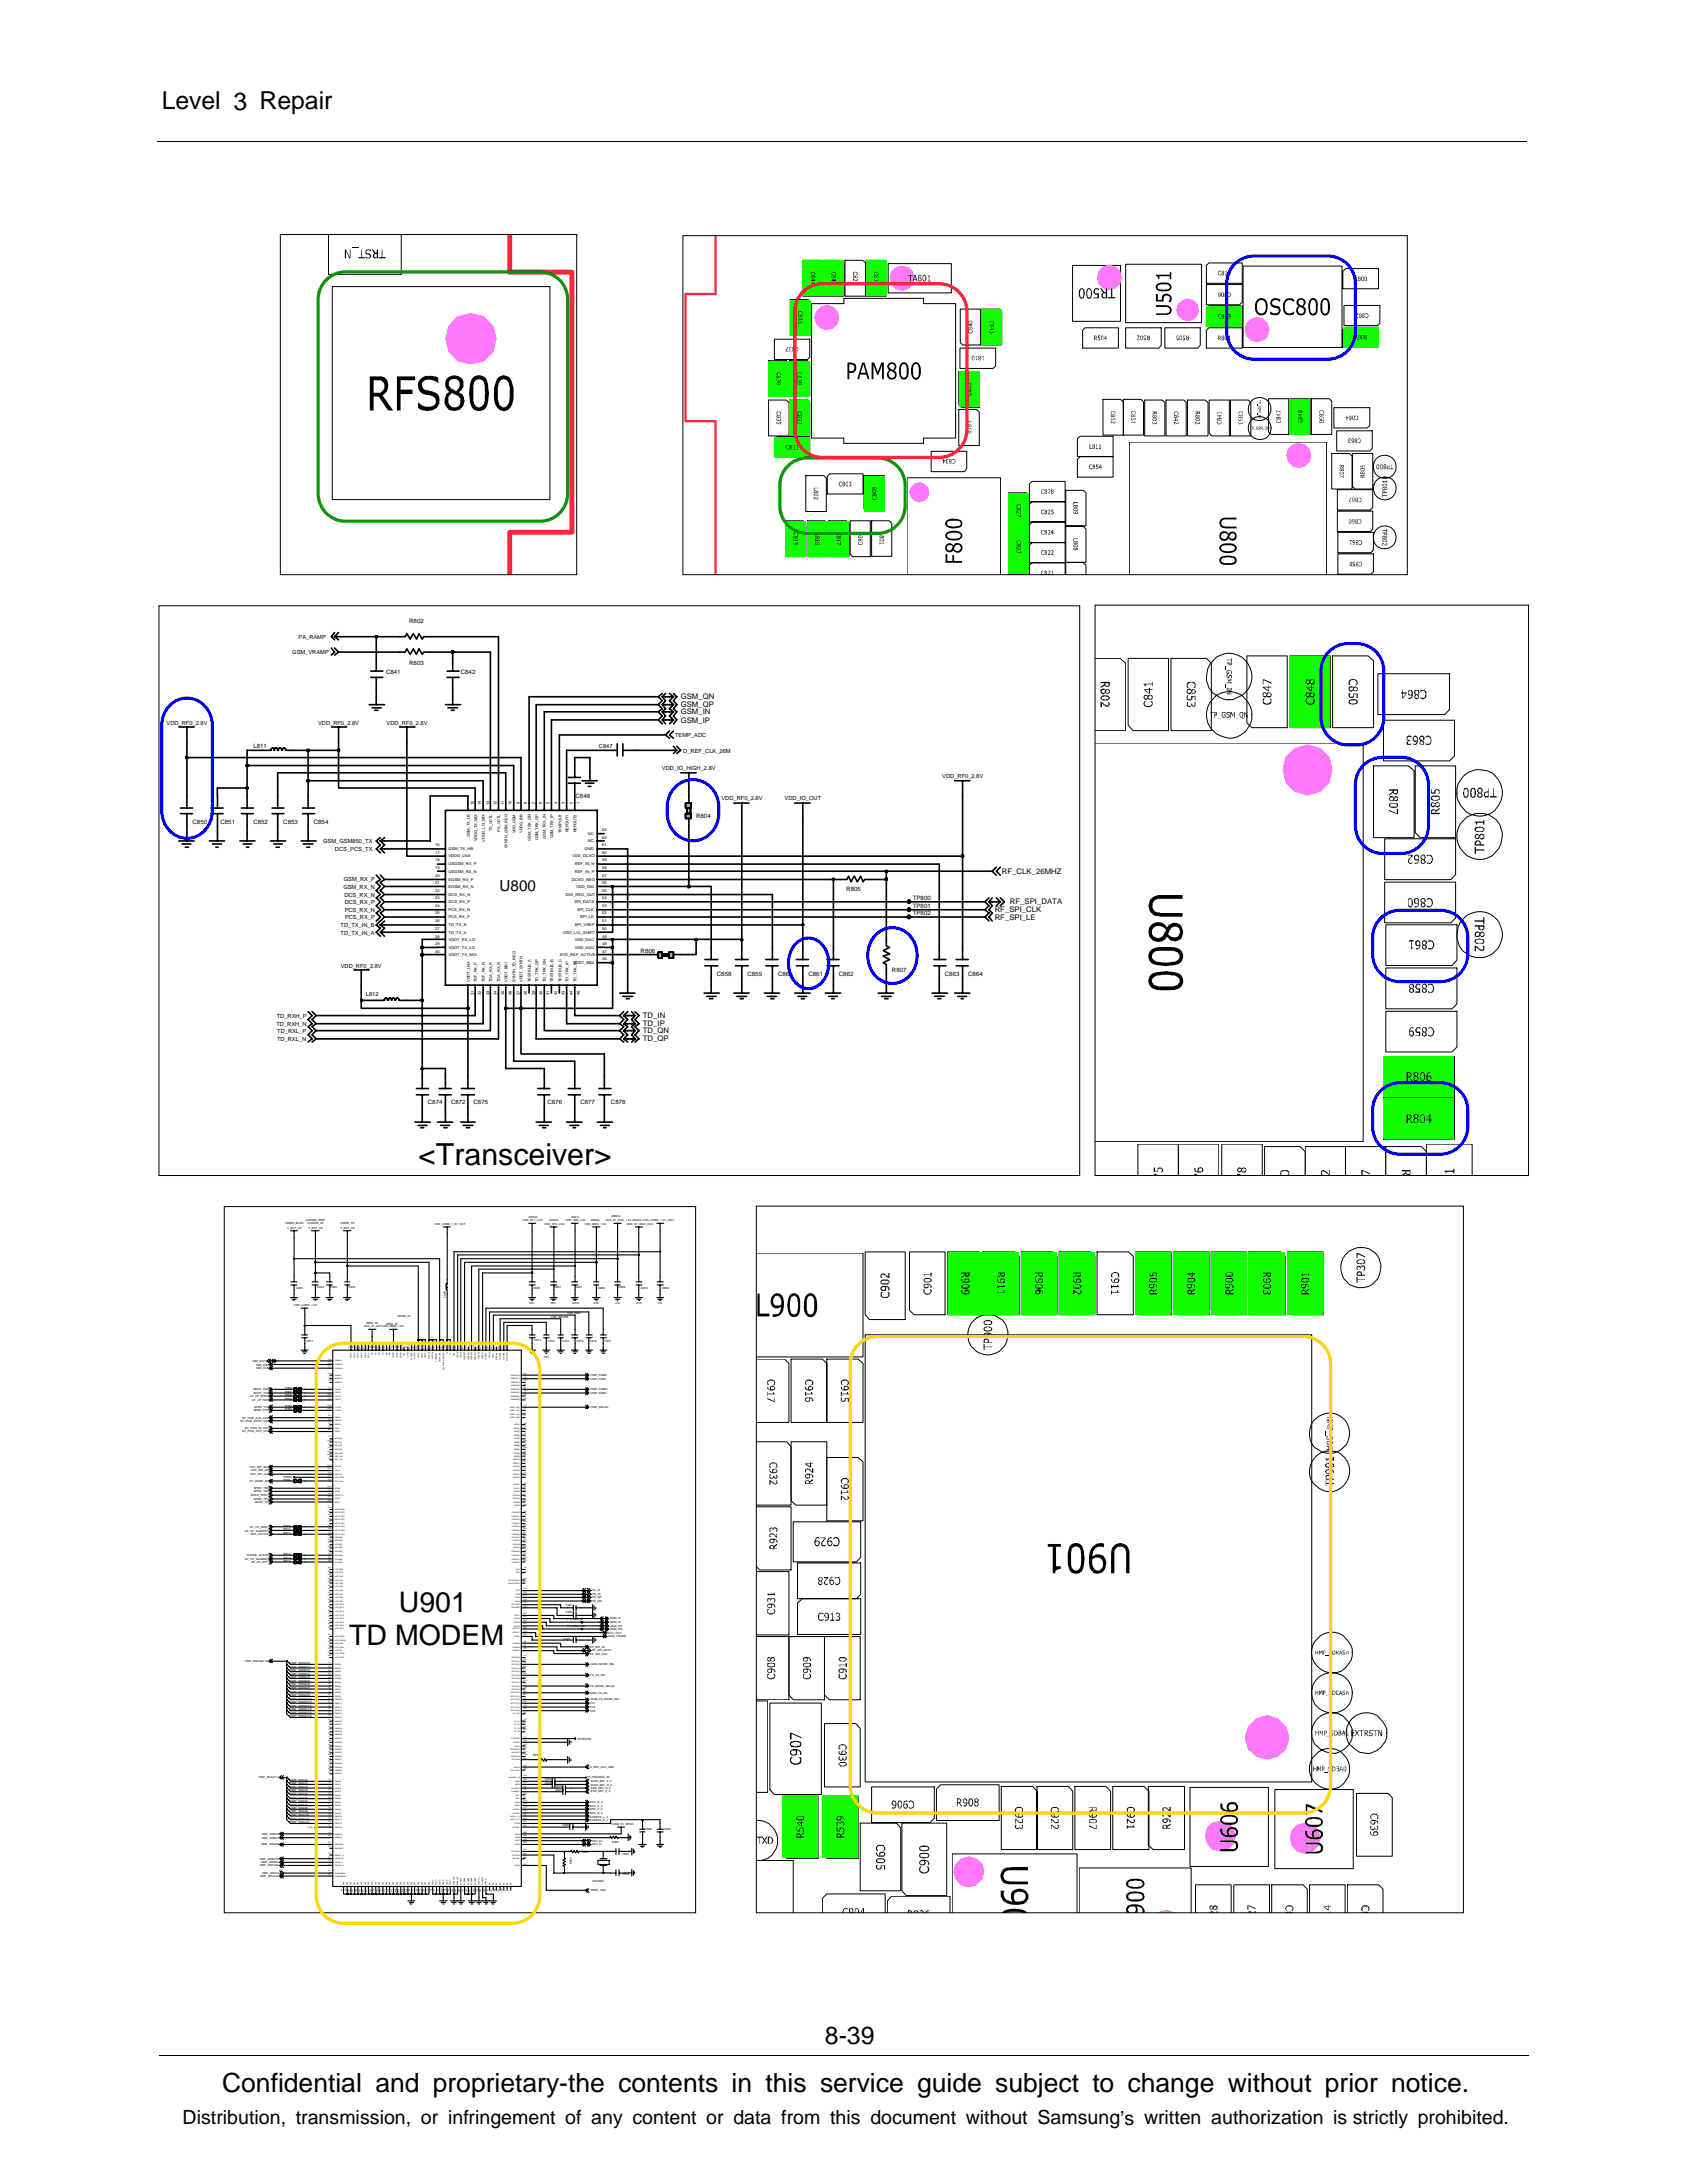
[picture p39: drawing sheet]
<svg xmlns="http://www.w3.org/2000/svg" width="216mm" height="279mm" viewBox="0 0 216 279" stroke-linecap="round" stroke-linejoin="round" font-family="sans-serif">
<defs><g id="words">
<text font-size="3.9" x="53.5" y="149.1">&lt;Transceiver&gt;</text>
<g font-size="3.6">
<text x="51" y="206.4">U901</text>
<text x="44.7" y="210.6">TD MODEM</text>
</g>
<text font-size="3.4" x="28.4" y="267.7">Confidential and proprietary-the contents in this service guide subject to change without prior notice.</text>
<g font-size="3.2">
<text x="20.7" y="14">Level 3 Repair</text>
<text x="105.6" y="261.6">8-39</text>
</g>
<text font-size="2.5" x="23.4" y="271.9">Distribution, transmission, or infringement of any content or data from this document without Samsung’s written authorization is strictly prohibited.</text>
<text font-size="2" x="63.9" y="114">U800</text>
<g font-size="1">
<text x="87.1" y="89.5">GSM_QN</text>
<text x="87.1" y="92.5">GSM_IP</text>
<text x="87.1" y="91.4">GSM_IN</text>
<text x="87.1" y="90.6">GSM_QP</text>
<text x="128.2" y="111.9">RF_CLK_26MHZ</text>
<text x="127.3" y="117.7">RF_SPI_LE</text>
<text x="127.3" y="116.8">RF_SPI_CLK</text>
<text x="129.2" y="115.8">RF_SPI_DATA</text>
<text x="82.3" y="131.4">TD_IP</text>
<text x="82.3" y="130.3">TD_IN</text>
<text x="82.3" y="133.3">TD_QP</text>
<text x="82.3" y="132.3">TD_QN</text>
</g>
<g font-size=".8">
<text x="52.4" y="79.8">R802</text>
<text x="49.4" y="86.3">C841</text>
<text x="52.4" y="85.1">R803</text>
<text x="59" y="86.3">C842</text>
<text x="32.4" y="95.7">L811</text>
<text x="24.6" y="105.5">C850</text>
<text x="28.2" y="105.5">C851</text>
<text x="32.4" y="105.5">C852</text>
<text x="36.3" y="105.5">C853</text>
<text x="40.2" y="105.5">C854</text>
<text x="73.7" y="102.1">C848</text>
<text x="89.1" y="104.8">R804</text>
<text x="108.3" y="114">R805</text>
<text x="116.8" y="115.2">TP800</text>
<text x="116.8" y="116.2">TP801</text>
<text x="116.8" y="117.1">TP802</text>
<text x="82" y="122">R806</text>
<text x="91.7" y="124.9">C858</text>
<text x="95.7" y="124.9">C859</text>
<text x="99.6" y="124.9">C860</text>
<text x="103.5" y="124.9">C861</text>
<text x="107.4" y="124.9">C862</text>
<text x="114.2" y="124.4">R807</text>
<text x="120.9" y="124.9">C863</text>
<text x="123.9" y="124.9">C864</text>
<text x="54.8" y="141.4">C874</text>
<text x="57.7" y="141.4">C872</text>
<text x="60.6" y="141.4">C875</text>
<text x="70.1" y="141.4">C876</text>
<text x="74.3" y="141.4">C877</text>
<text x="78.2" y="141.4">C878</text>
</g>
<g font-size=".7">
<text x="37.4" y="83.7">GSM_VRAMP</text>
<text x="38.2" y="81.7">PA_RAMP</text>
<text x="21.3" y="92.8">VDD_RF0_2.8V</text>
<text x="40.7" y="92.8">VDD_RF0_2.8V</text>
<text x="49.5" y="92.8">VDD_RF0_2.8V</text>
<text x="76.6" y="95.7">C847</text>
<text x="86.4" y="94.3">TEMP_ADC</text>
<text x="84.7" y="98.5">VDD_IO_HIGH_2.8V</text>
<text x="87.4" y="96.4">D_REF_CLK_26M</text>
<text x="120.6" y="99.6">VDD_RF0_2.8V</text>
<text x="41.4" y="107.9">GSM_GSM850_TX</text>
<text x="92.3" y="102.4">VDD_RF0_2.8V</text>
<text x="100.4" y="102.4">VDD_IO_OUT</text>
<text x="42.9" y="108.9">DCS_PCS_TX</text>
<text x="43.9" y="113.7">GSM_RX_N</text>
<text x="44" y="112.8">GSM_RX_P</text>
<text x="43.6" y="119.7">TD_TX_IN_A</text>
<text x="43.6" y="118.6">TD_TX_IN_B</text>
<text x="44.1" y="114.7">DCS_RX_N</text>
<text x="44.1" y="116.7">PCS_RX_N</text>
<text x="44.1" y="115.7">DCS_RX_P</text>
<text x="44.2" y="117.6">PCS_RX_P</text>
<text x="43.6" y="123.9">VDD_RF0_2.8V</text>
<text x="35.4" y="131.3">TD_RXH_N</text>
<text x="35.4" y="130.2">TD_RXH_P</text>
<text x="46.8" y="127.5">L812</text>
<text x="35.5" y="133.2">TD_RXL_N</text>
<text x="35.5" y="132.2">TD_RXL_P</text>
</g>
<g font-size=".5">
<text x="60.1" y="107.2" transform="rotate(-90 60.1 107.2)">GSM_TX_LB</text>
<text x="60.6" y="103.1" transform="rotate(-90 60.6 103.1)">15</text>
<text x="61" y="107.7" transform="rotate(-90 61 107.7)">VDDG_TX_MIX</text>
<text x="61.6" y="103.1" transform="rotate(-90 61.6 103.1)">14</text>
<text x="62.1" y="107.7" transform="rotate(-90 62.1 107.7)">VDDG_LO_MIX</text>
<text x="62.6" y="103.1" transform="rotate(-90 62.6 103.1)">13</text>
<text x="63" y="106.4" transform="rotate(-90 63 106.4)">TX_VCTL</text>
<text x="63.5" y="103.1" transform="rotate(-90 63.5 103.1)">12</text>
<text x="64" y="106.4" transform="rotate(-90 64 106.4)">PA_VCTL</text>
<text x="64.5" y="103.1" transform="rotate(-90 64.5 103.1)">11</text>
<text x="65.5" y="103.1" transform="rotate(-90 65.5 103.1)">10</text>
<text x="66" y="106.7" transform="rotate(-90 66 106.7)">VDD_GSM</text>
<text x="66.5" y="102.9" transform="rotate(-90 66.5 102.9)">9</text>
<text x="66.9" y="106.6" transform="rotate(-90 66.9 106.6)">VDDG_BB</text>
<text x="67.4" y="102.9" transform="rotate(-90 67.4 102.9)">8</text>
<text x="67.9" y="107.6" transform="rotate(-90 67.9 107.6)">GSM_TRX_QN</text>
<text x="68.5" y="102.9" transform="rotate(-90 68.5 102.9)">7</text>
<text x="68.9" y="107.5" transform="rotate(-90 68.9 107.5)">GSM_TRX_QP</text>
<text x="69.4" y="102.9" transform="rotate(-90 69.4 102.9)">6</text>
<text x="69.9" y="107.4" transform="rotate(-90 69.9 107.4)">GSM_TRX_IN</text>
<text x="70.3" y="102.9" transform="rotate(-90 70.3 102.9)">5</text>
<text x="70.8" y="107.3" transform="rotate(-90 70.8 107.3)">GSM_TRX_IP</text>
<text x="71.3" y="102.9" transform="rotate(-90 71.3 102.9)">4</text>
<text x="71.8" y="106.6" transform="rotate(-90 71.8 106.6)">TEMPOUT</text>
<text x="72.2" y="102.9" transform="rotate(-90 72.2 102.9)">3</text>
<text x="72.8" y="106.5" transform="rotate(-90 72.8 106.5)">REFOUT1</text>
<text x="73.3" y="102.9" transform="rotate(-90 73.3 102.9)">2</text>
<text x="73.8" y="106.5" transform="rotate(-90 73.8 106.5)">REFOUT2</text>
<text x="74.2" y="102.9" transform="rotate(-90 74.2 102.9)">1</text>
<text x="75.2" y="106.9">NC</text>
<text x="75.2" y="107.8">NC</text>
<text x="77.1" y="106.3">63</text>
<text x="77.1" y="107.4">62</text>
<text x="55.7" y="112.2">20</text>
<text x="55.7" y="113.1">21</text>
<text x="55.7" y="108.3">16</text>
<text x="55.7" y="109.3">17</text>
<text x="55.7" y="110.3">18</text>
<text x="55.7" y="111.2">19</text>
<text x="57.4" y="111.7">USGSM_RX_N</text>
<text x="57.4" y="112.7">EGSM_RX_P</text>
<text x="57.4" y="113.6">EGSM_RX_N</text>
<text x="57.4" y="108.8">GSM_TX_HB</text>
<text x="57.4" y="109.7">VDDG_LNA</text>
<text x="57.4" y="110.8">USGSM_RX_P</text>
<text x="65" y="108.6" transform="rotate(-90 65 108.6)">SYNTH_GSM_REG</text>
<text x="73.2" y="112.7">DCXO_REG</text>
<text x="73.2" y="109.7">VDD_DCXO</text>
<text x="73.6" y="110.8">REF_IN_N</text>
<text x="73.6" y="111.7">REF_IN_P</text>
<text x="73.7" y="113.6">VDD_DIG</text>
<text x="74.8" y="108.8">GND</text>
<text x="77.1" y="109.3">60</text>
<text x="77.1" y="108.3">61</text>
<text x="77.1" y="113.1">56</text>
<text x="77.1" y="112.2">57</text>
<text x="77.1" y="111.2">58</text>
<text x="77.1" y="110.3">59</text>
<text x="55.7" y="114.1">22</text>
<text x="55.7" y="115.1">23</text>
<text x="55.7" y="116.1">24</text>
<text x="55.7" y="117">25</text>
<text x="55.7" y="118">26</text>
<text x="55.7" y="119">27</text>
<text x="55.7" y="120">28</text>
<text x="57.4" y="114.7">DCS_RX_N</text>
<text x="57.4" y="115.6">DCS_RX_P</text>
<text x="57.4" y="116.6">PCS_RX_N</text>
<text x="57.4" y="117.5">PCS_RX_P</text>
<text x="57.4" y="118.6">TD_TX_B</text>
<text x="57.4" y="119.5">TD_TX_A</text>
<text x="72" y="119.5">VDD_LVL_SHIFT</text>
<text x="72.4" y="114.7">DIG_REG_OUT</text>
<text x="73.5" y="115.6">SPI_DATA</text>
<text x="73.6" y="118.6">SPI_VREF</text>
<text x="73.9" y="116.6">SPI_CLK</text>
<text x="74.2" y="117.5">SPI_LE</text>
<text x="77.1" y="119">50</text>
<text x="77.1" y="118">51</text>
<text x="77.1" y="117">52</text>
<text x="77.1" y="116.1">53</text>
<text x="77.1" y="120">49</text>
<text x="77.1" y="115.1">54</text>
<text x="77.1" y="114.1">55</text>
<text x="55.7" y="121.9">30</text>
<text x="55.7" y="120.9">29</text>
<text x="57.4" y="122.3">VDDT_TX_MIX</text>
<text x="57.4" y="120.4">VDDT_RX_LO</text>
<text x="57.4" y="121.4">VDDT_TX_LO</text>
<text x="60.1" y="125.7" transform="rotate(-90 60.1 125.7)">VDDT_LNA</text>
<text x="61" y="125.7" transform="rotate(-90 61 125.7)">TDF_RX_P</text>
<text x="62.1" y="125.7" transform="rotate(-90 62.1 125.7)">TDF_RX_N</text>
<text x="63" y="125.7" transform="rotate(-90 63 125.7)">TDA_RX_P</text>
<text x="64" y="125.7" transform="rotate(-90 64 125.7)">TDA_RX_N</text>
<text x="65" y="125.7" transform="rotate(-90 65 125.7)">VDDT_BB1</text>
<text x="66" y="125.7" transform="rotate(-90 66 125.7)">SYNTH_TD_REG</text>
<text x="66.9" y="125.7" transform="rotate(-90 66.9 125.7)">VDDT_SYNTH</text>
<text x="67.9" y="125.7" transform="rotate(-90 67.9 125.7)">TESTBUS_A</text>
<text x="68.9" y="125.7" transform="rotate(-90 68.9 125.7)">TD_TRX_QP</text>
<text x="69.9" y="125.7" transform="rotate(-90 69.9 125.7)">TD_TRX_QN</text>
<text x="70.8" y="125.7" transform="rotate(-90 70.8 125.7)">TESTBUS_B</text>
<text x="71.6" y="122.3">SYS_REF_ACTIVE</text>
<text x="71.8" y="125.7" transform="rotate(-90 71.8 125.7)">TESTBUS_C</text>
<text x="72.8" y="125.7" transform="rotate(-90 72.8 125.7)">TD_TRX_IP</text>
<text x="73.3" y="123.4">VDDT_BB2</text>
<text x="73.6" y="121.4">VDD_ADC</text>
<text x="73.6" y="120.4">VDD_DAC</text>
<text x="73.8" y="125.7" transform="rotate(-90 73.8 125.7)">TD_TRX_IN</text>
<text x="77.1" y="122.9">46</text>
<text x="77.1" y="121.9">47</text>
<text x="77.1" y="120.9">48</text>
<text x="60.6" y="127.4" transform="rotate(-90 60.6 127.4)">31</text>
<text x="61.6" y="127.4" transform="rotate(-90 61.6 127.4)">32</text>
<text x="62.6" y="127.4" transform="rotate(-90 62.6 127.4)">33</text>
<text x="63.5" y="127.4" transform="rotate(-90 63.5 127.4)">34</text>
<text x="64.5" y="127.4" transform="rotate(-90 64.5 127.4)">35</text>
<text x="65.5" y="127.4" transform="rotate(-90 65.5 127.4)">36</text>
<text x="66.5" y="127.4" transform="rotate(-90 66.5 127.4)">37</text>
<text x="67.4" y="127.4" transform="rotate(-90 67.4 127.4)">38</text>
<text x="68.5" y="127.4" transform="rotate(-90 68.5 127.4)">39</text>
<text x="69.4" y="127.4" transform="rotate(-90 69.4 127.4)">40</text>
<text x="70.3" y="127.4" transform="rotate(-90 70.3 127.4)">41</text>
<text x="71.3" y="127.4" transform="rotate(-90 71.3 127.4)">42</text>
<text x="72.2" y="127.4" transform="rotate(-90 72.2 127.4)">43</text>
<text x="73.3" y="127.4" transform="rotate(-90 73.3 127.4)">44</text>
<text x="74.2" y="127.4" transform="rotate(-90 74.2 127.4)">45</text>
</g>
<g font-size=".4">
<text x="67.6" y="155.9">200mA</text>
<text x="73.2" y="155.9">60mA</text>
<text x="78.3" y="155.8">200mA</text>
<text x="36.5" y="156.7">VDDIN_BUCK</text>
<text x="39.1" y="156.3">AVDDIN_36RF</text>
<text x="39.4" y="156.7">AVDDIN_36</text>
<text x="43.5" y="156.7">VDDIN_TD</text>
<text x="70.3" y="156.3">200mA</text>
<text x="75.6" y="156.3">200mA</text>
<text x="37.9" y="165">C903</text>
<text x="40.6" y="164.8">C904</text>
<text x="42.3" y="164.8">C900</text>
<text x="44.6" y="164.8">C905</text>
<text x="57.1" y="166.1" transform="rotate(-90 57.1 166.1)">L900</text>
<text x="67.8" y="166.9">C21</text>
<text x="68.2" y="164.9">C906</text>
<text x="70.5" y="166.9">B21</text>
<text x="70.9" y="164.8">C907</text>
<text x="73.2" y="166.9">AA19</text>
<text x="73.7" y="164.8">C901</text>
<text x="76" y="166.9">K18</text>
<text x="76.5" y="164.9">C908</text>
<text x="78.7" y="166.9">J18</text>
<text x="79.2" y="164.8">C909</text>
<text x="81.4" y="166.9">H18</text>
<text x="82" y="164.9">C910</text>
<text x="84.1" y="166.9">Y21</text>
<text x="84.7" y="164.9">C902</text>
<text x="39.2" y="171.7">C911</text>
<text x="46.9" y="169.4">BBIO_IN</text>
<text x="49.4" y="169.6">MEM_IN</text>
<text x="50.9" y="168.5">NAND_IN</text>
<text x="68.3" y="171.6">C912</text>
<text x="69.6" y="173.8">C21</text>
<text x="70.1" y="171.7">C913</text>
<text x="70.5" y="168.7">VDD_BBUSB</text>
<text x="72" y="171.7">C914</text>
<text x="72.6" y="168.2">VDD_BBA</text>
<text x="73.8" y="171.7">C915</text>
<text x="75.5" y="171.7">C916</text>
<text x="77.3" y="171.7">C917</text>
<text x="36.5" y="178.7">R902</text>
<text x="36.5" y="179.2">R903</text>
<text x="36.5" y="177.8">R900</text>
<text x="36.5" y="178.3">R901</text>
<text x="36.5" y="180.5">R905</text>
<text x="36.5" y="180.1">R904</text>
<text x="36.2" y="189.2">TP900</text>
<text x="36.3" y="189.5">R906</text>
<text x="36.3" y="195.4">R909</text>
<text x="36.3" y="195.9">R910</text>
<text x="36.3" y="196.4">R911</text>
<text x="36.3" y="199.1">R912</text>
<text x="36.3" y="199.5">R913</text>
<text x="36.3" y="199.9">R914</text>
<text x="72.1" y="209.9">C923</text>
<text x="72.4" y="206.5">C922</text>
<text x="72.4" y="205.6">C921</text>
<text x="72.6" y="208.3">TP_GSM_QN</text>
<text x="72.6" y="207.4">TP_GSM_IN</text>
<text x="68.2" y="224.8">R917</text>
<text x="73.9" y="222.7">EXTRSTN</text>
<text x="75.1" y="227.6">TP_HEADMIC_IN</text>
<text x="72" y="233.7">C930</text>
<text x="73.2" y="238.6" transform="rotate(-90 73.2 238.6)">R924</text>
<text x="74.5" y="237.2">R923</text>
<text x="78.4" y="235.9">R922</text>
<text x="79.7" y="237.5">C931</text>
<text x="82.6" y="234.2">C928</text>
<text x="84.9" y="234.2">C929</text>
<text x="75.8" y="240.9">OSC900</text>
<text x="79.7" y="240">C932</text>
</g>
<g font-size=".3">
<text x="36.7" y="157.3">V_BAT_CP</text>
<text x="39.5" y="157.3">V_BAT_CP</text>
<text x="43.6" y="157.3">V_BAT_CP</text>
<text x="55.6" y="156.8">VDD_CORE_1.2V_OUT</text>
<text x="66.9" y="156.3">VDD_RF1_2.8V</text>
<text x="69.7" y="156.8">VDD_RF0_2.8V</text>
<text x="72.4" y="156.3">VDD_SIM_3.0V</text>
<text x="74.8" y="156.8">VDD_MEM_1.8V</text>
<text x="77.5" y="156.3">VDD_IO_LOW_1.8V 200mA VDD_CORE_1.2V_OUT</text>
<text x="80.2" y="156.8">VDD_IO_HIGH_2.8V</text>
<text x="37.6" y="167.2">VDD_CORE_1.2V</text>
<text x="46.5" y="169.9">VDD_IO_OUTVDD_MEM_1.8V</text>
<text x="32" y="178.8">AP_CP_MRDY</text>
<text x="32.2" y="179.3">AP_CP_INT2</text>
<text x="32.4" y="174.3">SIM_DATA</text>
<text x="32.4" y="177.9">BOOT_RXD</text>
<text x="32.5" y="178.4">BOOT_TXD</text>
<text x="32.8" y="175.3">SIM_CLK</text>
<text x="32.8" y="174.8">SIM_RST</text>
<text x="75.6" y="176.6">HMP_DQS1</text>
<text x="75.6" y="176.1">HMP_DQS0</text>
<text x="75.6" y="178.4">HMP_DQM1</text>
<text x="75.6" y="177.9">HMP_DQM0</text>
<text x="30.8" y="182">BT_PCM_SYNC_CP2</text>
<text x="31" y="183.3">BT_PCM_OUT_CP2</text>
<text x="31.1" y="181.6">BT_PCM_CLK_CP2</text>
<text x="31.4" y="182.9">BT_PCM_IN_CP2</text>
<text x="32.5" y="180.6">SPRD_RXD</text>
<text x="32.5" y="180.3">SPRD_TXD</text>
<text x="75.6" y="180.2">HMP_SDCSn</text>
<text x="31.9" y="189.7">CP_DUMP_INT</text>
<text x="32" y="187.8">CP2_SPI_SDO</text>
<text x="32" y="188.8">CP2_SPI_CLK</text>
<text x="32.1" y="191.5">SPRD_TRSTn</text>
<text x="32.2" y="188.3">CP2_SPI_SDI</text>
<text x="32.5" y="191">SPRD_TDO</text>
<text x="32.5" y="190.6">SPRD_TMS</text>
<text x="32.5" y="191.9">SPRD_TCK</text>
<text x="31.3" y="196">AP_CP_SubSRDY</text>
<text x="32" y="195.6">AP_CP_SRDY</text>
<text x="32.1" y="196.5">PDA_ACTIVE</text>
<text x="32.6" y="192.4">SPRD_TDI</text>
<text x="31.3" y="199.7">AP_CP_SubMRDY</text>
<text x="31.6" y="199.2">PHONE_ACTIVE</text>
<text x="32.2" y="200.1">AP_CP_INT1</text>
<text x="75.8" y="203.7">TD_IP</text>
<text x="75.8" y="204.2">TD_IN</text>
<text x="75.8" y="204.6">TD_QP</text>
<text x="75.8" y="205">TD_QN</text>
<text x="77.8" y="209.1">AFC_OUT</text>
<text x="77.8" y="209.6">GSM_VRAMP</text>
<text x="78.1" y="208.2">GSM_QP</text>
<text x="78.1" y="208.6">GSM_QN</text>
<text x="78.1" y="207.3">GSM_IP</text>
<text x="78.1" y="207.7">GSM_IN</text>
<text x="31.3" y="212.7">HMP_SDDQ(0:15)</text>
<text x="37.2" y="213">HMP_SDDQ(0)</text>
<text x="37.2" y="213.5">HMP_SDDQ(1)</text>
<text x="37.2" y="213.9">HMP_SDDQ(2)</text>
<text x="37.2" y="214.4">HMP_SDDQ(3)</text>
<text x="37.2" y="214.8">HMP_SDDQ(4)</text>
<text x="37.2" y="215.3">HMP_SDDQ(5)</text>
<text x="37.2" y="215.7">HMP_SDDQ(6)</text>
<text x="75.5" y="214.6">TD_PA_EN</text>
<text x="75.5" y="215.9">TD_MODE_SEL(0)</text>
<text x="75.5" y="210.9">RF_SPI_LE</text>
<text x="75.5" y="211.8">RF_SPI_CLK</text>
<text x="75.6" y="213.1">GSM_MODE_SEL</text>
<text x="75.8" y="211.4">RF_SPI_DATA</text>
<text x="37.2" y="216.2">HMP_SDDQ(7)</text>
<text x="37.2" y="216.7">HMP_SDDQ(8)</text>
<text x="37.2" y="217">HMP_SDDQ(9)</text>
<text x="37.2" y="217.5">HMP_SDDQ(10)</text>
<text x="37.2" y="218">HMP_SDDQ(11)</text>
<text x="37.2" y="218.4">HMP_SDDQ(12)</text>
<text x="37.2" y="218.9">HMP_SDDQ(13)</text>
<text x="37.2" y="219.4">HMP_SDDQ(14)</text>
<text x="37.2" y="219.8">HMP_SDDQ(15)</text>
<text x="75.5" y="218.6">VC2</text>
<text x="75.5" y="219.1">VC3</text>
<text x="75.5" y="216.8">GSM_PA_EN</text>
<text x="75.5" y="218.1">VC1</text>
<text x="75.6" y="217.6">GSM_PA_BAND_SEL</text>
<text x="33.1" y="227.6">HMP_SDA(0:12)</text>
<text x="37.2" y="227.9">HMP_SDA(0)</text>
<text x="69.7" y="227.9">C924</text>
<text x="75.5" y="226.3">D_REF_CLK_26M</text>
<text x="37.2" y="228.4">HMP_SDA(1)</text>
<text x="37.2" y="228.8">HMP_SDA(2)</text>
<text x="37.2" y="229.3">HMP_SDA(3)</text>
<text x="37.2" y="229.7">HMP_SDA(4)</text>
<text x="37.2" y="230.2">HMP_SDA(5)</text>
<text x="37.2" y="230.6">HMP_SDA(6)</text>
<text x="37.2" y="231.1">HMP_SDA(7)</text>
<text x="37.2" y="231.6">HMP_SDA(8)</text>
<text x="37.2" y="232">HMP_SDA(9)</text>
<text x="37.2" y="232.4">HMP_SDA(10)</text>
<text x="37.2" y="232.9">HMP_SDA(11)</text>
<text x="37.2" y="233.3">HMP_SDA(12)</text>
<text x="69.7" y="228.3">C925</text>
<text x="71.1" y="228.7">C926</text>
<text x="71.1" y="229.2">C927</text>
<text x="75.5" y="231.7">SPK_P_2</text>
<text x="75.5" y="232.2">SPK_N_2</text>
<text x="75.5" y="233">EARSPK_R_2</text>
<text x="75.5" y="232.6">EARSPK_L_2</text>
<text x="75.5" y="230.8">RCV_N_2</text>
<text x="75.5" y="231.2">RCV_P_2</text>
<text x="75.6" y="228.5">MAIN_MIC_N_2</text>
<text x="75.6" y="228.1">MAIN_MIC_P_2</text>
<text x="75.6" y="229.4">EAR_MIC_P_2</text>
<text x="75.6" y="229">EAR_MIC_N_2</text>
<text x="78.2" y="233.6">VUSB_5V_SPRD</text>
<text x="33.3" y="238.9">HMP_SDCASn</text>
<text x="33.3" y="238">HMP_SDRASn</text>
<text x="33.4" y="238.5">HMP_SDWEn</text>
<text x="33.5" y="236.2">HMP_SDCKE</text>
<text x="33.5" y="234.8">HMP_SDBA0</text>
<text x="33.5" y="235.3">HMP_SDBA1</text>
<text x="33.6" y="239.8">HMP_SDCLK</text>
<text x="75.8" y="236.2">CP2_D-</text>
<text x="75.8" y="235.7">CP2_D+</text>
<text x="33.3" y="240.2">HMP_SDCLKn</text>
<text x="75.6" y="242">TEMP_ADC</text>
</g>
<g font-size=".2">
<text x="44.7" y="172.6" transform="rotate(-90 44.7 172.6)">L4</text>
<text x="45" y="173.9" transform="rotate(-90 45 173.9)">VDD_D</text>
<text x="45.2" y="172.6" transform="rotate(-90 45.2 172.6)">M4</text>
<text x="45.5" y="173.9" transform="rotate(-90 45.5 173.9)">VDD_D</text>
<text x="45.7" y="172.6" transform="rotate(-90 45.7 172.6)">D10</text>
<text x="45.9" y="173.9" transform="rotate(-90 45.9 173.9)">VDD_D</text>
<text x="46.1" y="172.6" transform="rotate(-90 46.1 172.6)">D11</text>
<text x="46.4" y="173.9" transform="rotate(-90 46.4 173.9)">VDD_D</text>
<text x="46.6" y="172.6" transform="rotate(-90 46.6 172.6)">V12</text>
<text x="46.8" y="173.9" transform="rotate(-90 46.8 173.9)">VDD_D</text>
<text x="47.1" y="172.6" transform="rotate(-90 47.1 172.6)">V13</text>
<text x="47.2" y="173.9" transform="rotate(-90 47.2 173.9)">VDD_D</text>
<text x="47.5" y="172.6" transform="rotate(-90 47.5 172.6)">D6</text>
<text x="47.7" y="173.5" transform="rotate(-90 47.7 173.5)">VIO</text>
<text x="47.9" y="172.6" transform="rotate(-90 47.9 172.6)">D7</text>
<text x="48.2" y="173.5" transform="rotate(-90 48.2 173.5)">VIO</text>
<text x="48.4" y="172.6" transform="rotate(-90 48.4 172.6)">V10</text>
<text x="48.6" y="173.5" transform="rotate(-90 48.6 173.5)">VIO</text>
<text x="48.9" y="172.6" transform="rotate(-90 48.9 172.6)">V11</text>
<text x="49.1" y="173.5" transform="rotate(-90 49.1 173.5)">VIO</text>
<text x="49.3" y="172.6" transform="rotate(-90 49.3 172.6)">T18</text>
<text x="49.6" y="173.5" transform="rotate(-90 49.6 173.5)">VIO</text>
<text x="49.8" y="172.6" transform="rotate(-90 49.8 172.6)">U18</text>
<text x="50" y="173.5" transform="rotate(-90 50 173.5)">VIO</text>
<text x="50.2" y="172.6" transform="rotate(-90 50.2 172.6)">F4</text>
<text x="50.4" y="173.8" transform="rotate(-90 50.4 173.8)">VMEM</text>
<text x="50.7" y="172.6" transform="rotate(-90 50.7 172.6)">G4</text>
<text x="50.9" y="173.8" transform="rotate(-90 50.9 173.8)">VMEM</text>
<text x="51.1" y="172.6" transform="rotate(-90 51.1 172.6)">H4</text>
<text x="51.4" y="173.8" transform="rotate(-90 51.4 173.8)">VMEM</text>
<text x="51.6" y="172.7" transform="rotate(-90 51.6 172.7)">AA9</text>
<text x="51.8" y="173.5" transform="rotate(-90 51.8 173.5)">VNF</text>
<text x="52" y="172.6" transform="rotate(-90 52 172.6)">E4</text>
<text x="52.3" y="173.8" transform="rotate(-90 52.3 173.8)">VCAM</text>
<text x="52.5" y="172.6" transform="rotate(-90 52.5 172.6)">M21</text>
<text x="53" y="172.6" transform="rotate(-90 53 172.6)">N21</text>
<text x="53.1" y="173.9" transform="rotate(-90 53.1 173.9)">VDDAO</text>
<text x="53.4" y="172.6" transform="rotate(-90 53.4 172.6)">F18</text>
<text x="53.6" y="173.9" transform="rotate(-90 53.6 173.9)">VBATD</text>
<text x="53.8" y="172.6" transform="rotate(-90 53.8 172.6)">G18</text>
<text x="54.1" y="173.9" transform="rotate(-90 54.1 173.9)">VBATD</text>
<text x="54.3" y="172.6" transform="rotate(-90 54.3 172.6)">G19</text>
<text x="54.5" y="173.9" transform="rotate(-90 54.5 173.9)">VBATD</text>
<text x="54.8" y="172.6" transform="rotate(-90 54.8 172.6)">E20</text>
<text x="55" y="174" transform="rotate(-90 55 174)">AVDD36</text>
<text x="55.2" y="172.6" transform="rotate(-90 55.2 172.6)">E21</text>
<text x="55.5" y="174" transform="rotate(-90 55.5 174)">AVDD36</text>
<text x="55.7" y="172.6" transform="rotate(-90 55.7 172.6)">D21</text>
<text x="56.2" y="172.6" transform="rotate(-90 56.2 172.6)">T20</text>
<text x="56.6" y="172.6" transform="rotate(-90 56.6 172.6)">U20</text>
<text x="57" y="172.7" transform="rotate(-90 57 172.7)">W20</text>
<text x="57.3" y="173.4" transform="rotate(-90 57.3 173.4)">Lx</text>
<text x="57.5" y="172.7" transform="rotate(-90 57.5 172.7)">W21</text>
<text x="57.7" y="173.4" transform="rotate(-90 57.7 173.4)">LX</text>
<text x="58" y="172.6" transform="rotate(-90 58 172.6)">Y21</text>
<text x="58.2" y="173.5" transform="rotate(-90 58.2 173.5)">VFB</text>
<text x="58.4" y="172.6" transform="rotate(-90 58.4 172.6)">H18</text>
<text x="58.7" y="173.8" transform="rotate(-90 58.7 173.8)">VDD28</text>
<text x="58.9" y="172.6" transform="rotate(-90 58.9 172.6)">J18</text>
<text x="59.1" y="173.8" transform="rotate(-90 59.1 173.8)">VDD18</text>
<text x="59.3" y="172.6" transform="rotate(-90 59.3 172.6)">K18</text>
<text x="59.7" y="172.6" transform="rotate(-90 59.7 172.6)">L18</text>
<text x="60.2" y="172.7" transform="rotate(-90 60.2 172.7)">AA19</text>
<text x="60.7" y="172.7" transform="rotate(-90 60.7 172.7)">AA20</text>
<text x="61.2" y="172.6" transform="rotate(-90 61.2 172.6)">B21</text>
<text x="61.4" y="174" transform="rotate(-90 61.4 174)">VDDRF0</text>
<text x="61.6" y="172.6" transform="rotate(-90 61.6 172.6)">C21</text>
<text x="61.8" y="174" transform="rotate(-90 61.8 174)">VDDRF1</text>
<text x="62.1" y="172.6" transform="rotate(-90 62.1 172.6)">T21</text>
<text x="62.5" y="172.6" transform="rotate(-90 62.5 172.6)">U21</text>
<text x="62.7" y="173.8" transform="rotate(-90 62.7 173.8)">VDD25</text>
<text x="62.9" y="172.6" transform="rotate(-90 62.9 172.6)">V21</text>
<text x="63.2" y="173.9" transform="rotate(-90 63.2 173.9)">VDD_A</text>
<text x="63.4" y="172.6" transform="rotate(-90 63.4 172.6)">K21</text>
<text x="63.9" y="172.6" transform="rotate(-90 63.9 172.6)">E18</text>
<text x="64.3" y="172.6" transform="rotate(-90 64.3 172.6)">F21</text>
<text x="64.8" y="172.6" transform="rotate(-90 64.8 172.6)">G21</text>
<text x="41.9" y="174.5">AA18</text>
<text x="41.9" y="179.9">AA10</text>
<text x="41.9" y="178.6">AA12</text>
<text x="42" y="175.9">W18</text>
<text x="42" y="174">Y20</text>
<text x="42" y="174.9">Y17</text>
<text x="42" y="176.7">Y18</text>
<text x="42" y="176.3">Y19</text>
<text x="42" y="179">Y10</text>
<text x="42" y="177.7">Y11</text>
<text x="42.1" y="178.1">Y9</text>
<text x="42.9" y="174.7">SIMRST0</text>
<text x="42.9" y="178.8">U0CTS</text>
<text x="42.9" y="174.2">SIMDA0</text>
<text x="42.9" y="178.3">U0TXD</text>
<text x="42.9" y="175.2">SIMCLK0</text>
<text x="42.9" y="177">SIMCLK1</text>
<text x="42.9" y="176.5">SIMRST1</text>
<text x="42.9" y="176.1">SIMDA1</text>
<text x="42.9" y="179.2">U0RTS</text>
<text x="42.9" y="177.9">U0RXD</text>
<text x="52.7" y="174.1" transform="rotate(-90 52.7 174.1)">AVDDVB</text>
<text x="55.9" y="174.3" transform="rotate(-90 55.9 174.3)">AVDD36RF</text>
<text x="56.4" y="174.4" transform="rotate(-90 56.4 174.4)">VBATBUCK</text>
<text x="56.8" y="175.3" transform="rotate(-90 56.8 175.3)">VBATBUCK_DRIVER</text>
<text x="59.5" y="174.1" transform="rotate(-90 59.5 174.1)">VDDMEM</text>
<text x="60" y="174.1" transform="rotate(-90 60 174.1)">VDDSDIO</text>
<text x="60.4" y="174.1" transform="rotate(-90 60.4 174.1)">VDDSIM0</text>
<text x="60.9" y="174.1" transform="rotate(-90 60.9 174.1)">VDDSIM1</text>
<text x="62.3" y="174" transform="rotate(-90 62.3 174)">VDDRTC</text>
<text x="63.6" y="174.1" transform="rotate(-90 63.6 174.1)">MICBIAS</text>
<text x="64.1" y="174.1" transform="rotate(-90 64.1 174.1)">VDDUSB</text>
<text x="64.6" y="174.1" transform="rotate(-90 64.6 174.1)">AVDDBB</text>
<text x="65" y="174.2" transform="rotate(-90 65 174.2)">AVDDVBO</text>
<text x="65.4" y="177.9">EMDQM[0]</text>
<text x="65.4" y="178.4">EMDQM[1]</text>
<text x="65.4" y="179.2">EMDQM[3]</text>
<text x="65.4" y="178.8">EMDQM[2]</text>
<text x="65.4" y="177.4">EMDQS[3]</text>
<text x="65.4" y="176.1">EMDQS[0]</text>
<text x="65.4" y="177">EMDQS[2]</text>
<text x="65.4" y="176.5">EMDQS[1]</text>
<text x="67.1" y="175.9">M1</text>
<text x="67.1" y="177.7">M2</text>
<text x="67.1" y="176.3">G2</text>
<text x="67.1" y="177.2">B5</text>
<text x="67.1" y="179.9">H7</text>
<text x="67.1" y="178.1">H2</text>
<text x="67.1" y="179">D3</text>
<text x="67.1" y="176.7">R3</text>
<text x="67.1" y="178.6">N3</text>
<text x="41.9" y="184.4">AA15</text>
<text x="41.9" y="185.8">AA16</text>
<text x="41.9" y="180.4">AA11</text>
<text x="42" y="184">Y15</text>
<text x="42" y="185.4">Y13</text>
<text x="42" y="184.9">Y14</text>
<text x="42" y="182.2">C5</text>
<text x="42" y="181.7">C6</text>
<text x="42" y="183.1">B6</text>
<text x="42" y="181.3">B7</text>
<text x="42" y="182.6">A5</text>
<text x="42.9" y="182.4">IISMCK</text>
<text x="42.9" y="181.9">IISLRCK</text>
<text x="42.9" y="183.3">IISDO</text>
<text x="42.9" y="181.5">IISCLK</text>
<text x="42.9" y="184.6">SD_D[1]</text>
<text x="42.9" y="180.2">U1TXD</text>
<text x="42.9" y="180.6">U1RXD</text>
<text x="42.9" y="182.9">IISDI</text>
<text x="42.9" y="184.2">SD_D[0]</text>
<text x="42.9" y="185.6">SD_D[3]</text>
<text x="42.9" y="185.1">SD_D[2]</text>
<text x="65.3" y="181.1">EMCS_N[2]</text>
<text x="65.3" y="181.5">EMCS_N[3]</text>
<text x="65.3" y="180.6">EMCS_N[1]</text>
<text x="65.3" y="180.2">EMCS_N[0]</text>
<text x="65.8" y="184.2">NFD[4]</text>
<text x="65.8" y="182.9">NFD[1]</text>
<text x="65.8" y="183.7">NFD[3]</text>
<text x="65.8" y="185.1">NFD[6]</text>
<text x="65.8" y="184.6">NFD[5]</text>
<text x="65.8" y="182.4">NFD[0]</text>
<text x="65.8" y="183.3">NFD[2]</text>
<text x="65.8" y="185.6">NFD[7]</text>
<text x="67" y="184.9">AA3</text>
<text x="67" y="184.4">AA4</text>
<text x="67" y="182.2">AA5</text>
<text x="67" y="183.1">AA6</text>
<text x="67" y="185.4">AA2</text>
<text x="67" y="185.8">W6</text>
<text x="67.1" y="184">Y3</text>
<text x="67.1" y="182.6">Y4</text>
<text x="67.1" y="183.6">Y6</text>
<text x="67.1" y="180.8">L7</text>
<text x="67.1" y="181.3">K7</text>
<text x="67.1" y="180.4">J7</text>
<text x="41.9" y="186.2">AA14</text>
<text x="41.9" y="187.6">AA17</text>
<text x="41.9" y="190.3">AA13</text>
<text x="42" y="191.2">W12</text>
<text x="42" y="191.6">W13</text>
<text x="42" y="188.1">W15</text>
<text x="42" y="189.4">W16</text>
<text x="42" y="189">W17</text>
<text x="42" y="186.7">P14</text>
<text x="42" y="188.5">Y16</text>
<text x="42" y="190.8">Y12</text>
<text x="42.9" y="186.9">SD1_CLK</text>
<text x="42.9" y="186.5">SD0_CLK</text>
<text x="42.9" y="186.1">SD_CMD</text>
<text x="42.9" y="187.8">SPI_DO</text>
<text x="42.9" y="190.6">MTMS</text>
<text x="42.9" y="188.7">SPI_CLK</text>
<text x="42.9" y="191.4">MTRST_N</text>
<text x="42.9" y="191.9">MTCK</text>
<text x="42.9" y="188.3">SPI_DI</text>
<text x="42.9" y="189.6">SPI_CSN1</text>
<text x="42.9" y="189.1">SPI_CSN0</text>
<text x="42.9" y="191">MTDO</text>
<text x="65.7" y="187.8">NFD[12]</text>
<text x="65.7" y="189.1">NFD[15]</text>
<text x="65.7" y="187.4">NFD[11]</text>
<text x="65.7" y="188.7">NFD[14]</text>
<text x="65.7" y="188.3">NFD[13]</text>
<text x="65.7" y="186.9">NFD[10]</text>
<text x="65.7" y="191.4">NFWEN</text>
<text x="65.7" y="191.9">NFWPN</text>
<text x="65.7" y="191">NFCEN</text>
<text x="65.8" y="190.6">NFALE</text>
<text x="65.8" y="190.1">NFCLE</text>
<text x="65.8" y="186.5">NFD[9]</text>
<text x="65.8" y="186.1">NFD[8]</text>
<text x="67" y="189">W3</text>
<text x="67" y="187.1">W4</text>
<text x="67" y="186.2">W5</text>
<text x="67" y="189.9">W7</text>
<text x="67" y="190.3">W8</text>
<text x="67" y="190.8">W9</text>
<text x="67.1" y="187.6">Y5</text>
<text x="67.1" y="191.2">Y7</text>
<text x="67.1" y="191.6">Y8</text>
<text x="67.1" y="188.5">V5</text>
<text x="67.1" y="188.1">V6</text>
<text x="67.1" y="186.7">V7</text>
<text x="42" y="192.1">W14</text>
<text x="42" y="195.3">W19</text>
<text x="42" y="193.5">N13</text>
<text x="42" y="198">N14</text>
<text x="42" y="194">M14</text>
<text x="42" y="194.8">L14</text>
<text x="42" y="197.5">K14</text>
<text x="42" y="196.2">V17</text>
<text x="42" y="195.7">V20</text>
<text x="42" y="197.1">P15</text>
<text x="42" y="194.4">J13</text>
<text x="42" y="196.6">J14</text>
<text x="42" y="193">H15</text>
<text x="42.9" y="193.7">KEYOUT[1]</text>
<text x="42.9" y="194.1">KEYOUT[2]</text>
<text x="42.9" y="195.1">KEYOUT[4]</text>
<text x="42.9" y="197.8">KEYIN[2]</text>
<text x="42.9" y="196.4">KEYOUT[7]</text>
<text x="42.9" y="196">KEYOUT[6]</text>
<text x="42.9" y="192.3">MTDI</text>
<text x="42.9" y="195.5">KEYOUT[5]</text>
<text x="42.9" y="197.3">KEYIN[1]</text>
<text x="42.9" y="194.6">KEYOUT[3]</text>
<text x="42.9" y="196.8">KEYIN[0]</text>
<text x="42.9" y="193.3">KEYOUT[0]</text>
<text x="65.5" y="196.4">CCIRD[6]</text>
<text x="65.5" y="194.1">CCIRD[1]</text>
<text x="65.5" y="195.5">CCIRD[4]</text>
<text x="65.5" y="193.7">CCIRD[0]</text>
<text x="65.5" y="196">CCIRD[5]</text>
<text x="65.5" y="195.1">CCIRD[3]</text>
<text x="65.5" y="194.6">CCIRD[2]</text>
<text x="65.5" y="196.8">CCIRD[7]</text>
<text x="65.6" y="197.3">CCIRCK</text>
<text x="65.7" y="197.8">CCIRHS</text>
<text x="65.7" y="192.3">NFREN</text>
<text x="65.9" y="192.8">NFRB</text>
<text x="67" y="198">G10</text>
<text x="67" y="196.2">G11</text>
<text x="67" y="192.1">AA7</text>
<text x="67" y="192.6">AA8</text>
<text x="67" y="193.5">H13</text>
<text x="67" y="195.7">H14</text>
<text x="67" y="194.8">H10</text>
<text x="67" y="194.4">H11</text>
<text x="67" y="196.6">G12</text>
<text x="67" y="195.3">J12</text>
<text x="67.1" y="197.1">G8</text>
<text x="67.1" y="197.5">G9</text>
<text x="67.1" y="194">H8</text>
<text x="42" y="199.8">U19</text>
<text x="42" y="199.3">T19</text>
<text x="42" y="203">P12</text>
<text x="42" y="201.1">N11</text>
<text x="42" y="202">N12</text>
<text x="42" y="198.5">N15</text>
<text x="42" y="198.9">V19</text>
<text x="42" y="202.5">R11</text>
<text x="42" y="201.6">R12</text>
<text x="42" y="200.7">R9</text>
<text x="42.1" y="203.9">L8</text>
<text x="42.1" y="203.4">J8</text>
<text x="42.9" y="200">KEYIN[7]</text>
<text x="42.9" y="201">LCD_D[0]</text>
<text x="42.9" y="199.6">KEYIN[6]</text>
<text x="42.9" y="203.2">LCD_D[5]</text>
<text x="42.9" y="201.4">LCD_D[1]</text>
<text x="42.9" y="202.3">LCD_D[3]</text>
<text x="42.9" y="198.2">KEYIN[3]</text>
<text x="42.9" y="198.6">KEYIN[4]</text>
<text x="42.9" y="199.1">KEYIN[5]</text>
<text x="42.9" y="203.6">LCD_D[6]</text>
<text x="42.9" y="202.7">LCD_D[4]</text>
<text x="42.9" y="201.8">LCD_D[2]</text>
<text x="65" y="202.7">GPIO144/SDA</text>
<text x="65" y="202.3">GPIO143/SCL</text>
<text x="65.5" y="198.7">CCIRMCK</text>
<text x="65.5" y="199.1">CCIRPD0</text>
<text x="65.5" y="200">CCIRRST</text>
<text x="65.5" y="199.6">CCIRPD1</text>
<text x="65.7" y="198.2">CCIRVS</text>
<text x="66" y="203.6">TDIP</text>
<text x="66" y="201.4">SDA</text>
<text x="66.1" y="201">SCL</text>
<text x="67" y="202">W10</text>
<text x="67" y="202.5">W11</text>
<text x="67" y="203.4">C15</text>
<text x="67" y="203.9">C16</text>
<text x="67" y="198.9">H12</text>
<text x="67" y="199.8">G13</text>
<text x="67" y="199.3">G14</text>
<text x="67" y="201.1">J10</text>
<text x="67.1" y="198.5">H9</text>
<text x="67.1" y="200.7">J9</text>
<text x="42" y="206.5">P10</text>
<text x="42" y="204.3">P11</text>
<text x="42" y="204.8">R10</text>
<text x="42" y="207.9">R13</text>
<text x="42" y="205.2">R8</text>
<text x="42" y="206.1">N8</text>
<text x="42" y="208.4">N7</text>
<text x="42" y="205.7">M7</text>
<text x="42" y="209.7">K8</text>
<text x="42.1" y="209.3">P7</text>
<text x="42.1" y="207">P8</text>
<text x="42.1" y="207.5">P9</text>
<text x="42.9" y="205.5">LCD_D[10]</text>
<text x="42.9" y="206.3">LCD_D[12]</text>
<text x="42.9" y="206.8">LCD_D[13]</text>
<text x="42.9" y="204.5">LCD_D[8]</text>
<text x="42.9" y="208.6">LCD_D[17]</text>
<text x="42.9" y="205.9">LCD_D[11]</text>
<text x="42.9" y="204.1">LCD_D[7]</text>
<text x="42.9" y="210">LCD_FMARK</text>
<text x="42.9" y="209.5">LCD_RSTN</text>
<text x="42.9" y="207.2">LCD_D[14]</text>
<text x="42.9" y="207.7">LCD_D[15]</text>
<text x="42.9" y="205">LCD_D[9]</text>
<text x="42.9" y="208.2">LCD_D[16]</text>
<text x="65.5" y="205.5">TDTXREF</text>
<text x="65.5" y="205.9">TDRXREF</text>
<text x="65.6" y="209">APCOUT</text>
<text x="65.6" y="208.6">AFCOUT</text>
<text x="65.7" y="208.2">TRXQN</text>
<text x="65.7" y="207.7">TRXQP</text>
<text x="65.8" y="209.5">TXREF</text>
<text x="65.8" y="207.2">TRXIN</text>
<text x="65.8" y="206.8">TRXIP</text>
<text x="65.9" y="204.5">TDQP</text>
<text x="65.9" y="205">TDQN</text>
<text x="66" y="204.1">TDIN</text>
<text x="67" y="204.3">C17</text>
<text x="67" y="204.8">C18</text>
<text x="67" y="208.9">C19</text>
<text x="67" y="209.3">A19</text>
<text x="67" y="207">B17</text>
<text x="67" y="207.5">B18</text>
<text x="67" y="207.9">B19</text>
<text x="67" y="208.4">B20</text>
<text x="67" y="206.5">B16</text>
<text x="67" y="205.2">A17</text>
<text x="67" y="205.7">A18</text>
<text x="42" y="210.7">R14</text>
<text x="42" y="211.1">P13</text>
<text x="42" y="211.5">N10</text>
<text x="42" y="210.2">N9</text>
<text x="42" y="214.2">N1</text>
<text x="42" y="212">M8</text>
<text x="42" y="214.7">N2</text>
<text x="42" y="215.2">R1</text>
<text x="42" y="213.8">R2</text>
<text x="42.1" y="212.9">P1</text>
<text x="42.1" y="215.6">L2</text>
<text x="42.1" y="213.4">P2</text>
<text x="42.9" y="210.9">LCD_WRN</text>
<text x="42.9" y="210.4">LCD_RDN</text>
<text x="42.9" y="213.1">EMD[0]</text>
<text x="42.9" y="211.3">LCD_CD</text>
<text x="42.9" y="214.5">EMD[3]</text>
<text x="42.9" y="211.7">LCD_CSN0</text>
<text x="42.9" y="212.2">LCD_CSN1</text>
<text x="42.9" y="215.9">EMD[6]</text>
<text x="42.9" y="213.6">EMD[1]</text>
<text x="42.9" y="214.9">EMD[4]</text>
<text x="42.9" y="215.4">EMD[5]</text>
<text x="42.9" y="214">EMD[2]</text>
<text x="65.5" y="213.6">RFCTL[3]</text>
<text x="65.5" y="214.9">RFCTL[6]</text>
<text x="65.5" y="214.5">RFCTL[5]</text>
<text x="65.5" y="215.4">RFCTL[7]</text>
<text x="65.5" y="212.2">RFCTL[0]</text>
<text x="65.5" y="215.9">RFCTL[8]</text>
<text x="65.5" y="214">RFCTL[4]</text>
<text x="65.5" y="213.1">RFCTL[2]</text>
<text x="65.5" y="212.7">RFCTL[1]</text>
<text x="65.6" y="211.3">RFSCK0</text>
<text x="65.6" y="210.4">RFSEN0</text>
<text x="65.6" y="210.9">RFSDA0</text>
<text x="67" y="213.4">B12</text>
<text x="67" y="214.7">B13</text>
<text x="67" y="215.2">C12</text>
<text x="67" y="214.2">B10</text>
<text x="67" y="212">A11</text>
<text x="67" y="215.6">A12</text>
<text x="67" y="213.8">C11</text>
<text x="67.1" y="211.1">C7</text>
<text x="67.1" y="210.2">B8</text>
<text x="67.1" y="210.7">A7</text>
<text x="67.1" y="212.9">A8</text>
<text x="67.1" y="212.4">A9</text>
<text x="42" y="221.4">K3</text>
<text x="42" y="218.8">G1</text>
<text x="42" y="216.9">K2</text>
<text x="42" y="221.9">G3</text>
<text x="42" y="217.9">H1</text>
<text x="42" y="217.4">K1</text>
<text x="42.1" y="216">L1</text>
<text x="42.1" y="219.7">F2</text>
<text x="42.1" y="219.2">F1</text>
<text x="42.1" y="220.6">J3</text>
<text x="42.1" y="218.4">J2</text>
<text x="42.1" y="220.1">P3</text>
<text x="42.1" y="221">L3</text>
<text x="42.1" y="216.5">J1</text>
<text x="42.9" y="221.7">EMD[19]</text>
<text x="42.9" y="216.3">EMD[7]</text>
<text x="42.9" y="219.9">EMD[15]</text>
<text x="42.9" y="219">EMD[13]</text>
<text x="42.9" y="219.4">EMD[14]</text>
<text x="42.9" y="220.8">EMD[17]</text>
<text x="42.9" y="218.5">EMD[12]</text>
<text x="42.9" y="217.2">EMD[9]</text>
<text x="42.9" y="220.4">EMD[16]</text>
<text x="42.9" y="221.2">EMD[18]</text>
<text x="42.9" y="216.7">EMD[8]</text>
<text x="42.9" y="218.1">EMD[11]</text>
<text x="42.9" y="217.6">EMD[10]</text>
<text x="65.4" y="217.2">RFCTL[11]</text>
<text x="65.4" y="216.7">RFCTL[10]</text>
<text x="65.4" y="219">RFCTL[15]</text>
<text x="65.4" y="218.1">RFCTL[13]</text>
<text x="65.4" y="217.6">RFCTL[12]</text>
<text x="65.4" y="218.5">RFCTL[14]</text>
<text x="65.5" y="216.3">RFCTL[9]</text>
<text x="65.6" y="219.4">XTL_EN</text>
<text x="65.8" y="221.7">TP_YD</text>
<text x="65.8" y="221.2">TP_YU</text>
<text x="65.8" y="220.8">TP_XR</text>
<text x="65.8" y="220.4">TP_XL</text>
<text x="67" y="216.9">B11</text>
<text x="67" y="216.5">B14</text>
<text x="67" y="219.2">A13</text>
<text x="67" y="221.4">M15</text>
<text x="67" y="220.6">K15</text>
<text x="67" y="217.9">C10</text>
<text x="67" y="218.4">A10</text>
<text x="67" y="221">L15</text>
<text x="67" y="220.1">J15</text>
<text x="67.1" y="218.8">B9</text>
<text x="67.1" y="216">C8</text>
<text x="67.1" y="217.4">C9</text>
<text x="42" y="227.8">U4</text>
<text x="42" y="222.8">M3</text>
<text x="42" y="224.2">C3</text>
<text x="42" y="226.9">C4</text>
<text x="42" y="224.6">B3</text>
<text x="42" y="226.4">B4</text>
<text x="42" y="225.1">A3</text>
<text x="42" y="223.8">A4</text>
<text x="42" y="223.3">H3</text>
<text x="42.1" y="222.4">T3</text>
<text x="42.1" y="226">F3</text>
<text x="42.1" y="225.6">E3</text>
<text x="42.9" y="222.6">EMD[21]</text>
<text x="42.9" y="223.1">EMD[22]</text>
<text x="42.9" y="226.2">EMD[29]</text>
<text x="42.9" y="225.8">EMD[28]</text>
<text x="42.9" y="224.4">EMD[25]</text>
<text x="42.9" y="227.1">EMD[31]</text>
<text x="42.9" y="224.9">EMD[26]</text>
<text x="42.9" y="226.6">EMD[30]</text>
<text x="42.9" y="225.3">EMD[27]</text>
<text x="42.9" y="223.9">EMD[24]</text>
<text x="42.9" y="223.5">EMD[23]</text>
<text x="42.9" y="222.1">EMD[20]</text>
<text x="65.1" y="227.6">HEADMIC_IN</text>
<text x="65.3" y="223.9">TESTRSTN</text>
<text x="65.3" y="226.6">CLK_AUX0</text>
<text x="65.4" y="224.9">EDCDCEN</text>
<text x="65.5" y="224.4">ANATEST</text>
<text x="65.5" y="222.6">EXTRSTN</text>
<text x="65.5" y="225.3">OPTION0</text>
<text x="65.7" y="223.1">PRODT</text>
<text x="65.8" y="226.2">MCLKI</text>
<text x="65.8" y="223.5">PBINT</text>
<text x="67" y="226">A14</text>
<text x="67" y="225.1">M18</text>
<text x="67" y="224.2">C13</text>
<text x="67" y="223.8">C14</text>
<text x="67" y="222.4">D17</text>
<text x="67" y="223.3">D15</text>
<text x="67" y="222.8">D16</text>
<text x="67" y="227.3">H20</text>
<text x="67" y="227.8">J20</text>
<text x="67" y="224.6">V16</text>
<text x="67.1" y="226.4">A6</text>
<text x="39.3" y="233.9">TP901</text>
<text x="42" y="233.3">W1</text>
<text x="42" y="231.8">W2</text>
<text x="42" y="230.5">U3</text>
<text x="42" y="231">U1</text>
<text x="42" y="231.4">U2</text>
<text x="42" y="230.1">R4</text>
<text x="42.1" y="228.7">V3</text>
<text x="42.1" y="232.3">V1</text>
<text x="42.1" y="233.7">T1</text>
<text x="42.1" y="232.8">T2</text>
<text x="42.1" y="228.3">Y2</text>
<text x="42.1" y="229.2">V2</text>
<text x="42.1" y="229.6">Y1</text>
<text x="42.9" y="233.4">EMA[12]</text>
<text x="42.9" y="228.9">EMA[2]</text>
<text x="42.9" y="230.8">EMA[6]</text>
<text x="42.9" y="228.1">EMA[0]</text>
<text x="42.9" y="232.5">EMA[10]</text>
<text x="42.9" y="231.2">EMA[7]</text>
<text x="42.9" y="231.6">EMA[8]</text>
<text x="42.9" y="233.9">EMA[13]</text>
<text x="42.9" y="233">EMA[11]</text>
<text x="42.9" y="228.5">EMA[1]</text>
<text x="42.9" y="229.4">EMA[3]</text>
<text x="42.9" y="229.8">EMA[4]</text>
<text x="42.9" y="232.1">EMA[9]</text>
<text x="42.9" y="230.3">EMA[5]</text>
<text x="65.3" y="233">HEAD_P_R</text>
<text x="65.3" y="232.5">HEAD_P_L</text>
<text x="65.5" y="229.4">AUXMICP</text>
<text x="65.5" y="228.9">AUXMICN</text>
<text x="65.6" y="233.9">AUXREF</text>
<text x="65.6" y="232.1">AUXSPN</text>
<text x="65.6" y="231.6">AUXSPP</text>
<text x="65.8" y="233.4">VCOM</text>
<text x="65.9" y="230.8">EARN</text>
<text x="65.9" y="231.2">EARP</text>
<text x="66" y="228.5">MICN</text>
<text x="66" y="228.1">MICP</text>
<text x="66" y="230.3">AIR1</text>
<text x="66" y="229.8">AIL1</text>
<text x="67" y="232.8">N19</text>
<text x="67" y="230.1">K19</text>
<text x="67" y="233.7">D20</text>
<text x="67" y="228.7">H21</text>
<text x="67" y="231.8">R19</text>
<text x="67" y="228.3">K20</text>
<text x="67" y="231">G20</text>
<text x="67" y="230.5">F20</text>
<text x="67" y="231.4">P19</text>
<text x="67" y="229.2">J21</text>
<text x="67" y="229.6">J19</text>
<text x="67" y="233.3">L21</text>
<text x="67" y="232.3">L19</text>
<text x="42" y="238.2">C2</text>
<text x="42" y="238.7">C1</text>
<text x="42" y="235">B1</text>
<text x="42" y="234.6">A2</text>
<text x="42" y="235.9">B2</text>
<text x="42" y="236.3">D2</text>
<text x="42" y="239.5">D1</text>
<text x="42.1" y="237.3">T4</text>
<text x="42.1" y="237.8">E2</text>
<text x="42.1" y="240">E1</text>
<text x="42.9" y="237.5">EMRST_N</text>
<text x="42.9" y="238.4">EMWE_N</text>
<text x="42.9" y="238.8">EMCAS_N</text>
<text x="42.9" y="235.3">EMBA[1]</text>
<text x="42.9" y="234.8">EMBA[0]</text>
<text x="42.9" y="238">EMRAS_N</text>
<text x="42.9" y="236.1">EMCKE[0]</text>
<text x="42.9" y="236.6">EMCKE[1]</text>
<text x="42.9" y="239.8">CLKDPMEM</text>
<text x="65.5" y="237">RTC32KO</text>
<text x="65.6" y="237.5">RTC32KI</text>
<text x="65.6" y="238">VBATBK</text>
<text x="65.8" y="238.8">ADCI0</text>
<text x="65.8" y="236.1">PADM</text>
<text x="65.9" y="234.8">VCHG</text>
<text x="65.9" y="235.7">PADP</text>
<text x="65.9" y="235.3">VRES</text>
<text x="67" y="238.7">D19</text>
<text x="67" y="235">A16</text>
<text x="67" y="234.6">M20</text>
<text x="67" y="237.3">R21</text>
<text x="67" y="237.8">N20</text>
<text x="67" y="235.5">D12</text>
<text x="67" y="235.9">D13</text>
<text x="67" y="236.8">P21</text>
<text x="42.9" y="240.2">CLKDMMEM</text>
<text x="43.8" y="242.1" transform="rotate(-90 43.8 242.1)">D8</text>
<text x="44.1" y="241.3" transform="rotate(-90 44.1 241.3)">VSS</text>
<text x="44.3" y="242.1" transform="rotate(-90 44.3 242.1)">D9</text>
<text x="44.5" y="241.3" transform="rotate(-90 44.5 241.3)">VSS</text>
<text x="44.7" y="242.1" transform="rotate(-90 44.7 242.1)">D14</text>
<text x="45" y="241.3" transform="rotate(-90 45 241.3)">VSS</text>
<text x="45.2" y="242.1" transform="rotate(-90 45.2 242.1)">J11</text>
<text x="45.5" y="241.3" transform="rotate(-90 45.5 241.3)">VSS</text>
<text x="45.7" y="242.1" transform="rotate(-90 45.7 242.1)">K9</text>
<text x="45.9" y="241.3" transform="rotate(-90 45.9 241.3)">VSS</text>
<text x="46.1" y="242.1" transform="rotate(-90 46.1 242.1)">K10</text>
<text x="46.4" y="241.3" transform="rotate(-90 46.4 241.3)">VSS</text>
<text x="46.6" y="242.1" transform="rotate(-90 46.6 242.1)">K11</text>
<text x="46.8" y="241.3" transform="rotate(-90 46.8 241.3)">VSS</text>
<text x="47.1" y="242.1" transform="rotate(-90 47.1 242.1)">K12</text>
<text x="47.2" y="241.3" transform="rotate(-90 47.2 241.3)">VSS</text>
<text x="47.5" y="242.1" transform="rotate(-90 47.5 242.1)">K13</text>
<text x="47.7" y="241.3" transform="rotate(-90 47.7 241.3)">VSS</text>
<text x="47.9" y="242.1" transform="rotate(-90 47.9 242.1)">L9</text>
<text x="48.2" y="241.3" transform="rotate(-90 48.2 241.3)">VSS</text>
<text x="48.4" y="242.1" transform="rotate(-90 48.4 242.1)">L10</text>
<text x="48.6" y="241.3" transform="rotate(-90 48.6 241.3)">VSS</text>
<text x="48.9" y="242.1" transform="rotate(-90 48.9 242.1)">L11</text>
<text x="49.1" y="241.3" transform="rotate(-90 49.1 241.3)">VSS</text>
<text x="49.3" y="242.1" transform="rotate(-90 49.3 242.1)">L12</text>
<text x="49.6" y="241.3" transform="rotate(-90 49.6 241.3)">VSS</text>
<text x="49.8" y="242.1" transform="rotate(-90 49.8 242.1)">L13</text>
<text x="50" y="241.3" transform="rotate(-90 50 241.3)">VSS</text>
<text x="50.2" y="242.1" transform="rotate(-90 50.2 242.1)">M9</text>
<text x="50.4" y="241.3" transform="rotate(-90 50.4 241.3)">VSS</text>
<text x="50.7" y="242.2" transform="rotate(-90 50.7 242.2)">M10</text>
<text x="50.9" y="241.3" transform="rotate(-90 50.9 241.3)">VSS</text>
<text x="51.1" y="242.2" transform="rotate(-90 51.1 242.2)">M11</text>
<text x="51.4" y="241.3" transform="rotate(-90 51.4 241.3)">VSS</text>
<text x="51.6" y="242.2" transform="rotate(-90 51.6 242.2)">M12</text>
<text x="51.8" y="241.3" transform="rotate(-90 51.8 241.3)">VSS</text>
<text x="52" y="242.2" transform="rotate(-90 52 242.2)">M13</text>
<text x="52.3" y="241.3" transform="rotate(-90 52.3 241.3)">VSS</text>
<text x="52.5" y="242.1" transform="rotate(-90 52.5 242.1)">N4</text>
<text x="52.7" y="241.3" transform="rotate(-90 52.7 241.3)">VSS</text>
<text x="53" y="242.1" transform="rotate(-90 53 242.1)">N18</text>
<text x="53.1" y="241.3" transform="rotate(-90 53.1 241.3)">VSS</text>
<text x="53.4" y="242.1" transform="rotate(-90 53.4 242.1)">P4</text>
<text x="53.6" y="241.3" transform="rotate(-90 53.6 241.3)">VSS</text>
<text x="53.8" y="242.1" transform="rotate(-90 53.8 242.1)">P18</text>
<text x="54.1" y="241.3" transform="rotate(-90 54.1 241.3)">VSS</text>
<text x="54.3" y="242.1" transform="rotate(-90 54.3 242.1)">V14</text>
<text x="54.5" y="241.3" transform="rotate(-90 54.5 241.3)">VSS</text>
<text x="54.8" y="242.1" transform="rotate(-90 54.8 242.1)">V15</text>
<text x="55" y="241.3" transform="rotate(-90 55 241.3)">VSS</text>
<text x="55.2" y="242.1" transform="rotate(-90 55.2 242.1)">D5</text>
<text x="55.5" y="241.3" transform="rotate(-90 55.5 241.3)">VSSIO</text>
<text x="55.7" y="242.1" transform="rotate(-90 55.7 242.1)">J4</text>
<text x="55.9" y="241.3" transform="rotate(-90 55.9 241.3)">VSSIO</text>
<text x="56.2" y="242.1" transform="rotate(-90 56.2 242.1)">K4</text>
<text x="56.4" y="241.3" transform="rotate(-90 56.4 241.3)">VSSIO</text>
<text x="56.6" y="242.1" transform="rotate(-90 56.6 242.1)">R18</text>
<text x="56.8" y="241.3" transform="rotate(-90 56.8 241.3)">VSSIO</text>
<text x="57" y="242.1" transform="rotate(-90 57 242.1)">V8</text>
<text x="57.3" y="241.3" transform="rotate(-90 57.3 241.3)">VSSIO</text>
<text x="57.5" y="242.1" transform="rotate(-90 57.5 242.1)">V9</text>
<text x="57.7" y="241.3" transform="rotate(-90 57.7 241.3)">VSSIO</text>
<text x="58" y="242.1" transform="rotate(-90 58 242.1)">P20</text>
<text x="58.2" y="241.3" transform="rotate(-90 58.2 241.3)">VSSBUCK</text>
<text x="58.4" y="242.1" transform="rotate(-90 58.4 242.1)">R20</text>
<text x="58.7" y="241.3" transform="rotate(-90 58.7 241.3)">VSSBUCK</text>
<text x="58.9" y="242.1" transform="rotate(-90 58.9 242.1)">E19</text>
<text x="59.1" y="241.3" transform="rotate(-90 59.1 241.3)">AGNDVB</text>
<text x="59.3" y="242.1" transform="rotate(-90 59.3 242.1)">F19</text>
<text x="59.5" y="241.3" transform="rotate(-90 59.5 241.3)">AGNDBB</text>
<text x="59.7" y="242.1" transform="rotate(-90 59.7 242.1)">H19</text>
<text x="60.2" y="242.1" transform="rotate(-90 60.2 242.1)">B15</text>
<text x="60.4" y="241.3" transform="rotate(-90 60.4 241.3)">AGNDBB</text>
<text x="60.7" y="242.2" transform="rotate(-90 60.7 242.2)">M19</text>
<text x="60.9" y="241.3" transform="rotate(-90 60.9 241.3)">AGNDBB</text>
<text x="61.2" y="242.1" transform="rotate(-90 61.2 242.1)">A15</text>
<text x="61.4" y="241.3" transform="rotate(-90 61.4 241.3)">AVSSPLL</text>
<text x="61.6" y="242.1" transform="rotate(-90 61.6 242.1)">A20</text>
<text x="61.8" y="241.3" transform="rotate(-90 61.8 241.3)">AGNDAFC</text>
<text x="62.1" y="242.1" transform="rotate(-90 62.1 242.1)">L20</text>
<text x="62.3" y="241.3" transform="rotate(-90 62.3 241.3)">VSSAO</text>
<text x="62.5" y="242.1" transform="rotate(-90 62.5 242.1)">A1</text>
<text x="62.7" y="241.3" transform="rotate(-90 62.7 241.3)">NC</text>
<text x="62.9" y="242.1" transform="rotate(-90 62.9 242.1)">A21</text>
<text x="63.2" y="241.3" transform="rotate(-90 63.2 241.3)">NC</text>
<text x="63.4" y="242.1" transform="rotate(-90 63.4 242.1)">C20</text>
<text x="63.6" y="241.3" transform="rotate(-90 63.6 241.3)">NC</text>
<text x="63.9" y="242.2" transform="rotate(-90 63.9 242.2)">AA1</text>
<text x="64.1" y="241.3" transform="rotate(-90 64.1 241.3)">NC</text>
<text x="64.3" y="242.2" transform="rotate(-90 64.3 242.2)">AA21</text>
<text x="64.6" y="241.3" transform="rotate(-90 64.6 241.3)">NC</text>
<text x="64.8" y="242" transform="rotate(-90 64.8 242)">2</text>
<text x="65" y="241.3" transform="rotate(-90 65 241.3)">NC</text>
<text x="65.2" y="242" transform="rotate(-90 65.2 242)">1</text>
<text x="65.4" y="241.3" transform="rotate(-90 65.4 241.3)">NC</text>
</g>
</g></defs>
<path d="M20.2 18.1h175.3M42 30v5.2h9.4v-5.2M42.5 36.7h27.9v27.2h-27.9zM20.4 263h175.3" fill="none" stroke="#000" stroke-width=".13"/>
<path d="M65.2 30v4.8h8v33.3h-8v5.5" fill="none" stroke="#f8385e" stroke-width=".64"/>
<path d="M58.6 40.5l1.7-.4 1.7 .4 1.2 1.2 .4 1.6-.4 1.7-1.2 1.2-1.7 .5-1.7-.5-1.2-1.2-.4-1.7 .4-1.6z" fill="#ff79fa"/>
<g fill="#000">
<path d="M44.1 31.9h.2l.5 1.1v-1.1h.1v1.2h-.2l-.4-1v1h-.2zM45 31.7l.9 .1zM46.2 31.9h.1v1h.4v.2h-.8v-.2h.3zM46.9 31.9h.2l.4 .1v.2l-.2-.2h-.3l-.1 .2v.2h.4l.2 .3v.1l-.2 .3h-.4l-.1-.3a.43 .43 0 0 0 .5 .1v-.2l-.4-.1-.1-.2zM48.9 31.9v1h.4v.2h-.8v-.2h.4zM157.1 37.5l.3-.1a.31 .31 0 0 1 .1 .4 .31 .31 0 0 1-.4 .2v-.1a.17 .17 0 0 0 .2 .1 .17 .17 0 0 0 .1-.2v-.3zM50.8 48.2h2.3v.5h-1.8v1.2h1.5v.5h-1.5v2.1h-.5zM53.7 48.6a1.56 1.56 0 0 1 1.8-.4h.3l.3 .1v.8a1.57 1.57 0 0 0-2-.2l-.1 .3 .2 .5a.59 .59 0 0 0 .6 .3h.3a1.17 1.17 0 0 1 1.1 1.2 1.16 1.16 0 0 1-1.1 1.3l-.5 .1-.9-.2-.2-.2v-.7a1.58 1.58 0 0 0 2.2 .2 .72 .72 0 0 0-.4-1l-.2-.1a1.29 1.29 0 0 1-1.4-.5 1.29 1.29 0 0 1 0-1.5zM173.5 40.1h.3v.1l-.2 .3v.1h.2l-.1 .1h-.1l-.1-.3 .3-.2h-.3zM174.7 40.2l.1-.1a.31 .31 0 0 1 .3 .2 .31 .31 0 0 1-.1 .4h-.2l-.1-.1h.3l.1-.3-.2-.1h-.2zM107.4 61.7h.1h.2v.1v-.1a.17 .17 0 0 0-.2 .1 .17 .17 0 0 0-.1 .2l.1 .2 .2-.1v.2a.31 .31 0 0 1-.3-.2 .31 .31 0 0 1 0-.4zM108.7 61.7h.2l.1 .1-.2 .1h.1l.1 .2-.2 .2-.2-.1v-.1h.3v-.1h-.1l.1-.3-.3 .1z"/>
<path d="M47.6 31.9h.1l.4 .4h.1v-.4h.2v1.2h-.5l-.2-.2v-.3l.2-.2zM47.9 32.6v.3l.3 .1v-.5z"/>
<path d="M156 37.4a.35 .35 0 0 1 .2 .3 .35 .35 0 0 1-.2 .3l-.1-.1 .1 .1 .1-.1v-.1h-.1l-.1-.1zM156 37.5v.2h.1v-.2z"/>
<path d="M156.3 37.5a.19 .19 0 0 1 .2 0 .19 .19 0 0 1 .1 .1v.2a.19 .19 0 0 1-.1 .2 .19 .19 0 0 1-.2-.2zM156.4 37.5v.4l.1 .1a.31 .31 0 0 0-.1-.5z"/>
<path d="M156.7 37.5l.2-.1 .1 .1v.3a.15 .15 0 0 1-.1 .2 .15 .15 0 0 1-.2 0zM156.7 37.6a.15 .15 0 0 0 .3 0 .15 .15 0 0 0-.3 0zM156.8 37.8v.2h.2v-.2z"/>
<path d="M47.3 48.2h1.6a1.18 1.18 0 0 1 .7 1.7l-.3 .4-.4 .3 1.4 1.9h-.6l-1.2-1.7h-.7v1.7h-.5zM47.8 48.7v1.6h.9a.88 .88 0 0 0 .5-.9 .88 .88 0 0 0-.6-.7z"/>
<path d="M57.2 48.5a1.29 1.29 0 0 1 2.1 .3v.8l-.2 .4-.4 .2a1.3 1.3 0 0 1 .6 1.8 1.3 1.3 0 0 1-1.8 .5 1.3 1.3 0 0 1-.5-1.8l.3-.4 .2-.1a1.23 1.23 0 0 1-.3-1.7zM57.8 50.3l-.4 .4v.8a.77 .77 0 0 0 .8 .7 .77 .77 0 0 0 .7-.9v-.3l-.2-.3zM57.5 48.7l-.1 .7 .3 .3 .7 .3a.9 .9 0 0 0 .1-1.4l-.3-.1-.4 .1z"/>
<path d="M60.4 48.4a1.16 1.16 0 0 1 1.4-.3 1.16 1.16 0 0 1 .7 1.2 5.2 5.2 0 0 1-.3 2.9 1.17 1.17 0 0 1-1.4 .3 1.17 1.17 0 0 1-.7-1.2 5.2 5.2 0 0 1 .3-2.9zM60.9 48.7l-.2 .3-.1 .3v2a.85 .85 0 0 0 .8 .8 .93 .93 0 0 0 .6-.8v-1.3a2.01 2.01 0 0 0-.3-1.3l-.2-.1h-.3z"/>
<path d="M63.8 48.3a1.1 1.1 0 0 1 1.8 .8 5.1 5.1 0 0 1-.1 2.7 1.09 1.09 0 0 1-1.1 .8 1.09 1.09 0 0 1-1-.8 5.3 5.3 0 0 1 .2-3.2zM64.2 48.6l-.4 .5-.1 .5v1.5l.1 .2a.66 .66 0 0 0 .4 .7 .66 .66 0 0 0 .7-.1 3.9 3.9 0 0 0 .3-2.6 .69 .69 0 0 0-1-.7z"/>
<path d="M174 40.2l.1-.1 .1 .1v.4l-.1 .1-.2-.1v-.4zM174 40.2v.3l.1 .1a.29 .29 0 0 0 0-.4z"/>
<path d="M174.3 40.2l.3-.1 .1 .1-.1 .5-.3-.1 .1-.2-.1-.1zM174.4 40.2v.1h.2l-.1-.1zM174.5 40.4l-.1 .2h.2v-.1z"/>
<path d="M107.9 61.7h.2v.2v.1a.16 .16 0 0 1 0 .2 .16 .16 0 0 1-.3-.1 .16 .16 0 0 1 .1-.2l-.1-.1zM107.9 62v.1l.2 .1v-.2zM108 61.7l-.1 .1 .2 .1v-.2z"/>
<path d="M108.3 61.7h.2v.6h-.2l-.1-.2zM108.3 61.7v.4l.2 .1v-.4l-.1-.1z"/>
</g>
<g fill="none" stroke="#000" stroke-width=".13">
<path d="M35.9 30h37.9v43.6h-37.9zM101.1 38.3h2.3l.3 .4v4.2h-2.6zM102.7 33.3h2.3l.3 .3v4.3h-2.6zM103.9 38.9h4.1v-.7h10.2v.7h4.1v17.2h-4.1v.6h-10.2v-.6h-4.1zM105.4 33.3h2.3l.3 .3v4.3h-2.6zM108.1 33.3h2.3l.4 .3v4.3h-2.7zM110.8 33.3h2.3l.3 .3v4.3h-2.6zM113.7 33.7h8.1v3.8h-8.1zM122.9 39.6h2.6v4.6h-2.3l-.3-.3zM125.6 39.6h2.3l.3 .3v4.3h-2.6zM137.3 34h6.1v7.1h-6.1zM144.1 33.8h9.7v7.5h-9.7z"/>
<path d="M154.4 36.4h4.6v2.3l-.4 .3h-4.2zM154.7 33.7h4.3v2.6h-4.6v-2.3zM154.7 39.2h4.3v2.6h-4.6v-2.3zM159.1 34.1h12.6v10.4h-12.6zM172 39.1h4.6v2.3l-.3 .3h-4.3zM172.2 34.4h4.2v2.6h-4.5v-2.3zM98.4 51.2h2.2l.4 .3v4.3h-2.6zM98.4 46.2h2.2l.4 .3v4.2h-2.6zM99.1 43.4h4.5v2.3l-.3 .3h-4.2zM99.4 55.9h4.2v2.6h-4.5v-2.2zM101 51.2h2.3l.3 .3v4.3h-2.6zM101 46.2h2.3l.3 .3v4.2h-2.6z"/>
<path d="M119.2 57.8h4.5v2.2l-.3 .4h-4.2zM122.7 47.5h2.6v4.6h-2.3l-.3-.3zM122.7 52.4h2.3l.3 .3v4.3h-2.6zM122.9 44.6h4.5v2.2l-.3 .4h-4.2zM137.9 58.8l.3-.4h4.3v2.7h-4.6zM137.9 56.2l.3-.4h4.3v2.6h-4.6zM138.9 42h4.2v2.6h-4.5v-2.3zM141.2 51.1h2.2l.4 .3v4.3h-2.6zM143.8 51.1h2.2l.3 .3v4.3h-2.5zM144.1 42h4.5v2.2l-.3 .4h-4.2zM146.5 51.2h2.3l.3 .3v4.3h-2.6zM149.1 42h4.5v2.2l-.3 .4h-4.2z"/>
<path d="M149.2 51.2h2.3l.3 .3v4.3h-2.6zM152 51.2h2.2l.4 .3v4.3h-2.6zM154.4 42.3l.3-.3h4.3v2.6h-4.6zM154.7 51.2h2.6v4.6h-2.2l-.4-.4zM157.5 51.2h2.3l.3 .3v4.3h-2.6zM162.3 51h2.6v4.6h-2.2l-.4-.3zM165.1 51h2.6v4.6h-2.3l-.3-.3zM167.8 51h2.3l.3 .4v4.2h-2.6zM170.4 58h2.3l.3 .4v4.2h-2.6zM170.7 52.2h4.6v2.3l-.3 .3h-4.3zM171.1 55.1h4.5v2.3l-.3 .3h-4.2zM171.9 42.2l.3-.3h4.2v2.6h-4.5z"/>
<path d="M173.1 58h2.6v4.6h-2.3l-.3-.3zM100.5 66.7h2.3l.3 .3v4.2h-2.6zM103.1 60.9h2.3l.3 .3v4.3h-2.6zM103.3 66.7h2.3l.3 .3v4.2h-2.6zM106.1 66.7h2.2l.3 .3v4.2h-2.5zM106.2 60.6h4.2v2.6h-4.5v-2.2zM108.8 66.7h2.6v4.5h-2.3l-.3-.3zM110.6 60.9h2.6v4.6h-2.3l-.3-.4zM111.5 66.7h2.3l.3 .3v4.2h-2.6zM116.1 73.6v-12.4h12v12.4M129.1 73.6v-1.3h2.3l.3 .4v.9M129.1 67.7h2.3l.3 .3v4.3h-2.6z"/>
<path d="M129.1 63.1h2.3l.3 .3v4.3h-2.6zM131.7 73.6v-1.3l.4-.3h4.2v1.6M131.7 69.8l.4-.4h4.2v2.6h-4.6zM131.7 67.2l.4-.4h4.2v2.6h-4.6zM131.7 64.6l.4-.4h4.2v2.6h-4.6zM131.7 61.9l.4-.3h4.2v2.6h-4.6zM136.4 73.6v-1.6h2.2l.4 .3v1.3M136.4 67.4h2.2l.4 .3v4.3h-2.6zM136.4 62.8h2.2l.4 .3v4.2h-2.6zM144.5 73.6v-17h25.3v17M171.2 65.4h4.5v2.3l-.3 .3h-4.2zM171.2 62.7h4.5v2.3l-.3 .3h-4.2z"/>
<path d="M171.2 70.9h4.6v2.3l-.3 .3h-4.3zM171.2 68.1h4.6v2.3l-.3 .3h-4.3z"/>
<circle cx="161.2" cy="54.8" r="1.46"/>
<circle cx="161.2" cy="52.4" r="1.46"/>
<circle cx="177.2" cy="59.8" r="1.47"/>
<circle cx="177.2" cy="68.8" r="1.46"/>
<circle cx="177.2" cy="62.5" r="1.45"/>
</g>
<path d="M91.6 30.1v7.5h-3.9v16.3h3.9v19.7" fill="none" stroke="#f8385e" stroke-width=".31"/>
<path d="M110.6 60.9h2.6v4.6h-2.6z" fill="#13ff00"/>
<g fill="#000">
<path d="M156 34.7h.3v.1l-.3-.1-.1 .3 .2 .2 .2-.1a.2 .2 0 0 1-.2 .1 .2 .2 0 0 1-.2-.1zM156.8 34.7l.2-.1v.6h.1h-.3h.1v-.4zM109.8 69.4h.1a.14 .14 0 0 0 0 .2 .14 .14 0 0 0 .1 .1l.3-.1v-.2a.21 .21 0 0 1 .1 .2 .21 .21 0 0 1-.2 .2l-.3-.1zM111.6 63.6h.1v.1v.2h.3l.1-.1v-.2v.3l-.4 .1-.1-.2z"/>
<path d="M156.4 34.6l.3 .2-.1 .1 .1 .2-.1 .1h-.2a.17 .17 0 0 1-.1-.1 .17 .17 0 0 1 .1-.2zM156.4 35v.1l.1 .1 .1-.2zM156.4 34.8l.1 .1 .1-.1-.1-.1z"/>
<path d="M157.2 34.6a.3 .3 0 0 1 .3 .3 .3 .3 0 0 1-.3 .3 .47 .47 0 0 1 0-.6zM157.2 34.7v.4l.1 .1 .1-.1v-.3z"/>
<path d="M109.8 68.2a.39 .39 0 0 1 .6 .1l-.1 .1v-.1l-.2-.1 .1 .2-.3 .1zM109.9 68.3l.1 .1 .1-.1v-.1z"/>
<path d="M109.9 68.6a.31 .31 0 0 1 .5 .2l-.1 .1h-.2h-.2zM109.9 68.7v.1h.4a.3 .3 0 0 0-.4-.1z"/>
<path d="M109.9 69h.2a.17 .17 0 0 1 .3 0 .17 .17 0 0 1-.1 .3h-.4l-.1-.1zM109.9 69v.2h.1l.1-.1zM110.2 69l-.1 .2h.2v-.1z"/>
<path d="M111.7 62.8h.4l.1 .2-.2 .1h-.3zM111.7 62.9v.1h.4l-.1-.2z"/>
<path d="M111.6 62.4h.1h.2h.2l.1 .2-.5 .1zM111.7 62.4v.2h.1l.1-.1zM112 62.4l-.1 .2h.2v-.1z"/>
<path d="M111.6 63.3l.1-.1 .2 .1v-.1h.2l.1 .2-.5 .1zM111.7 63.3v.1h.1l.1-.1zM112 63.2l-.1 .2h.2v-.1z"/>
</g>
<path d="M154.4 39.2h4.6v2.6h-4.6z" fill="#13ff00"/>
<g fill="#000">
<path d="M155.9 40.3l.1-.1h.3l-.3 .1-.1 .1a.2 .2 0 0 0 .1 .3 .2 .2 0 0 0 .3-.1l-.1 .2-.2-.1zM156.8 40.3l.2-.1v.5h.1v.1h-.3v-.1h.1v-.4zM157.2 40.2h.3l-.1 .3 .1 .1-.1 .2-.2-.1h.2v-.2h-.2l.2-.2h-.2z"/>
<path d="M156.4 40.2l.3 .1-.1 .1 .1 .2-.1 .1a.2 .2 0 0 1-.2 .1 .2 .2 0 0 1-.1-.2l.1-.1v-.1zM156.5 40.5l-.1 .2h.1l.1-.1zM156.4 40.2v.1l.1 .1 .1-.1z"/>
</g>
<path d="M100.5 66.7h2.6v4.5h-2.6z" fill="#13ff00"/>
<g fill="#000">
<path d="M101.6 69v.1h.4l.1-.1 .1 .2-.6 .1zM101.6 68.2l.1-.1 .4 .1a.2 .2 0 0 1 .1 .2 .2 .2 0 0 1-.2 .1l.1-.1a.24 .24 0 0 0-.2-.2 .24 .24 0 0 0-.3 .1l.1 .2h-.1zM101.6 69.4h.1l-.1 .2 .1 .1 .1-.1v-.2h.4v.4h-.1v-.3h-.2a.2 .2 0 0 1-.3 .2z"/>
<path d="M101.6 68.6h.2l.1 .1 .1-.1 .2 .1v.1l-.1 .1-.2-.1-.2 .1h-.1zM101.6 68.7a.12 .12 0 0 0 .1 .2 .12 .12 0 0 0 .1-.1v-.1zM101.9 68.7v.1l.1 .1 .1-.2z"/>
</g>
<path d="M103.3 66.7h2.6v4.5h-2.6z" fill="#13ff00"/>
<g fill="#000">
<path d="M104.3 69l.1 .1h.4v-.1l.1 .2-.6 .1zM104.4 68.2l.4-.1 .1 .2v.2h-.1v-.2l-.1-.1a.2 .2 0 0 0-.3 0 .2 .2 0 0 0 .1 .3h-.1l-.1-.1z"/>
<path d="M104.4 68.6h.1l.1 .1 .1-.1 .2 .1v.2h-.3v-.1l-.2 .1-.1-.1zM104.4 68.7v.2h.1l.1-.2zM104.6 68.7v.1l.2 .1v-.2z"/>
<path d="M104.3 69.5l.2-.1h.3l.1 .2v.1h-.1v-.2h-.2l.1 .1-.2 .2-.1-.1zM104.4 69.5v.2l.2-.1v-.1z"/>
</g>
<path d="M106.1 66.7h2.5v4.5h-2.5z" fill="#13ff00"/>
<g fill="#000">
<path d="M107.1 69v.1h.4v-.1l.1 .2-.5 .1zM107.1 68.2a.31 .31 0 0 1 .4 0 .31 .31 0 0 1 .1 .3h-.1l.1-.2-.2-.1h-.2l-.1 .3h.1a.19 .19 0 0 1-.2-.1 .19 .19 0 0 1 .1-.2zM107.1 69.5l.4 .2v-.3h.1v.4z"/>
<path d="M107 68.7l.2-.1 .2 .1 .1-.1 .1 .1v.2h-.2v-.1l-.2 .1zM107.1 68.7l.1 .2 .2-.2zM107.4 68.7l.1 .2 .1-.1-.1-.1z"/>
</g>
<path d="M129.1 72.3h2.6v1.3h-2.6z" fill="#13ff00"/>
<g fill="#000">
<path d="M133.3 73.1a.18 .18 0 0 1 .2-.1 .18 .18 0 0 1 .1 .2l-.2-.1-.1 .3a.17 .17 0 0 0 .2 .2 .17 .17 0 0 0 .1-.1v.1l-.3-.1zM133.3 70.5l.2-.1 .1 .2-.1-.1a.26 .26 0 0 0-.2 .4l.2 .1 .1-.1v.1h-.2l-.1-.1zM134.1 73.1l.1-.1a.22 .22 0 0 1 .2 .2 .22 .22 0 0 1-.1 .2l-.1 .1h.2v.1h-.3l.3-.4zM134.2 70.4l.2 .1v.2l-.2 .2h.2v.1h-.3l.3-.4-.1-.1h-.2zM134.6 73.1h.1v.5h.1h-.2zM134.5 70.5a.2 .2 0 0 1 .3 0 .2 .2 0 0 1-.1 .3l-.1 .1h.2v.1h-.3l.2-.5h-.2z"/>
<path d="M133.7 73.1h.1a.14 .14 0 0 1 .2 0 .14 .14 0 0 1-.1 .2l.1 .2-.2 .1-.1-.1zM133.8 73.4l-.1 .1 .1 .1 .1-.1a.11 .11 0 0 0 0-.1 .11 .11 0 0 0-.1 0zM133.8 73.1v.1l.1 .1v-.2z"/>
<path d="M133.7 70.5h.1a.17 .17 0 0 1 .2 0 .17 .17 0 0 1 0 .2v.2l-.2 .1-.1-.1zM133.8 70.7l-.1 .2 .2 .1v-.3zM133.8 70.5l.1 .2v-.2z"/>
</g>
<path d="M129.1 67.7h2.6v4.6h-2.6z" fill="#13ff00"/>
<g fill="#000">
<path d="M130.1 70.1h.1l.3 .2 .1-.1v-.1l.1 .2h-.3l-.2-.2v.3h-.1zM130.2 69.2a.28 .28 0 0 1 .3 0 .28 .28 0 0 1 .1 .4v-.1a.23 .23 0 0 0-.1-.3 .23 .23 0 0 0-.3 .1l.1 .3-.2-.1zM130.1 70.5h.1v.2h.1l.1-.1 .2 .1v-.2h.1l-.1 .3-.2-.1a.19 .19 0 0 1-.3 0 .19 .19 0 0 1 0-.2zM133.3 67.9h.3v.1v-.1l-.3 .1v.3h.1h.2v.1l-.3-.1-.1-.3zM133.3 65.3l.1-.1h.2v.1a.24 .24 0 0 0-.3 .2 .24 .24 0 0 0 .1 .2h.2l-.1 .1h-.2l-.1-.2zM134.1 67.9h.3v.2l-.2 .2 .2 .1h-.3l.3-.4-.1-.1h-.2zM134.2 65.2l.2 .1v.3l-.2 .1h.2v.1h-.3l.3-.4h-.3zM134.6 65.2h.2v.1h-.2v.2a.2 .2 0 0 1 .2 .1 .2 .2 0 0 1-.1 .2h-.2v-.1h.2v-.2l-.1 .1z"/>
<path d="M130.1 69.7l.2-.1 .2 .1v-.1l.2 .1-.1 .3-.2-.1a.18 .18 0 0 1-.2 0 .18 .18 0 0 1-.1-.2zM130.2 69.8v.1l.2-.1zM130.5 69.7v.2h.1v-.1z"/>
<path d="M133.7 67.9l.2-.1 .1 .1-.1 .2 .1 .1v.2l-.3-.1 .1-.2h-.1zM133.7 68.2a.15 .15 0 0 0 .3 0 .15 .15 0 0 0-.3 0zM133.8 67.9v.1l.1 .1v-.2z"/>
<path d="M133.8 65.2l.2 .1-.1 .2 .1 .1a.19 .19 0 0 1-.1 .2 .19 .19 0 0 1-.2-.1zM133.8 65.6v.1h.1v-.1zM133.8 65.3v.1l.1 .1v-.2z"/>
<path d="M134.7 67.8h.1v.6h-.1v-.1h-.2zM134.7 67.9l-.2 .3h.2z"/>
</g>
<path d="M129.1 63.1h2.6v4.6h-2.6z" fill="#13ff00"/>
<g fill="#000">
<path d="M109.2 35.7l.3 .2h.2l-.1-.2h.1v.2l-.1 .1-.4-.2v.2zM109.3 34.8h.3l.1 .1v.3h-.1l.1-.1-.1-.2a.25 .25 0 0 0-.2 0 .25 .25 0 0 0-.2 .2l.1 .1h-.1v-.3zM130.1 65.4h.1l.2 .2a.12 .12 0 0 0 .1 .1 .12 .12 0 0 0 .1-.1v-.2l.1 .1v.2h-.2l-.3-.2v.2h-.1zM130.2 64.6h.4l.1 .1v.2l-.1 .1a.21 .21 0 0 0 0-.3 .21 .21 0 0 0-.3-.1l-.1 .1 .1 .3a.21 .21 0 0 1-.2-.2 .21 .21 0 0 1 .1-.2zM130.1 65.9l.5 .2v-.3h.1v.4zM133.3 62.7l.3-.1v.2a.14 .14 0 0 0-.2-.1 .14 .14 0 0 0-.1 .1l.1 .4 .2-.1a.21 .21 0 0 1-.2 .1 .21 .21 0 0 1-.2-.2zM134.1 62.6h.2l.1 .2v.1l-.2 .3h.2h-.3l.3-.4-.1-.1-.2 .1z"/>
<path d="M109.2 35.3h.5v.2l-.5 .1zM109.2 35.3l.1 .2h.1l.1-.2zM109.6 35.3l-.1 .1 .2 .1v-.1z"/>
<path d="M109.2 36.1l.2 .2a.2 .2 0 0 1 .1-.2 .2 .2 0 0 1 .2 .1 .3 .3 0 0 1-.3 .2 .3 .3 0 0 1-.2-.3zM109.4 36.2l.1 .1h.2l-.1-.2z"/>
<path d="M130.1 65h.2l.2 .1v-.1l.2 .1v.2h-.2l-.1-.1a.16 .16 0 0 1-.2 .2 .16 .16 0 0 1-.1-.2zM130.2 65.1v.2l.2-.1zM130.5 65.1v.1h.1v-.1z"/>
<path d="M133.8 62.6l.2 .1-.1 .2h.1v.3h-.1h-.2v-.3h.1l-.1-.2zM133.8 62.9l-.1 .2 .2 .1 .1-.2zM133.8 62.7v.1l.1 .1v-.2z"/>
<path d="M134.5 62.7l.2-.1 .1 .1-.1 .2h.1v.3h-.1h-.2v-.3h.1l-.1-.1zM134.6 62.9v.2l.1 .1 .1-.2zM134.6 62.7v.1l.1 .1v-.2z"/>
</g>
<path d="M110.8 33.3h2.6v4.6h-2.6z" fill="#13ff00"/>
<g fill="#000">
<path d="M111.9 34.8h.4l.1 .1v.3h-.1a.17 .17 0 0 0 .1-.2 .17 .17 0 0 0-.2-.2l-.3 .2 .1 .2-.2-.1zM111.9 35.7v.2h.2v-.1l.2 .1v-.2h.1v.2l-.2 .1-.1-.1v.1h-.2z"/>
<path d="M111.9 35.3h.5v.2l-.5 .1zM111.9 35.3v.2h.2v-.1v-.1zM112.2 35.4v.1h.2l-.1-.2z"/>
<path d="M111.8 36.2a.35 .35 0 0 1 .6 .1l-.1 .1h-.3h-.1zM111.9 36.2a.28 .28 0 0 0 .5 .1 .28 .28 0 0 0-.5-.1z"/>
</g>
<path d="M99.1 55.9h4.5v2.6h-4.5z" fill="#13ff00"/>
<g fill="#000">
<path d="M100.6 57.1l.1-.2 .2 .1v.1l-.2-.1-.1 .1 .1 .3h.2v.1a.28 .28 0 0 1-.3-.1 .28 .28 0 0 1 0-.3zM101.5 56.9l.2 .1-.1 .2h.1l.1 .2-.2 .1h-.1v-.1h.2v-.1h-.1l.1-.3-.2 .1zM101.9 57l.1-.1v.5h.2v.1h-.3v-.1h.1v-.3z"/>
<path d="M101.1 56.9l.2 .1v.3a.19 .19 0 0 1 0 .2 .19 .19 0 0 1-.3-.1zM101.1 57.3v.1h.2v-.1zM101.1 57v.2h.2a.11 .11 0 0 0 0-.2 .11 .11 0 0 0-.2 0z"/>
</g>
<path d="M101 51.2h2.6v4.6h-2.6z" fill="#13ff00"/>
<g fill="#000">
<path d="M102 54l.4 .2h.2l-.1-.2h.1v.2v.1h-.3l-.2-.3-.1 .3zM102.2 52.7h.4v.3l-.1 .1a.22 .22 0 0 0 0-.3 .22 .22 0 0 0-.3 0 .22 .22 0 0 0 0 .3 .22 .22 0 0 1-.2-.2 .22 .22 0 0 1 .2-.2zM102.1 53.6h.1v.2h.1v-.1l.3 .1-.1-.2h.1v.3l-.2-.1a.19 .19 0 0 1-.2 .1 .19 .19 0 0 1-.2-.1z"/>
<path d="M102.1 53.2h.5v.2h-.3a.15 .15 0 0 1-.1 .1 .15 .15 0 0 1-.2-.1zM102.1 53.2v.2h.2v-.2zM102.4 53.2v.2h.2v-.2z"/>
</g>
<path d="M122.7 47.5h2.6v4.6h-2.6z" fill="#13ff00"/>
<g fill="#000">
<path d="M99.5 52.7h.3l.2 .1-.1 .3h-.1l.1-.1-.1-.2a.25 .25 0 0 0-.2 0 .25 .25 0 0 0-.1 .2v.1l-.1-.1zM99.4 54h.1v.2h.2v-.2h.3v.3h-.1v-.2h-.2v.2h-.2l-.1-.1zM99.4 53.6h.1v.2h.2v-.1l.2 .1-.1-.2a.17 .17 0 0 1 .2 .1 .17 .17 0 0 1-.1 .2l-.2-.1a.18 .18 0 0 1-.3 0zM100.8 44.4h.1l-.3 .5 .3 .1h-.4zM101 44.5l.3-.1v.1h-.3v.2h.2l-.2 .1v.1l.2 .1 .1-.1v.1h-.3v-.2l.1-.1h-.1zM101.8 44.4l.3 .1a.34 .34 0 0 1-.1 .5h-.2v-.1l.1 .1 .1-.1a.27 .27 0 0 0-.1-.4l-.1 .1zM121.1 58.8h.3v.1h-.3v.1h.1l-.1 .3h.3a.16 .16 0 0 1-.2 0 .16 .16 0 0 1-.1-.2h.1l-.1-.1zM121.9 58.8l.1-.1a.31 .31 0 0 1 .3 .3 .31 .31 0 0 1-.2 .3h-.2v-.1l.2 .1 .1-.4-.1-.1-.2 .1zM123.7 49.1l.3-.1a.18 .18 0 0 1 .3 .1 .18 .18 0 0 1-.1 .3v-.3h-.2v.1l-.2-.1v.2h-.1zM123.8 49.5h.2v.1l.1-.2 .2 .2v.1h-.1v-.2l-.2 .1v.1l-.2-.2v.2zM123.8 50.2h.1v.4h.2l.1-.1v-.2l-.1-.1h.2v.4l-.2 .1-.3-.1-.1-.1z"/>
<path d="M99.4 53.2h.5h.1v.2h-.3l-.1 .1h-.1l-.1-.1zM99.5 53.2v.2h.1l.1-.2zM99.7 53.2v.2h.2v-.2z"/>
<path d="M101.4 44.5l.2-.1 .1 .1-.1 .2 .1 .3h-.3l.1-.3-.1-.1zM101.5 44.5v.1l.1 .1v-.2zM101.5 44.7v.2l.1 .1v-.2z"/>
<path d="M120.7 58.7h.1v.2h.2l-.3 .4-.1-.3zM120.8 59v.2l.1-.2z"/>
<path d="M121.5 58.8l.2-.1 .1 .2-.1 .4h-.2l.1-.2-.1-.2zM121.5 58.9v.1h.2v-.2zM121.6 59.1a.12 .12 0 0 0-.1 .2 .12 .12 0 0 0 .2 0v-.2z"/>
<path d="M123.7 49.9h.3a.18 .18 0 0 1 .3 0 .18 .18 0 0 1-.1 .3l-.2-.1-.2 .1-.1-.1zM123.8 50v.1l.2-.1zM124 50a.11 .11 0 0 0 .2 0 .11 .11 0 0 0-.2 0z"/>
</g>
<path d="M98.4 46.2h2.6v4.5h-2.6z" fill="#13ff00"/>
<g fill="#000">
<path d="M99.5 47.7a.29 .29 0 0 1 .3 0 .29 .29 0 0 1 .1 .3h-.1a.18 .18 0 0 0 .1-.2 .18 .18 0 0 0-.2-.1h-.2v.3h-.1v-.2zM99.4 48.6l.1-.1v.3h.2v-.2l.2 .2-.1-.3h.1l.1 .3h-.6z"/>
<path d="M99.4 49l.2-.1 .1 .1 .1-.1 .2 .1-.1 .2h-.2v-.1a.17 .17 0 0 1-.3 .1 .17 .17 0 0 1 0-.2zM99.5 49.1a.12 .12 0 0 0 .2 0 .12 .12 0 0 0-.2 0zM99.7 49l.1 .2 .1-.1v-.1z"/>
<path d="M99.4 48.1h.2l.1 .1 .1-.1 .2 .1-.1 .2h-.2v-.1v.1a.18 .18 0 0 1-.3 0 .18 .18 0 0 1 0-.3zM99.5 48.3a.12 .12 0 0 0 .2 0 .12 .12 0 0 0-.2 0zM99.7 48.2v.1a.11 .11 0 0 0 .2 0 .11 .11 0 0 0 0-.1z"/>
</g>
<path d="M101 46.2h2.6v4.5h-2.6z" fill="#13ff00"/>
<g fill="#000">
<path d="M102.1 47.7a.28 .28 0 0 1 .4 0 .28 .28 0 0 1 .1 .3v-.2l-.3-.1-.2 .1 .1 .2h-.1zM102 48.6l.2-.1v.3h.1v-.2l.1 .2h.2v-.3v.3h-.1l-.2-.1v.1h-.1zM123.9 42.3h.1v.1v.2h.3v-.3h.1l.1 .2-.1 .1a.3 .3 0 0 1-.4 0 .3 .3 0 0 1-.1-.2zM150.2 54l.4 .2 .1-.1v-.1a.14 .14 0 0 1 .1 .1 .14 .14 0 0 1-.1 .2h-.1l-.3-.3v.3h-.1zM150.3 52.8a.31 .31 0 0 1 .3-.1 .31 .31 0 0 1 .2 .3l-.1 .1v-.1a.24 .24 0 0 0-.3-.2l-.1 .1 .1 .2-.2-.1zM155.8 54l.1-.1-.1 .1 .1 .2h.3l.1-.3v.3a.34 .34 0 0 1-.5 0zM155.7 52.8h.6v-.1v.3v-.1h-.4v.1h-.1z"/>
<path d="M102.1 48.1h.2l.1 .1 .1-.1 .1 .1v.2l-.3-.1v.1a.18 .18 0 0 1-.2 0 .18 .18 0 0 1 0-.3zM102.1 48.2l.1 .2 .1-.1v-.1zM102.4 48.2v.1a.11 .11 0 0 0 .1 0 .11 .11 0 0 0 .1-.1z"/>
<path d="M102 49l.2 .1 .1 .1a.19 .19 0 0 1 .1-.3 .19 .19 0 0 1 .2 .1v.2h-.4l-.1-.1zM102.3 49v.2l.3-.1v-.1z"/>
<path d="M123.9 41.1h.4l.2 .2-.5 .1-.1-.1zM124 41.1v.2a.28 .28 0 0 0 .4-.1v-.1z"/>
<path d="M123.9 41.5h.3l.1-.1 .2 .2h-.2v.2h-.1l-.3-.2zM124 41.6l.2 .2v-.2z"/>
<path d="M123.9 41.9h.5l.1 .2-.2 .1-.2-.1-.1 .1-.1-.1zM124 42v.1v.1l.1-.2zM124.2 42v.2l.2-.1v-.1z"/>
<path d="M150.4 53.5l.4 .3h-.6h.2zM150.5 53.6v.2h.2z"/>
<path d="M150.3 53.2h.4l.1 .2h-.1h-.1l-.1 .1h-.1l-.2-.1zM150.3 53.3v.1h.2v-.2zM150.6 53.2v.1l.1 .1v-.2z"/>
<path d="M155.8 53.2h.3l.1-.1v.1h.1h-.1v.2h-.1zM155.9 53.2l.2 .2v-.2z"/>
<path d="M155.8 53.6l.4-.1 .1 .1-.1 .2h-.2a.15 .15 0 0 1-.3 0 .15 .15 0 0 1 .1-.2zM155.8 53.6v.2h.1l.1-.2zM156.1 53.6l-.1 .2 .3-.1-.1-.1z"/>
</g>
<path d="M125.6 39.6h2.6v4.6h-2.6z" fill="#13ff00"/>
<g fill="#000">
<path d="M126.7 41.1h.3l.2 .1v.2h-.1l.1-.1a.26 .26 0 0 0-.2-.2 .26 .26 0 0 0-.3 .1l.1 .2a.17 .17 0 0 1-.2-.1 .17 .17 0 0 1 .1-.2zM126.7 42.4v.2h.2v-.1l.2 .1v-.2h.1v.2l-.1 .1-.2-.2v.2h-.2l-.1-.2z"/>
<path d="M126.8 41.9l.4 .2v.1h-.5v-.1h.1zM126.9 42v.1h.2z"/>
<path d="M126.7 41.5h.1l.1 .1 .3-.1v.3h-.2a.18 .18 0 0 1-.3 0 .18 .18 0 0 1 0-.3zM126.7 41.6v.2l.2-.1v-.1zM127 41.7v.1l.2-.1-.1-.1z"/>
</g>
<path d="M102.7 33.3h2.6v4.6h-2.6z" fill="#13ff00"/>
<g fill="#000">
<path d="M103.8 34.8h.1a.29 .29 0 0 1 .3 0 .29 .29 0 0 1 .1 .4h-.1l.1-.2-.2-.2-.2 .1-.1 .3z"/>
<path d="M103.9 36.1l.4 .2h-.5h.1zM103.9 36.1v.2h.3z"/>
<path d="M103.9 35.6l.4 .3h-.5h.1zM103.9 35.7v.2h.3z"/>
<path d="M103.8 35.3h.5l.1 .2-.1 .1h-.2v-.1l-.2 .1-.1-.1zM103.8 35.3v.2h.2v-.2zM104.1 35.3a.1 .1 0 0 0 0 .2 .1 .1 0 0 0 .2 0v-.2z"/>
</g>
<path d="M101.1 38.4h2.6v4.5h-2.6z" fill="#13ff00"/>
<g fill="#000">
<path d="M102.2 39.9a.29 .29 0 0 1 .3 0 .29 .29 0 0 1 .2 .3h-.1l.1-.2a.26 .26 0 0 0-.3-.1 .26 .26 0 0 0-.2 .3h.1h-.1l-.1-.1zM102.2 41.1v.3l.2-.1v-.1h.3v.2h-.1v-.2h-.1a.19 .19 0 0 1-.1 .3 .19 .19 0 0 1-.3-.2z"/>
<path d="M102.3 40.7l.4 .2v.1h-.4v.1l-.1-.1v-.1h.1zM102.3 40.7v.2h.3z"/>
<path d="M102.2 40.3l.5 .1-.1 .2h-.3a.18 .18 0 0 1-.2-.1 .18 .18 0 0 1 .1-.2zM102.2 40.4v.2h.1l.1-.2-.1-.1zM102.5 40.4v.2l.2-.1-.1-.2z"/>
</g>
<path d="M105.4 33.3h2.6v4.6h-2.6z" fill="#13ff00"/>
<g fill="#000">
<path d="M106.5 34.8h.1a.25 .25 0 0 1 .3 0 .25 .25 0 0 1 .1 .3v.1h-.2l.1-.1a.24 .24 0 0 0-.1-.2 .24 .24 0 0 0-.3 0l-.1 .1 .1 .2h-.1v-.3zM163.4 52.5l.5 .2v.1l-.5-.2v.3zM163.4 53.8h.1l-.1 .2 .1 .1h.2l.2-.1-.1-.2h.1v.1a.31 .31 0 0 1-.2 .3 .31 .31 0 0 1-.3-.2z"/>
<path d="M106.6 35.6l.4 .3h-.6h.2zM106.7 35.7v.2h.2z"/>
<path d="M106.4 35.3h.6v.2l-.1 .1-.2-.1v.1h-.3zM106.4 35.4l.1 .1 .2-.1v-.1zM106.8 35.3l-.1 .1 .2 .1v-.2z"/>
<path d="M106.4 36.1h.2a.27 .27 0 0 1 .4 .1l-.1 .2v-.2l-.2-.1a.18 .18 0 0 1 0 .3 .18 .18 0 0 1-.3-.1zM106.5 36.2v.1h.2v-.2z"/>
<path d="M163.4 53l.3-.1 .2 .1h-.2v.3zM163.4 53l.3 .2v-.2z"/>
<path d="M163.4 53.4h.2h.2l.2 .1-.2 .2-.2-.1-.2 .1-.1-.2zM163.4 53.4v.2h.2v-.2zM163.7 53.4v.2h.2v-.2z"/>
</g>
<path d="M165.1 51h2.6v4.6h-2.6z" fill="#13ff00"/>
<g fill="#000">
<path d="M140.3 59.5h.3h-.2v.2h.1l.1 .1-.1 .2h-.2v-.1h.2l-.1-.2-.1 .1zM142.2 53.9l.4 .2h.1l-.1-.2h.1v.2l-.2 .1-.3-.2v.2zM142.3 52.6a.33 .33 0 0 1 .4 .1v.3h-.1a.22 .22 0 0 0-.1-.3 .22 .22 0 0 0-.3 .2l.1 .1-.1-.1zM142.2 53.5l.1 .2h.2l-.1-.2h.3v.3v-.2h-.2v.2h-.3zM144.8 53.9v.1h.4v-.1l.1 .2h-.5v.1zM144.8 52.7l.4-.1 .1 .3-.1 .1a.19 .19 0 0 0 0-.3 .19 .19 0 0 0-.3 0l-.1 .1v.1l.1 .1h-.1zM144.8 53.5v.2h.3v-.2h.2v.3l-.1-.2h-.1v.1a.18 .18 0 0 1-.2 .1 .18 .18 0 0 1-.2-.1zM158.5 52.7h.5v.4h-.1l.1-.2-.1-.2-.4 .2 .1 .1-.1 .1zM158.5 53.6l.1 .2h.2v-.2h.2v.3v-.3h-.1l-.1 .2a.19 .19 0 0 1-.2 .1 .19 .19 0 0 1-.1-.2zM158.5 54l.1 .2h.1l.1-.1 .1 .1h.1v-.2v.3l-.2-.1a.16 .16 0 0 1-.2 .1 .16 .16 0 0 1-.1-.2zM166.1 53.8h.1a.14 .14 0 0 0-.1 .1 .14 .14 0 0 0 .2 .2l.3-.1-.1-.2h.2l-.1 .2-.3 .1-.2-.1zM168.9 52.6l.1-.1a.31 .31 0 0 1 .3 .1 .31 .31 0 0 1 .1 .3h-.1h.1v-.2l-.2-.1h-.2l-.1 .3h.1h-.1z"/>
<path d="M168.8 53.4h.2l-.1 .2h.2v-.2h.3v.3v-.2h-.2v.2a.21 .21 0 0 1-.4-.1zM172.6 56.2h.3l-.3 .1v.1h.2l-.2 .2h.2v.1h-.2v-.2v-.1zM173.4 53.2h.3l.1 .1v.4a.2 .2 0 0 1-.2 .1 .2 .2 0 0 1-.2-.2l.3 .1a.29 .29 0 0 0-.1-.5l-.1 .1zM173.8 56.2v-.1a.32 .32 0 0 1 .4 .2 .32 .32 0 0 1-.2 .4h-.2v-.1l.1 .1 .2-.1v-.4l-.3 .1zM139.4 59.5h.4v.1h-.4v.3l.1 .1 .3-.1v.1h-.3h-.1v-.4zM172.6 63.7h.4l-.3 .3v.2h.2v.1h-.1a.3 .3 0 0 1 0-.5zM172.7 69.1h.3v.1h-.1v.4h.1l-.1 .1-.1-.5h-.1zM173.1 72l.2-.1h.1l-.2 .1v.2h.2v.3h-.3v-.1h.2v-.1l-.1-.1a.15 .15 0 0 1-.1-.1 .15 .15 0 0 1 0-.1zM173.8 66.5a.28 .28 0 0 1 .4 .2 .28 .28 0 0 1-.4 .3v-.1l.3 .1 .1-.2-.1-.2-.1-.1-.2 .1zM173.8 63.7a.3 .3 0 0 1 .4 .2 .3 .3 0 0 1-.1 .3l-.3 .1v-.1a.22 .22 0 0 0 .4-.2 .22 .22 0 0 0-.4-.2zM173.9 71.9h.2a.3 .3 0 0 1 .2 .3 .3 .3 0 0 1-.4 .3v-.2l.2 .1 .1-.1v-.3h-.3zM173.9 69.2h.1a.28 .28 0 0 1 .3 .1 .28 .28 0 0 1-.1 .4h-.3v-.1h.3v-.1v-.3l-.3 .1z"/>
<path d="M139.9 59.5h.2v.2a.19 .19 0 0 1 0 .3 .19 .19 0 0 1-.2 0zM139.9 59.9a.12 .12 0 0 0 .2 0 .12 .12 0 0 0-.2 0zM140 59.5l-.1 .1 .1 .1 .1-.2z"/>
<path d="M140.9 59.5v.3h.1l-.1 .2v-.1h-.3zM140.9 59.6l-.2 .2h.2z"/>
<path d="M142.2 53.1l.2-.1 .1 .1 .1-.1 .1 .1v.3l-.2-.1a.16 .16 0 0 1-.2 .1 .16 .16 0 0 1-.1-.1zM142.2 53.2l.1 .1h.1l.1-.1zM142.5 53.2v.1l.2-.1v-.1z"/>
<path d="M144.8 53.1l.2-.1 .1 .1 .1-.1 .1 .1-.1 .3-.1-.1a.16 .16 0 0 1-.2 .1 .16 .16 0 0 1-.2-.1zM144.8 53.2v.1l.3-.1-.1-.1zM145.1 53.1v.2h.2l-.1-.2z"/>
<path d="M158.5 53.2h.4a.16 .16 0 0 1 .2 .1 .16 .16 0 0 1-.1 .1h-.2a.16 .16 0 0 1-.3 0 .16 .16 0 0 1 0-.2zM158.5 53.2v.2a.15 .15 0 0 0 .2 0 .15 .15 0 0 0 .1-.2zM158.8 53.3l.1 .1h.1v-.2z"/>
<path d="M166.1 52.5l.3 .1a.17 .17 0 0 1 .2-.1 .17 .17 0 0 1 .1 .2l-.1 .2-.2-.1-.2 .1-.1-.1zM166.2 52.6l-.1 .1 .2 .1v-.2zM166.5 52.6l-.1 .1 .2 .1v-.2z"/>
<path d="M166.1 53l.4-.1 .1 .1h-.1v.3h-.1zM166.2 53l.3 .2v-.2z"/>
<path d="M166.1 53.4h.3a.17 .17 0 0 1 .2 0 .17 .17 0 0 1 .1 .2l-.1 .1h-.2v-.1l-.2 .1-.1-.1zM166.2 53.4l-.1 .2h.2v-.2zM166.4 53.4v.2h.2l-.1-.2z"/>
<path d="M168.9 53h.2h.1h.1h.1v.2l-.4 .1-.2-.1zM168.9 53l.1 .2h.1l.1-.1zM169.2 53.1v.1a.11 .11 0 0 0 .2 0 .11 .11 0 0 0 0-.2z"/>
<path d="M168.9 53.8h.3l.2 .1a.29 .29 0 0 1-.3 .2 .29 .29 0 0 1-.3-.2zM168.9 53.9v.1h.5l-.1-.1z"/>
<path d="M172.3 53.2v.2h.3l-.3 .4-.1-.4zM172.3 53.4v.3l.2-.3z"/>
<path d="M172.6 53.3l.3-.1 .1 .1v.3l-.2 .2h-.1l.2-.2v-.1l-.2 .1zM172.7 53.3v.2h.2l-.1-.3z"/>
<path d="M173.1 56.1a.3 .3 0 0 1 .2 .3 .3 .3 0 0 1-.3 .3l.2-.2h-.1a.22 .22 0 0 1-.1-.2 .22 .22 0 0 1 .1-.2zM173.1 56.2l-.1 .2h.2v-.1z"/>
<path d="M173.1 53.2h.2a.16 .16 0 0 1 .1 .2 .16 .16 0 0 1-.1 .1v.2a.17 .17 0 0 1-.2 0 .17 .17 0 0 1 0-.2zM173.1 53.3v.1l.2 .1v-.2zM173.1 53.5v.2h.2v-.1z"/>
<path d="M173.4 56.2a.18 .18 0 0 1 .2-.1 .18 .18 0 0 1 .1 .2l-.1 .1 .1 .1v.2h-.2l-.1-.1 .1-.2-.2-.1zM173.4 56.2v.1l.2 .1v-.2zM173.5 56.5v.2h.1v-.2z"/>
<path d="M172.7 66.5h.2l.1 .2-.1 .3h-.2l-.1-.1zM172.7 66.5v.4l.1 .1 .1-.5z"/>
<path d="M172.7 72l.2-.1 .1 .1v.2v.2l-.1 .1-.2-.1zM172.8 72v.2h.1l.1-.2zM172.8 72.2v.2h.1l.1-.1z"/>
<path d="M173 66.5h.3v.1a.26 .26 0 0 1 0 .3 .26 .26 0 0 1-.2 .1l.2-.1v-.1h-.2zM173.1 66.5v.2l.2 .1v-.3z"/>
<path d="M173.1 63.7h.1l.1 .1v.3l-.1 .2h-.1v-.1h.2v-.1l-.3-.1zM173.1 63.7v.3h.2v-.2z"/>
<path d="M173.1 69.2l.2-.1 .1 .1v.4l-.1 .1h-.2v-.1h.2l.1-.1h-.3zM173.2 69.2v.2h.1v-.2z"/>
<path d="M173.5 66.5h.2l.1 .2-.1 .1a.16 .16 0 0 1 0 .2 .16 .16 0 0 1-.2 0v-.2l-.1-.2zM173.6 66.5l-.1 .2h.2v-.2zM173.6 66.8l-.1 .1 .2 .1v-.2z"/>
<path d="M173.5 63.7a.17 .17 0 0 1 .2 .1 .17 .17 0 0 1 0 .2l.1 .2-.3 .1v-.2v-.1l-.1-.1zM173.5 63.7v.2l.2 .1v-.2zM173.5 64v.2h.2v-.1z"/>
<path d="M173.5 72l.2-.1 .1 .1v.5l-.3-.1zM173.6 72v.1l.1 .1 .1-.2zM173.6 72.2v.1l.1 .1 .1-.1z"/>
<path d="M173.6 69.2l.1-.1 .1 .1v.5l-.3-.1zM173.6 69.2v.2h.2v-.2zM173.6 69.5a.11 .11 0 0 0 0 .1 .11 .11 0 0 0 .2 0v-.1z"/>
</g>
<circle cx="117.7" cy="63" r="1.28" fill="#ff79fa"/>
<g fill="#000">
<path d="M123.7 54.8l.1 .1h.3l.1-.1 .1 .1h-.5l-.1 .1zM123.7 54h.6h-.5v.3h-.1zM124.8 45.6h.3h-.1v.4h.1l-.1 .1-.1-.5zM125.6 45.6h.3v.5l-.1-.5zM139.4 56.9h.1v.5h.3h-.4zM140.2 56.9h.2v.5h.1h-.3h.2v-.4zM140.7 56.9h.1v.5h.1h-.2v-.4zM104.1 63.6l.5 .3 .1-.3v.2l-.1 .1h-.1l-.3-.2v.2h-.1zM104.1 62.4l.6 .1h-.5v.2h-.1zM112.6 69.4v.1h.4v-.1h.1l.1 .2h-.6v.1zM112.6 68.2h.6v.1h-.6v.2zM121 70.9h.2v.9h.7v-.7h.2v.7h1v.2h-2.1z"/>
<path d="M137.4 68.9l.6 .1h-.5v.2h-.1zM137.4 64.3h.6v.1h-.5v.2h-.1z"/>
<path d="M123.8 54.3h.4l.1 .2-.5 .2-.1-.2zM123.8 54.5a.15 .15 0 0 0 .3 0 .15 .15 0 0 0-.3 0zM124.1 54.4l-.1 .1 .2 .1 .1-.1z"/>
<path d="M123.7 55.2h.1v.2h.2a.2 .2 0 0 1 0-.2 .2 .2 0 0 1 .2 0h.1a.21 .21 0 0 1-.1 .2 .21 .21 0 0 1-.2 0l-.3-.1zM124 55.2v.2h.2v-.2z"/>
<path d="M124.5 45.5l.2 .1v.1v.4h-.2l-.1-.2zM124.5 45.7v.4h.1a.31 .31 0 0 0-.1-.5z"/>
<path d="M125.3 45.5a.17 .17 0 0 1 .2 .1 .17 .17 0 0 1-.1 .2l.1 .3h-.3l.1-.2-.1-.2zM125.3 45.6v.2h.1l.1-.1zM125.3 45.9v.2h.1l.1-.1z"/>
<path d="M139.9 56.9h.2l-.1 .2a.2 .2 0 0 1 .1 .2 .2 .2 0 0 1-.2 .1h-.1zM139.9 57.1v.3h.1v-.2zM139.9 56.9v.2h.1v-.2z"/>
<path d="M104.2 62.8h.2h.1h.1h.1v.2l-.2 .1v-.1l-.2 .1-.2-.1zM104.2 62.9a.12 .12 0 0 0 .1 .2 .12 .12 0 0 0 .1-.2zM104.5 62.9a.12 .12 0 0 0 .1 .1 .12 .12 0 0 0 0-.2z"/>
<path d="M104.1 63.3l.2-.1h.3l.1 .2-.1 .1h-.3zM104.2 63.3v.1h.4v-.1z"/>
<path d="M112.6 68.6l.2-.1 .1 .1a.16 .16 0 0 1 .2 0 .16 .16 0 0 1 0 .3l-.2-.1-.2 .1-.1-.1zM112.6 68.6a.12 .12 0 0 0 .1 .2 .12 .12 0 0 0 .1-.1v-.1zM112.9 68.6v.1l.1 .1 .1-.1z"/>
<path d="M112.6 69h.1h.3l.2 .2a.35 .35 0 0 1-.6-.2zM112.6 69v.2h.3h.1l.1-.2z"/>
<path d="M121.2 66.6a1.88 1.88 0 0 1 1.8 0l.2 .4a.89 .89 0 0 1-1.1 .6h-.6l-.3-.2-.2-.3v-.2zM121.3 66.8a.35 .35 0 0 0-.1 .4 .35 .35 0 0 0 .4 .2 1.88 1.88 0 0 0 1.3-.2v-.3l-.2-.2h-1.1z"/>
<path d="M121.2 68.2a1.93 1.93 0 0 1 1.8 0l.1 .2v.3l-.1 .3a1.94 1.94 0 0 1-1.8-.1l-.2-.2v-.3zM121.2 68.4v.3a1.5 1.5 0 0 0 1.7 0v-.3a1.48 1.48 0 0 0-1.7 0z"/>
<path d="M121.2 69.6l.3-.1 .3 .1 .2 .2 .3-.3h.2l.5 .2a.63 .63 0 0 1 .1 .7 .63 .63 0 0 1-.7 .3l-.4-.3a.58 .58 0 0 1-.9 .1 .58 .58 0 0 1 .1-.9zM121.3 69.8a.37 .37 0 0 0 .1 .6 .37 .37 0 0 0 .5-.3l.1-.1a.5 .5 0 0 0-.7-.2zM122.3 69.8l-.1 .2a.26 .26 0 0 0 .1 .4 .41 .41 0 0 0 .6-.2 .41 .41 0 0 0-.4-.5z"/>
<path d="M137.5 70.1h.1l.1 .1 .2-.1 .1 .1-.1 .2-.2-.1a.18 .18 0 0 1-.2 .1 .18 .18 0 0 1-.1-.2zM137.5 70.2v.2l.2-.2-.1-.1zM137.7 70.2l.1 .1h.1v-.1z"/>
<path d="M137.5 69.3h.1l.1 .1 .2-.1 .1 .1-.1 .2-.2-.1a.18 .18 0 0 1-.2 .1 .18 .18 0 0 1-.1-.2zM137.5 69.4v.2l.2-.2-.1-.1zM137.7 69.4l.1 .1h.1v-.1z"/>
<path d="M137.5 64.6l.5 .1-.1 .3-.2-.1a.17 .17 0 0 1-.2 .1 .17 .17 0 0 1-.1-.2zM137.5 64.7v.2l.2-.1zM137.7 64.8l.1 .1 .1-.1v-.1z"/>
<path d="M137.4 69.8l.2-.1 .4 .1a.3 .3 0 0 1-.3 .2 .3 .3 0 0 1-.3-.2zM137.5 69.8v.1a.24 .24 0 0 0 .2 .1 .24 .24 0 0 0 .2-.2z"/>
<path d="M137.4 65.2l.2-.2 .3 .1 .1 .1-.1 .2a.33 .33 0 0 1-.5-.2zM137.5 65.2a.26 .26 0 0 0 .2 .1 .26 .26 0 0 0 .2-.1 .27 .27 0 0 0-.4 0z"/>
<path d="M137.4 65.5l.2 .2v-.2h.3l.1 .2-.1 .1h-.4l-.1-.2zM137.7 65.6a.12 .12 0 0 0 .2 0 .12 .12 0 0 0-.2 0z"/>
</g>
<circle cx="160.9" cy="42.2" r="1.61" fill="#ff79fa"/>
<g fill="#000">
<path d="M162.7 38.3a1.02 1.02 0 0 1 1.1 0v.4a.66 .66 0 0 0-1 0 .86 .86 0 0 0 .8 .5 .65 .65 0 0 1 .2 .8 .65 .65 0 0 1-.8 .3l-.5-.1v-.4a.74 .74 0 0 0 1.1 .1v-.3l-.2-.1a.73 .73 0 0 1-.7-.4 .73 .73 0 0 1 0-.8zM164.5 38.4a.88 .88 0 0 1 1.1 0v.3l-.3-.2-.3-.1a.83 .83 0 0 0-.5 1.1 .63 .63 0 0 0 .4 .6 .63 .63 0 0 0 .7-.3v.4l-.1 .1a.94 .94 0 0 1-1.3-.5 1.53 1.53 0 0 1 .3-1.4z"/>
<path d="M160.8 38.5a.8 .8 0 0 1 1-.3 .8 .8 0 0 1 .4 .9 1.05 1.05 0 0 1-.8 1.3 1.07 1.07 0 0 1-.8-1.4zM161.1 38.5a1.24 1.24 0 0 0 0 1.5l.3 .1 .3-.1a1.25 1.25 0 0 0 0-1.5l-.3-.1z"/>
<path d="M166 38.4a.6 .6 0 0 1 .6-.2 .6 .6 0 0 1 .5 .5l-.1 .2-.2 .3a.64 .64 0 0 1 .2 1 .64 .64 0 0 1-1-.1 .64 .64 0 0 1 .2-.9l-.3-.3v-.2zM166.3 39.2a.49 .49 0 0 0-.1 .6 .49 .49 0 0 0 .4 .3 .49 .49 0 0 0 .2-.6zM166.3 38.4l-.1 .2v.2l.1 .1a.27 .27 0 0 0 .3 .2 .27 .27 0 0 0 .2-.2v-.5z"/>
<path d="M167.7 38.3l.3-.2 .2 .1 .3 .2 .1 .3a2.38 2.38 0 0 1-.2 1.6l-.3 .1a.6 .6 0 0 1-.6-.8v-.9zM167.9 38.5h-.1a1.71 1.71 0 0 0 .1 1.6l.2 .1 .2-.2 .1-.6a.93 .93 0 0 0-.3-1z"/>
<path d="M169.2 38.3l.2-.1h.3l.3 .1a2.06 2.06 0 0 1 0 1.9l-.3 .2h-.3l-.2-.2a2.39 2.39 0 0 1 0-1.9zM169.4 38.4l-.2 .4v.9a.36 .36 0 0 0 .3 .4 .36 .36 0 0 0 .4-.2v-.3a1.73 1.73 0 0 0-.1-1.2h-.2z"/>
</g>
<circle cx="105.8" cy="40.6" r="1.62" fill="#ff79fa"/>
<g fill="#000">
<path d="M111.5 46.4h.4l.4 1.2 .5-1.2h.3v2.1h-.2v-1.8l-.5 1.3h-.2l-.4-1.3v1.8h-.3zM140.5 42.9h.3v.1h-.2v.2h.1a.18 .18 0 0 1 .1 .2 .18 .18 0 0 1-.2 .1h-.1v-.1l.2 .1v-.2h-.2zM145.5 42.9h.3l-.2 .5v.1l.2-.1v.1h-.2v-.1l.1-.3 .1-.1h-.3zM146.4 43l.2-.1v.2h-.2v.1h.2v.3h-.2h.2v-.2h-.2zM147.5 54h.1v.2h.2v-.1l.1 .1h.1v-.2h.1v.2l-.2 .1-.1-.1-.1 .1h-.1l-.1-.2zM150.6 42.9l.2 .1-.2 .1 .1 .2 .1-.1v.3h-.2h.1v-.2h-.1zM151.5 42.9l.2 .1-.3 .1 .1 .2 .2-.1v.3h-.3h.2v-.2h-.2zM153 54l.4 .2h.1v-.2l.1 .1-.1 .2h-.2l-.2-.3v.3h-.1zM157.3 42.9h.1v.6h.1h-.3zM174.1 59.5l.1 .2h.1v-.1l.3-.1 .1 .3h-.1v-.2h-.2v.2h-.3zM171.4 60.8l.5 .3 .1-.3v.3l-.6-.2z"/>
<path d="M173.4 35.4h.3v.2l-.1 .1 .2 .3-.3-.2h-.1v.2zM173.4 35.5v.2l.2-.1v-.1z"/>
<path d="M173.8 35.5l.3-.1v.4a.15 .15 0 0 1-.1 .2 .15 .15 0 0 1-.2-.1zM173.9 35.7v.2h.2v-.1zM173.9 35.4v.2h.2v-.1z"/>
<path d="M174.2 35.5l.1-.1a.31 .31 0 0 1 .2 .3 .31 .31 0 0 1-.2 .3l-.1-.2zM174.3 35.4v.5a.26 .26 0 0 0 .1-.4z"/>
<path d="M174.8 35.4a.33 .33 0 0 1 .1 .3 .33 .33 0 0 1-.1 .3l-.2-.1v-.4zM174.8 35.4v.1a.25 .25 0 0 0 0 .4l.1-.4z"/>
<path d="M108.5 46.4h.5a.69 .69 0 0 1 .6 .6 .69 .69 0 0 1-.5 .7h-.4v.8h-.2zM108.7 46.6v.9h.4a.45 .45 0 0 0 .2-.5 .45 .45 0 0 0-.4-.4z"/>
<path d="M110.3 46.4h.3l.7 2.1h-.3l-.1-.6h-.8l-.2 .6h-.2zM110.5 46.6l-.3 1.1h.6z"/>
<path d="M113.6 46.6a.58 .58 0 0 1 1-.1 .58 .58 0 0 1-.2 .9 .63 .63 0 0 1 .3 .8 .63 .63 0 0 1-.8 .4 .63 .63 0 0 1-.4-.7l.3-.5a.58 .58 0 0 1-.2-.8zM114 47.5a.46 .46 0 0 0-.2 .6 .46 .46 0 0 0 .6 .2 .43 .43 0 0 0 .1-.5 .43 .43 0 0 0-.4-.3zM114 46.6a.37 .37 0 0 0-.2 .4 .37 .37 0 0 0 .3 .3h.2l.1-.1 .1-.3a.35 .35 0 0 0-.5-.3z"/>
<path d="M115.3 46.5l.3-.1h.2l.3 .2a2.14 2.14 0 0 1 0 1.8l-.3 .2h-.3l-.2-.2a1.97 1.97 0 0 1 0-1.9zM115.5 46.6a1.51 1.51 0 0 0 0 1.7 .32 .32 0 0 0 .5-.2v-.5a1.05 1.05 0 0 0-.2-1z"/>
<path d="M116.8 46.5l.3-.1h.3a1.39 1.39 0 0 1 .4 1.6l-.2 .4-.2 .2h-.3a1.47 1.47 0 0 1-.3-2.1zM117 46.6l-.1 .2a1.89 1.89 0 0 0 .1 1.5 .37 .37 0 0 0 .4 0 .37 .37 0 0 0 .2-.4v-.6a.6 .6 0 0 0-.3-.7z"/>
<path d="M140 42.9l.4 .1-.1 .3 .1 .2-.2-.2-.1 .2h-.1zM140.1 43l.1 .3 .1-.2z"/>
<path d="M141 42.9h.1a.41 .41 0 0 1 0 .6 .41 .41 0 0 1-.1-.6zM141 43v.5h.1l.1-.3-.1-.2z"/>
<path d="M141.5 42.9l.1 .4v.2l-.1-.1h-.2zM141.5 43.1l-.2 .2h.2z"/>
<path d="M145.9 43.1l.2-.2 .2 .2v.3l-.2 .1-.2-.1zM146 43v.3l.1 .2 .1-.3v-.2z"/>
<path d="M146.7 42.9l.3 .3v-.3h.1v.6h-.2h-.1l.1-.3zM146.9 43.3v.2h.1v-.2z"/>
<path d="M147.5 52.7h.6v.2l-.2 .1-.2-.1-.2 .2 .2-.2zM147.8 52.8v.1h.2v-.1z"/>
<path d="M147.6 53.2l.1-.1 .1 .1a.17 .17 0 0 1 .2 0 .17 .17 0 0 1 .1 .2h-.3l-.1 .1a.18 .18 0 0 1-.2-.1 .18 .18 0 0 1 .1-.2zM147.6 53.2v.2l.2-.1-.1-.1zM147.8 53.3l.1 .1h.1v-.2z"/>
<path d="M147.5 53.6h.4h.2v.2a.3 .3 0 0 1-.3 .1 .3 .3 0 0 1-.3-.2zM147.6 53.6a.16 .16 0 0 0 .1 .2 .16 .16 0 0 0 .2 0h.1v-.2z"/>
<path d="M151 43.1l.1-.2 .2 .2v.3l-.1 .1-.2-.1zM151 43.1v.3a.12 .12 0 0 0 .2 0 .12 .12 0 0 0 0-.1v-.3z"/>
<path d="M151.7 42.9l.3 .3h.1v-.3v.6h-.3l.1-.3zM151.9 43.3v.2h.2v-.2z"/>
<path d="M153 52.7h.6v.2h-.3l-.3 .2 .2-.2v-.1h-.2zM153.3 52.8v.1h.2v-.1z"/>
<path d="M153 53.2h.5h.1v.2h-.2h-.1l-.2 .1-.1-.1zM153.1 53.2v.2h.1l.1-.2zM153.4 53.2v.2h.1v-.2z"/>
<path d="M153.1 53.6h.4l.1 .1a.33 .33 0 0 1-.3 .2 .33 .33 0 0 1-.3-.2zM153.1 53.6a.21 .21 0 0 0 .2 .2 .21 .21 0 0 0 .2-.2z"/>
<path d="M155.9 42.9l.3 .1-.1 .3 .2 .2-.3-.2-.1 .2zM156 43v.3l.1-.1v-.2z"/>
<path d="M156.4 42.9l.2 .1-.1 .2a.16 .16 0 0 1 .2 .2 .16 .16 0 0 1-.1 .1h-.2l-.1-.1zM156.4 43.3v.1l.1 .1 .1-.2zM156.4 43.1l.1 .1 .1-.1-.1-.1z"/>
<path d="M156.7 43.1l.3-.2a.37 .37 0 0 1-.1 .6l-.2-.1zM156.8 43v.5h.2v-.3v-.2z"/>
<path d="M171.4 59.5h.6v.3l-.2 .1-.1-.2-.3 .2 .3-.2v-.1zM171.7 59.6v.2l.2-.1v-.1z"/>
<path d="M174.2 60l.4-.1 .1 .3h-.6zM174.2 60v.1l.1 .1 .3-.1v-.1z"/>
<path d="M171.5 60h.2h.2h.1l-.1 .3-.2-.1-.1 .1a.18 .18 0 0 1-.2-.1 .18 .18 0 0 1 .1-.2zM171.5 60v.2h.2v-.1zM171.8 60v.2h.2l-.1-.2z"/>
<path d="M171.4 60.5l.5-.1 .1 .2-.1 .1h-.4zM171.5 60.5v.1h.3h.1v-.1z"/>
<path d="M174.1 60.4h.2a.17 .17 0 0 1 .2-.1 .17 .17 0 0 1 .2 .1v.2l-.1 .1-.3-.1a.15 .15 0 0 1-.2 0 .15 .15 0 0 1 0-.2zM174.2 60.4v.2h.1v-.2zM174.4 60.5v.1h.2v-.2z"/>
<path d="M174.1 60.8h.2l.1 .1 .3-.2-.3 .3h.3v.1h-.6zM174.2 60.9v.1h.2l-.1-.1z"/>
</g>
<path d="M171.9 41.8h4.5v2.7h-4.5z" fill="#13ff00"/>
<g fill="#000">
<path d="M173.4 42.9h.3v.1l-.1 .2 .2 .3-.3-.3h-.1v.3zM173.4 42.9v.2h.2v-.2z"/>
<path d="M173.8 42.9h.3v.1v.5l-.3-.1zM173.9 43.2l-.1 .1 .2 .1 .1-.2zM173.9 42.9l.1 .2 .1-.2z"/>
<path d="M174.2 42.9h.1a.3 .3 0 0 1 .3 .3 .3 .3 0 0 1-.3 .3l-.1-.2zM174.3 42.9v.5l.2-.1v-.3z"/>
<path d="M174.6 42.9h.3v.1v.1v.3v.1l-.3-.1 .1-.3zM174.7 43.2v.1l.1 .1v-.2zM174.7 42.9l.1 .2 .1-.2z"/>
</g>
<circle cx="115.5" cy="35.6" r="1.62" fill="#ff79fa"/>
<g fill="#000">
<path d="M116.2 35.2h.6v.1h-.2v.7h-.2v-.7h-.2zM118.7 35.3l.2-.1v.7h.2v.1h-.4v-.1h.2v-.5h-.2zM160 54.6h.2l-.1 .1v.3v-.3zM160.5 55h.2zM161 52.8v.2zM161 51.7v.2zM160.8 54.6h.2v.1h-.2v.2h.1v-.1h.1l-.1 .2-.2-.1zM161.1 53.2h.3v.1l-.3 .1 .3 .1h-.3l.2-.2zM161.1 53.1h.3v.1h-.3zM161.1 52.5h.3l-.2 .2 .2 .1h-.3l.2-.1h-.2l.2-.2zM161.1 51.9l.3 .1v.2h-.1v-.2h-.2v.1h.1v.1h-.1zM161.1 52.2v.2l.1-.1h.2v.2h-.1v-.2l-.1 .2h-.1l-.1-.2z"/>
<path d="M161 54.7l.2-.1v.1h-.1l.1 .1v.1l-.1 .1-.1-.1h.2zM161.1 51.3h.2l.1-.1v.2l-.1-.1zM161.3 54.6h.1v.2l.2-.2v.4l-.1-.3-.1 .2-.1-.2v.3zM161.6 55h.2zM162.2 54.6l.2 .3v-.3v.4l-.2-.3v.3zM178.1 59.5v.5h.2h-.4h.2zM176.9 69.5h.2l.1 .2h.2l.1-.2v.2l-.1 .1h-.2l-.2-.2-.1 .2zM176.9 63.2l.1 .2h.5h-.5l-.1 .2zM176.9 67.9h.5v-.2h.1v.4h-.1v-.2h-.5zM176.9 61.6l.6-.1v.3h-.1v-.1h-.3v.1h-.1z"/>
<path d="M117 35.2h.2l.2 .8h-.1v-.2h-.4v.2h-.1zM117.1 35.3l-.1 .4h.2z"/>
<path d="M117.5 35.3a.21 .21 0 0 1 .2-.1 .21 .21 0 0 1 .2 .1v.3a.25 .25 0 0 1 0 .4 .25 .25 0 0 1-.4-.1v-.2l.1-.1zM117.6 35.6v.3h.2a.2 .2 0 0 0 0-.2 .2 .2 0 0 0-.2-.1zM117.6 35.3v.2l.2 .1 .1-.3z"/>
<path d="M118.1 35.3l.2-.1a.46 .46 0 0 1 .3 .4 .46 .46 0 0 1-.4 .4l-.1-.2zM118.2 35.3v.5v.1h.2v-.6z"/>
<path d="M160.3 54.6l.1 .1-.1 .3zM160.3 54.7l.1 .1z"/>
<path d="M161.1 51.5h.3v.1h-.2zM161.2 51.5l.1 .1z"/>
<path d="M161.9 54.6l.2 .1-.1 .3 .2 .1-.3-.2zM161.9 54.7v.2h.1l.1-.2z"/>
<path d="M176.2 59.5l.2-.1 .1 .2v.4a.19 .19 0 0 1-.2 0 .19 .19 0 0 1-.2-.1zM176.2 59.6v.3l.2 .1v-.5z"/>
<path d="M176.7 59.5h.2l.1 .1-.1 .4-.1 .1-.2-.2zM176.7 59.5v.5h.1l.1-.1v-.3z"/>
<path d="M177.1 59.5l.2-.1 .1 .1-.1 .3 .1 .2-.2 .1-.1-.1v-.2v-.1zM177.1 59.5v.2l.2 .1v-.3zM177.2 59.8l-.1 .2h.2v-.1z"/>
<path d="M177.8 59.5v.5h-.3a.25 .25 0 0 1 .3-.4zM177.6 59.8v.2h.2v-.3z"/>
<path d="M177 62.8h.2l.1 .2h.2v.1h-.6zM177 62.9v.1h.2l-.1-.2z"/>
<path d="M176.9 68.6h.2l.1 .1 .2-.1 .1 .1v.2h-.1h-.2h-.2zM177 68.7v.2a.15 .15 0 0 0 .1-.1 .15 .15 0 0 0 .1-.1zM177.3 68.7l-.1 .1 .2 .1v-.2z"/>
<path d="M177 61.9h.2l.3 .1a.3 .3 0 0 1-.3 .3 .3 .3 0 0 1-.3-.3zM177 62.1l.1 .1h.2l.2-.1-.1-.1z"/>
<path d="M176.9 69.1h.1a.36 .36 0 0 1 .5 .1 .38 .38 0 0 1-.6 0zM177 69.1v.2h.1h.3v-.2z"/>
<path d="M176.9 68.2h.6v.2l-.1 .1h-.2l-.1-.2h-.2zM177.2 68.3l.1 .2 .1-.1v-.1z"/>
<path d="M176.9 62.4h.2h.1h.2h.1v.2l-.1 .1-.2-.1a.17 .17 0 0 1-.2 .1 .17 .17 0 0 1-.1-.3zM177 62.4v.2h.1l.1-.1zM177.3 62.4l-.1 .1v.1h.3z"/>
</g>
<circle cx="142" cy="35.5" r="1.63" fill="#ff79fa"/>
<g fill="#000">
<path d="M140 37l.2-.1h.3h.1l.1 .2a.31 .31 0 0 0-.6 .1v.3h.5v.7h-.6v-.1h.5v-.4h-.3a.42 .42 0 0 1-.2-.7zM142.2 36.9h.1v1.1h.4v.2h-.9v-.2h.4z"/>
<path d="M138.3 36.9h.2a.97 .97 0 0 1 .1 1.3h-.2a.55 .55 0 0 1-.3-.7v-.4zM138.3 37l-.1 .4a.65 .65 0 0 0 .1 .7l.3-.1a.93 .93 0 0 0-.1-1z"/>
<path d="M139.1 37l.3-.1a.6 .6 0 0 1 .3 .9l-.1 .4h-.2a.81 .81 0 0 1-.3-1zM139.3 37l-.2 .7a.29 .29 0 0 0 .1 .3 .29 .29 0 0 0 .3 0l.1-.2v-.6a.2 .2 0 0 0-.1-.2 .2 .2 0 0 0-.2 0z"/>
<path d="M140.8 36.9h.2l.3 .5h.2v-.5h.2v1.3h-.5l-.2-.1v-.4l.2-.2zM141.2 37.5v.1a.3 .3 0 0 0 0 .4 .3 .3 0 0 0 .3 .1v-.6z"/>
</g>
<circle cx="152" cy="39.7" r="1.45" fill="#ff79fa"/>
<g fill="#000">
<path d="M147.9 39.1h1.2a.64 .64 0 0 1 .8 .4 .64 .64 0 0 1-.5 .8h-1.5v-.2h1.4l.3-.1 .1-.2v-.2l-.2-.3h-1.6zM147.9 37.6h.3v.8h.5v-.4a.65 .65 0 0 1 .9-.3 .65 .65 0 0 1 .2 1h-.3a.44 .44 0 0 0 0-.8 .44 .44 0 0 0-.6 .4v.3h-1zM147.9 35.2h1.8v-.4h.2v.9h-.2v-.4h-1.3v.4h-.2a.34 .34 0 0 0-.3-.4z"/>
<path d="M148.1 36.4a2.06 2.06 0 0 1 1.7-.1l.1 .3v.3l-.1 .2a2.24 2.24 0 0 1-1.7 0l-.2-.2v-.3zM148.2 36.6l-.1 .3 .2 .1a1.63 1.63 0 0 0 1.4-.1 .46 .46 0 0 0-.5-.5h-.8z"/>
</g>
<circle cx="166.2" cy="58.3" r="1.62" fill="#ff79fa"/>
<g fill="#000">
<path d="M156.1 66.6l.6-.3h1.5v.2h-1.5l-.2 .1-.2 .2v.3l.2 .2 .3 .1h1.4v.2h-1.2a.71 .71 0 0 1-.8-.2 .71 .71 0 0 1-.1-.8z"/>
<path d="M156.2 68.1a.68 .68 0 0 1 1 .2 .54 .54 0 0 1 1 0 .58 .58 0 0 1 0 .7 .58 .58 0 0 1-.7 .2l-.3-.3a.64 .64 0 0 1-.9 .2 .64 .64 0 0 1-.1-1zM156.3 68.4v.2l.1 .2 .3 .2 .3-.1 .2-.4-.4-.3h-.3zM157.6 68.3l-.1 .1a.31 .31 0 0 0-.1 .4 .31 .31 0 0 0 .3 .2l.2-.1a.34 .34 0 0 0 .1-.5 .34 .34 0 0 0-.4-.1z"/>
<path d="M156.2 71.3a2.04 2.04 0 0 1 1.9 .1l.2 .3a.81 .81 0 0 1-1.1 .6 .87 .87 0 0 1-1.2-.6zM156.4 71.4l-.1 .2a.47 .47 0 0 0 .6 .5 1.02 1.02 0 0 0 1.1-.3v-.2l-.3-.2-.8-.1z"/>
<path d="M156.3 69.7a2.41 2.41 0 0 1 1.8 0l.2 .3v.3l-.2 .2a1.86 1.86 0 0 1-1.9 0l-.2-.2 .1-.3zM156.4 69.9a.36 .36 0 0 0-.1 .4 .36 .36 0 0 0 .5 .2h.1a1.35 1.35 0 0 0 1.1-.2 .4 .4 0 0 0-.4-.5h-.9z"/>
</g>
<path d="M87.4 30.2h92.7v43.4h-92.7z" fill="none" stroke="#000" stroke-width=".13"/>
<g fill="none" stroke="#000" stroke-width=".21">
<path d="M22.9 93h1.9M23.9 93v2M33.6 96h1M35.1 95.9v.1M35.1 95.9l-.2-.2-.2 .1v.2M35.1 95.9l.2-.2 .2 .1v.2M35.6 96a.21 .21 0 0 1 .3-.3 .21 .21 0 0 1 .1 .3M36.2 96a.21 .21 0 0 1 .2-.3 .21 .21 0 0 1 .1 .3M36.6 96h.9M42.4 82.9l.4 .6-.4 .3M42.4 93h2M42.8 82.9l.5 .6-.5 .3"/>
<path d="M42.8 81l-.4 .5 .4 .4M42.8 81.5l.5 .4M42.8 81.5h.5M43.3 93v2M43.3 81l-.5 .5M47.2 90.2h2M47.4 86.7h1.6M47.4 85.9h1.6M47.6 90.6h1.2M48 90.9h.4M48.2 84.3v1.6M48.2 86.7v1.5"/>
<path d="M48.2 89.2v1M51.1 83.5h.8l.2-.5 .4 .8 .4-.8 .4 .8 .3-.8 .4 .8 .2-.3h.9M51.1 81.5h.8l.2-.4 .4 .7 .4-.7 .4 .7 .3-.7 .4 .7 .2-.3h.9M51.1 93h2M52.1 93v2M57 90.2h2M57.2 86.7h1.6M57.2 85.9h1.6M57.3 90.6h1.2M57.7 90.9h.4M57.9 84.3v1.6M57.9 86.7v1.5"/>
<path d="M57.9 89.2v1M72.7 99.5h1.6M73.6 98v1.5M74.5 99.9h1.9M75.5 98.9v1M77.3 96h1.7M79 95.2v1.6M79.7 95.2v1.6M79.7 96h1.6M84.8 89.2h1.4M84.8 88.8l-.6 .4 .6 .5-.6 .5 .6 .5-.6 .4 .6 .5-.6 .5 .6 .5M84.8 91.1h1.4"/>
<path d="M84.8 90.2h1.4M84.8 92.1h1.4M85.2 88.8l-.4 .4 .4 .5-.4 .5 .4 .5-.4 .4 .4 .5-.4 .5 .4 .5M85.7 93.6l-.5 .5 .5 .4M85.7 88.8l.5 .4M86.2 93.6l-.5 .5 .5 .4M86.2 91.1l-.5 .5 .5 .5M86.2 90.2l-.5 .5 .5 .4M86.2 88.8l.4 .4-.4 .5 .4 .5-.4 .5 .4 .4-.4 .5 .4 .5-.4 .5M86.2 89.2l-.5 .5 .5 .5M86.2 92.1l-.5 .5M87.1 98.9h2"/>
<path d="M88.2 98.9v2M122.2 99.9h1.9M123.2 99.9v2M22.9 107.6h1.9M23.1 104.1h1.5M23.1 103.4h1.5M23.3 108h1.1M23.7 108.4h.4M23.9 101.9v1.5M23.9 104.1v1.6M23.9 106.7v.9M26.8 107.6h1.9"/>
<path d="M27 104.1h1.6M27 103.4h1.6M27.2 108h1.1M27.6 108.4h.3M27.8 106.7v.9M27.8 101.9v1.5M27.8 104.1v1.6M30.7 107.6h1.9M30.9 104.1h1.5M30.9 103.4h1.5M31.1 108h1.1M31.5 108.4h.3"/>
<path d="M31.6 101.9v1.5M31.6 104.1v1.6M31.6 106.7v.9M34.6 107.6h2M34.8 104.1h1.5M34.8 103.4h1.5M35 108h1.1M35.3 108.4h.5M35.5 106.7v.9M35.5 101.9v1.5M35.5 104.1v1.6M38.5 107.6h1.9"/>
<path d="M38.7 104.1h1.6M38.7 103.4h1.6M38.8 108h1.2M39.2 108.4h.4M39.4 101.9v1.5M39.4 104.1v1.6M39.4 106.7v.9M48.2 112l.5 .6-.5 .3 .5 .6-.5 .5 .5 .5-.5 .4 .5 .5-.5 .5 .5 .5-.5 .5 .5 .5-.5 .5M48.7 118.4l.5 .4-.5 .5 .5 .5M48.7 112.9l.5 .6-.5 .5M48.7 107.2l-.5 .4 .5 .5M48.7 107.6l.5 .5-.5 .5"/>
<path d="M48.7 107.6h.5M48.7 117.9l-.5 .5 .5 .4M48.7 118.4h.5M48.7 114l.5 .5-.5 .4 .5 .5-.5 .5 .5 .5-.5 .5 .5 .5-.5 .5M48.7 112l.5 .6-.5 .3M48.7 108.6h.5M48.7 119.3h.5M48.7 108.1l-.5 .5 .5 .6M48.7 108.6l.5 .6M48.7 118.8l-.5 .5 .5 .5M49.2 107.2l-.5 .4M49.2 117.9l-.5 .5"/>
<path d="M56 118.4h1M56 115.4h1M56 108.6h1M56 109.6h1M56 110.6h1M56 111.5h1M56 112.6h1M56 113.5h1M56 114.5h1M56 116.4h1M56 117.4h1M56 119.3h1"/>
<path d="M57 103.7h19.4v22.4h-19.4zM59.9 102.8v.9M60.8 102.8v.9M61.8 102.8v.9M62.8 102.8v.9M63.8 102.8v.9M64.7 102.8v.9M65.7 102.8v.9M66.7 102.8v.9M67.7 102.8v.9M68.6 102.8v.9M69.7 102.8v.9"/>
<path d="M70.6 102.8v.9M71.6 102.8v.9M72.5 102.8v.9M72.7 100.2h1.6M73.6 102.8v.9M73.6 100.2v1.7M74.9 100.2h1.1M75.3 100.6h.3M76.3 103.7h.1M76.4 107.6h.9M76.4 118.4h.9M76.4 115.4h.9"/>
<path d="M76.4 108.6h.9M76.4 109.6h.9M76.4 110.6h.9M76.4 111.5h.9M76.4 112.6h.9M76.4 113.5h.9M76.4 114.5h.9M76.4 116.4h.9M76.4 117.4h.9M76.4 119.3h.9M76.4 106.7h.9M93.9 102.8h2"/>
<path d="M94.9 102.8v2M101.7 102.8h2M102.7 102.8v2M107.6 112.6h.8l.2-.5 .3 .8 .4-.8 .4 .8 .5-.8 .2 .8 .3-.3h.8M126.6 115.4h1.4M126.6 114.9l-.6 .5 .6 .5-.6 .5 .6 .5-.6 .5 .6 .5M127 114.9l-.4 .5 .4 .5-.4 .5 .4 .5-.4 .5 .4 .5M127.5 114.9l.5 .5M127.5 111l-.5 .5 .5 .5M128 111l-.5 .5 .5 .5M128 114.9l.5 .5-.5 .5M128 115.4l-.5 .5"/>
<path d="M39.4 129.5l.5 .5-.5 .5 .5 .5-.5 .4 .5 .5-.5 .5 .5 .5-.5 .5M39.9 129.5l.5 .5-.5 .5 .5 .5-.5 .4 .5 .5-.5 .5 .5 .5-.5 .5M45.3 124.1h1.9M46.2 124.1v2M48.2 128h1M49.6 128a.19 .19 0 0 0-.2-.3 .19 .19 0 0 0-.2 .3M50.1 127.9v.1M50.1 127.9a.2 .2 0 0 0-.2-.2 .2 .2 0 0 0-.2 .3M50.1 127.9v-.1l.2-.1 .2 .1v.2M51 128a.2 .2 0 0 0-.2-.3 .2 .2 0 0 0-.1 .3M51.1 128h1M53.3 139.3h1.5"/>
<path d="M54 137.8v1.5M56 120.2h1M56 121.2h1M56 122.2h1M56.2 139.3h1.5M57 137.8v1.5M59.1 139.3h1.6M59.9 126.1v1M59.9 137.8v1.5M60.8 126.1v1M61.8 126.1v1M62.8 126.1v1"/>
<path d="M63.8 126.1v1M64.7 126.1v1M65.7 126.1v1M66.7 126.1v1M67.7 126.1v1M68.6 126.1v1M68.8 139.3h1.6M69.7 126.1v1M69.7 137.8v1.5M70.6 126.1v1M71.6 126.1v1M72.5 126.1v1"/>
<path d="M72.7 139.3h1.6M73.6 126.1v1M73.6 137.8v1.5M76.4 120.2h.9M76.4 121.2h.9M76.4 122.2h.9M76.4 123.2h.9M76.6 139.3h1.6M77.3 137.8v1.5M79.3 127.1h2M79.7 127.5h1.3M79.8 131l.5 .4-.5 .5"/>
<path d="M79.8 131h1.5M79.8 131.9h1.5M79.8 130l.5 .5-.5 .5M79.8 129.5l-.5 .5 .5 .5-.5 .5 .5 .4-.5 .5 .5 .6M79.8 131.9l.5 .6M79.8 130h1.5M79.8 133h1.5M79.8 132.4l-.5 .6 .5 .4M79.8 133l.5 .4M80.1 127.8h.4M80.3 129.5l-.5 .5M80.3 132.4l-.5 .6"/>
<path d="M80.3 126.1v1M80.8 129.5l.5 .5-.5 .5 .5 .5M80.8 132.4l.5 .6M81.3 129.5l.5 .5-.5 .5 .5 .5-.5 .4 .5 .5-.5 .6M81.3 131.9l-.5 .6M81.3 132.4l.5 .6-.5 .4M81.3 133l-.5 .4M81.3 131l-.5 .4 .5 .5M83.2 122.2h1M86.2 122.2h.9M90.1 127.1h2M90.2 123.6h1.7"/>
<path d="M90.2 122.8h1.7M90.4 127.5h1.3M90.8 127.8h.4M91 121.3v1.5M91 123.6v1.6M91 126.1v1M93.9 127.1h2M94.1 123.6h1.7M94.1 122.8h1.7M94.3 127.5h1.2M94.7 127.8h.4M94.9 121.3v1.5"/>
<path d="M94.9 123.6v1.6M94.9 126.1v1M97.8 127.1h2M98 123.6h1.6M98 122.8h1.6M98.2 127.5h1.2M98.6 127.8h.5M98.8 121.3v1.5M98.8 123.6v1.6M98.8 126.1v1M101.7 127.1h2M101.9 123.6h1.6"/>
<path d="M101.9 122.8h1.6M102.1 127.5h1.2M102.6 127.8h.4M102.7 126.1v1M102.7 121.3v1.5M102.7 123.6v1.6M105.6 127.1h2M105.8 123.6h1.6M105.8 122.8h1.6M106 127.5h1.2M106.4 127.8h.3M106.7 126.1v1"/>
<path d="M106.7 121.3v1.5M106.7 123.6v1.6M112.4 127.1h2M112.8 127.5h1.2M113.2 127.8h.4M113.4 120.2v.9l.5 .2-.9 .4 .9 .4-.9 .3 .9 .4-.9 .4 .4 .2v.7M113.4 126.1v1M119.3 127.1h2M119.5 123.6h1.6M119.5 122.8h1.6M119.6 127.5h1.2M120 127.8h.4"/>
<path d="M120.2 121.3v1.5M120.2 123.6v1.6M120.2 126.1v1M122.2 127.1h1.9M122.4 123.6h1.5M122.4 122.8h1.5M122.6 127.5h1.1M123 127.8h.3M123.2 121.3v1.5M123.2 123.6v1.6M123.2 126.1v1M53.1 143.6h2"/>
<path d="M53.3 140.1h1.5M53.5 144h1.1M53.8 144.3h.4M54 140.1v1.6M54 142.6v1M56 143.6h1.9M56.2 140.1h1.5M56.4 144h1.1M56.8 144.3h.4M57 140.1v1.6M57 142.6v1M59 143.6h1.8"/>
<path d="M59.1 140.1h1.6M59.3 144h1.2M59.7 144.3h.4M59.9 140.1v1.6M59.9 142.6v1M68.6 143.6h2M68.8 140.1h1.6M69 144h1.2M69.4 144.3h.4M69.7 140.1v1.6M69.7 142.6v1M72.5 143.6h2"/>
<path d="M72.7 140.1h1.6M72.9 144h1.2M73.3 144.3h.4M73.6 142.6v1M73.6 140.1v1.6M76.4 143.6h2M76.6 140.1h1.6M76.8 144h1.2M77.3 144.3h.3M77.3 140.1v1.6M77.3 142.6v1"/>
<circle cx="116.3" cy="117.4" r=".21"/>
<circle cx="116.3" cy="116.4" r=".21"/>
<circle cx="116.3" cy="115.4" r=".2"/>
</g>
<path d="M84.8 122.1h.8v.3h-.8z" fill="#b2b2b2"/>
<path d="M84.8 122.1h.8v.3h-.8z" fill="none" stroke="#000" stroke-width=".21"/>
<path d="M84.2 121.9h.6v.7h-.6z" fill="#b2b2b2"/>
<path d="M84.2 121.9h.6v.7h-.6z" fill="none" stroke="#000" stroke-width=".21"/>
<path d="M85.6 121.9h.6v.7h-.6z" fill="#b2b2b2"/>
<path d="M86.2 95.5l.4 .5-.4 .4M86.2 96h.4M86.6 95.5l.5 .5-.5 .4M88.2 101.9v.9M88.2 104.8v.9M85.6 121.9h.6v.7h-.6z" fill="none" stroke="#000" stroke-width=".21"/>
<path d="M87.9 103.4h.5v.7h-.5z" fill="#b2b2b2"/>
<path d="M87.9 103.4h.5v.7h-.5z" fill="none" stroke="#000" stroke-width=".21"/>
<path d="M87.7 104.1h.8v.7h-.8z" fill="#b2b2b2"/>
<path d="M87.7 104.1h.8v.7h-.8z" fill="none" stroke="#000" stroke-width=".21"/>
<path d="M87.7 102.8h.8v.6h-.8z" fill="#b2b2b2"/>
<g fill="none" stroke="#000" stroke-width=".21">
<path d="M87.7 102.8h.8v.6h-.8zM54 136.8v1M57 136.8v1M59.9 129.1v8.7M69.7 136.8v1M73.6 135.8v2M77.3 134.9v2.9M54 141.7v.9M57 141.7v.9M59.9 141.7v.9M69.7 141.7v.9M73.6 141.7v.9"/>
<path d="M77.3 141.7v.9"/>
</g>
<path d="M53.9 136.8h.2h-.2z" fill="#c2c2c2"/>
<g fill="none" stroke="#000" stroke-width=".21">
<path d="M46.2 128v1.1h13.7M53.9 136.8h.2h-.2zM53.9 136.8h.2M54 128v8.8h3M60.8 127.1v2.9h-20.4M61.8 127.1v3.9h-21.4M62.8 127.1v4.8h-22.4M63.8 127.1v5.9h-23.4M64.7 129.1v7.7h5M65.7 127.1v8.7h7.9M66.7 129.1v5.8h10.6M68.6 127.1v5.9h10.7"/>
<path d="M69.7 127.1v4.8h9.6M72.5 127.1v3.9h6.8M73.6 127.1v2.9h5.7"/>
</g>
<path d="M59.8 129h.2v.2h-.2z" fill="#c2c2c2"/>
<path d="M59.8 129h.2v.2h-.2zM59.8 128.9h.2v.3h-.2zM59.9 127.1v2" fill="none" stroke="#000" stroke-width=".21"/>
<path d="M64.6 129h.2v.2h-.2z" fill="#c2c2c2"/>
<path d="M64.6 128.9h.2v.3h-.2zM64.6 129v.2h.2v-.2M64.7 127.1v2h2" fill="none" stroke="#000" stroke-width=".21"/>
<path d="M66.6 129h.2v.2h-.2z" fill="#c2c2c2"/>
<path d="M66.6 128.9h.2v.3h-.2zM66.6 129v.2h.2v-.2M78.4 123.2v5.9h-11.7v-2" fill="none" stroke="#000" stroke-width=".21"/>
<path d="M46.2 127.9h.1v.2h-.1z" fill="#c2c2c2"/>
<path d="M46.2 127.9h.1v.2h-.1zM46.2 126.1v1.9h2M52.1 128h1.9" fill="none" stroke="#000" stroke-width=".21"/>
<path d="M53.9 127.9h.2v.2h-.2z" fill="#c2c2c2"/>
<g fill="none" stroke="#000" stroke-width=".21">
<path d="M80.3 108.6v17.5M53.9 127.9h.2v.2h-.2zM53.9 127.9v.2h.2v-.2M54 122.2v5.8M77.3 123.2h1.1M91 125.2v.9M94.9 125.2v.9M98.8 125.2v.9M102.7 125.2v.9M106.7 125.2v.9M113.4 124.1v2M120.2 125.2v.9"/>
<path d="M123.2 125.2v.9"/>
</g>
<path d="M78.3 123.1h.2v.2h-.2z" fill="#c2c2c2"/>
<path d="M78.3 123.1h.2v.2h-.2zM78.4 121.3v1.9" fill="none" stroke="#000" stroke-width=".21"/>
<path d="M53.9 122.1h.2v.2h-.2z" fill="#c2c2c2"/>
<path d="M53.9 122.1h.2v.2h-.2zM53.9 122.1v.2h.2v-.2M54 121.3v.9h2M77.3 122.2h5.9M89.1 120.2v2h-2" fill="none" stroke="#000" stroke-width=".21"/>
<path d="M53.9 121.2h.2v.2h-.2z" fill="#c2c2c2"/>
<path d="M53.9 121.2h.2v.2h-.2zM53.9 121.2v.2h.2v-.2M54 120.2v1.1h2M77.3 121.3h1.1" fill="none" stroke="#000" stroke-width=".21"/>
<path d="M78.3 121.2h.2v.2h-.2z" fill="#c2c2c2"/>
<path d="M91 113.5v7.8M98.8 114.5v6.8M102.7 118.4v2.9M106.7 112.6v8.7M120.2 110.6v10.7M123.2 109.6v11.7M54 120.2h2M77.3 120.2h1.1v1.1M78.3 121.2h.2v.2h-.2zM94.9 120.2v1.1" fill="none" stroke="#000" stroke-width=".21"/>
<path d="M78.3 120.2h.2v.2h-.2z" fill="#c2c2c2"/>
<path d="M78.3 120.2h.2v.2h-.2zM78.4 120.2h10.7" fill="none" stroke="#000" stroke-width=".21"/>
<path d="M89 120.2h.2v.2h-.2z" fill="#c2c2c2"/>
<path d="M89 120.2h.2v.2h-.2zM89 120.2v.2h.2v-.2M89.1 120.2h5.8" fill="none" stroke="#000" stroke-width=".21"/>
<path d="M94.8 120.2h.2v.2h-.2z" fill="#c2c2c2"/>
<path d="M49.2 119.3h6.8M49.2 118.4h6.8M77.3 118.4h25.4M78.4 113.5v5.8h-1.1M94.9 104.8v15.4M113.4 112.6v7.6M94.8 120.2h.2v.2h-.2z" fill="none" stroke="#000" stroke-width=".21"/>
<path d="M102.6 118.3h.2v.1h-.2z" fill="#c2c2c2"/>
<path d="M49.2 117.4h6.8M77.3 117.4h39M102.6 118.3h.2v.1h-.2zM102.7 104.8v13.6" fill="none" stroke="#000" stroke-width=".21"/>
<path d="M116.2 117.3h.2v.2h-.2z" fill="#c2c2c2"/>
<path d="M49.2 116.4h6.8M77.3 116.4h39M116.2 117.3h.2v.2h-.2zM116.2 117.3v.2h.2v-.2M116.3 117.4h9.7" fill="none" stroke="#000" stroke-width=".21"/>
<path d="M116.2 116.4h.2v.2h-.2z" fill="#c2c2c2"/>
<path d="M49.2 115.4h6.8M77.3 115.4h39M116.2 116.4h.2v.2h-.2zM116.3 116.4h9.7" fill="none" stroke="#000" stroke-width=".21"/>
<path d="M116.2 115.3h.2v.2h-.2z" fill="#c2c2c2"/>
<path d="M49.2 114.5h6.8M49.2 113.5h6.8M77.3 114.5h21.5M77.3 113.5h1.1M116.2 115.3h.2v.2h-.2zM116.2 115.3v.2h.2v-.2M116.3 115.4h9.7" fill="none" stroke="#000" stroke-width=".21"/>
<path d="M78.3 113.4h.2v.2h-.2z" fill="#c2c2c2"/>
<path d="M78.3 113.4h.2v.2h-.2zM78.4 113.5h9.8" fill="none" stroke="#000" stroke-width=".21"/>
<path d="M88 113.4h.2v.2h-.2z" fill="#c2c2c2"/>
<path d="M49.2 112.6h6.8M77.3 112.6h29.4M88 113.4h.2v.2h-.2zM88.2 105.7v7.8h2.8" fill="none" stroke="#000" stroke-width=".21"/>
<path d="M106.6 112.4h.1v.2h-.1z" fill="#c2c2c2"/>
<path d="M106.6 112.4h.1v.2h-.1zM106.6 112.4v.2h.1v-.2M106.7 112.6h.9M111.5 112.6h1.9" fill="none" stroke="#000" stroke-width=".21"/>
<path d="M113.3 112.4h.2v.2h-.2z" fill="#c2c2c2"/>
<path d="M77.3 111.5h36.1v1.1M113.3 112.4h.2v.2h-.2zM113.3 112.4v.2h.2v-.2" fill="none" stroke="#000" stroke-width=".21"/>
<path d="M113.3 111.4h.2v.2h-.2z" fill="#c2c2c2"/>
<path d="M52.1 95v14.6h3.9M77.3 110.6h42.9M77.3 109.6h45.9M113.3 111.4h.2v.2h-.2zM113.3 111.4v.2h.2v-.2M113.4 111.5h13.6" fill="none" stroke="#000" stroke-width=".21"/>
<path d="M123.1 109.5h.2v.2h-.2z" fill="#c2c2c2"/>
<g fill="none" stroke="#000" stroke-width=".21">
<path d="M23.9 97v4.9M35.5 98.9v3M39.4 99.9v2M61.8 99.9v2.9M62.8 83.5v19.3M63.8 81.5v21.3M64.7 98.9v3.9M65.7 98v4.8M66.7 97v5.8M67.7 89.2v13.6M68.6 90.2v12.6M69.7 91.1v11.7"/>
<path d="M70.6 92.1v10.7M71.6 94.1v8.7M72.5 96v6.8M23.9 105.7v1M27.8 101.9v-1h3.8v1M27.8 105.7v1M31.6 105.7v1M35.5 105.7v1M39.4 105.7v1M49.2 108.6h6.8M59.9 102.8v-.9h-4.8v5.7h-5.9M60.8 100.9v1.9"/>
<path d="M73.6 101.9v.9M77.3 108.6h3M88.2 100.9v1M123.1 109.5v.2h.2v-.2M123.1 109.5h.2v.2h-.2zM123.2 101.9v7.7"/>
</g>
<path d="M31.5 100.8h.2v.2h-.2z" fill="#c2c2c2"/>
<path d="M31.6 98v2.9M43.3 96v4.9h17.5M31.5 100.8h.2v.2h-.2zM31.5 100.8v.2h.2v-.2" fill="none" stroke="#000" stroke-width=".21"/>
<path d="M39.3 99.8h.2v.2h-.2z" fill="#c2c2c2"/>
<path d="M35.5 98.9h29.2M39.3 99.8h.2v.2h-.2zM39.4 96v3.9h22.4M75.5 97v1.9" fill="none" stroke="#000" stroke-width=".21"/>
<path d="M31.5 97.9h.2v.2h-.2z" fill="#c2c2c2"/>
<path d="M31.5 97.9h.2v.2h-.2zM31.5 97.9v.2h.2v-.2M31.6 96v2h34.1M73.6 97v1" fill="none" stroke="#000" stroke-width=".21"/>
<path d="M23.8 96.9h.2v.1h-.2z" fill="#c2c2c2"/>
<path d="M23.8 96.9h.2v.1h-.2zM23.9 95v2h42.8M31.6 96h2M37.5 96h1.9M73.6 97h1.9" fill="none" stroke="#000" stroke-width=".21"/>
<path d="M39.3 95.9h.2v.2h-.2z" fill="#c2c2c2"/>
<path d="M39.3 95.9h.2v.2h-.2zM39.3 95.9v.2h.2v-.2M39.4 96h3.9" fill="none" stroke="#000" stroke-width=".21"/>
<path d="M43.2 95.9h.2v.2h-.2z" fill="#c2c2c2"/>
<g fill="none" stroke="#000" stroke-width=".21">
<path d="M43.2 95.9h.2v.2h-.2zM43.2 95.9v.2h.2v-.2M43.3 95v1M43.3 83.5h7.8M48.2 81.5v2.8M48.2 88.2v1M55.1 83.5h2.8v.8M57.9 88.2v1M67.7 89.2h16.5M68.6 90.2h15.6M69.7 91.1h14.5M70.6 92.1h13.6"/>
<path d="M71.6 94.1h13.6M72.5 96h4.8M81.3 96h4.9"/>
</g>
<path d="M57.8 83.3h.2v.2h-.2z" fill="#c2c2c2"/>
<path d="M43.3 81.5h4.9M57.8 83.3h.2v.2h-.2zM57.9 83.5h4.9" fill="none" stroke="#000" stroke-width=".21"/>
<path d="M48.1 81.4h.2v.2h-.2z" fill="#c2c2c2"/>
<path d="M48.1 81.4h.2v.2h-.2zM48.2 81.5h2.9M55.1 81.5h8.7" fill="none" stroke="#000" stroke-width=".21"/>
<g fill="none" stroke="#000" stroke-width=".13">
<path d="M20.3 77.5h117.9v73h-117.9zM140.1 84.3h3.3l.7 .6v8.6h-4M140.1 95.1h34.4v51h-34.4M144.4 84.3h5.1v9.2h-4.5l-.6-.7zM149.9 84.3h4.5l.6 .6v8.6h-5.1zM155.7 84.1a2.95 2.95 0 0 1 3.9 .7 2.95 2.95 0 0 1-.4 4 2.95 2.95 0 0 1-4-.1 3.1 3.1 0 0 1 .5-4.6zM155.7 89a2.97 2.97 0 0 1 4.4 1.6 2.97 2.97 0 0 1-2.7 3.9 3 3 0 0 1-3-3.4l.2-.6 .3-.6zM159.6 83.9h5.1v9.2h-4.5l-.6-.6zM165.1 83.9h5.1v9.2h-4.5l-.6-.6zM170.5 83.9h4.6l.7 .7v8.5h-5.3zM175.8 98h4.5l.7 .7v8.5h-5.2zM176.3 86.2h9.2v4.6l-.6 .7h-8.6z"/>
<path d="M177.1 92.2h9v4.6l-.6 .6h-8.4zM181.1 98h5.2v9.2h-4.5l-.7-.6zM187.2 99.4a2.98 2.98 0 0 1 4.4 .2 2.98 2.98 0 0 1-.6 4.4 2.98 2.98 0 0 1-3.2-.1 2.98 2.98 0 0 1-1.3-2.9l.1-.7zM177.2 112.9h9.1v4.6l-.6 .6h-8.5zM177.2 107.4h9.1v4.6l-.6 .6h-8.5zM177.4 118.4h9.1v4.5l-.7 .7h-8.4zM187.7 104.6a2.94 2.94 0 0 1 4.6 2 2.95 2.95 0 0 1-4.1 3.1 2.95 2.95 0 0 1-.5-5.1zM177.1 135.8l.6-.6h8.4v5.2h-9zM177.4 123.9h9.1v4.6l-.7 .6h-8.4zM177.4 129.4h9.1v4.6l-.7 .6h-8.4zM145.6 150.5v-4.1h5.2v4.1v-4.1h5.2v4.1M156.4 150.5v-4.1h5.1v4.1"/>
<path d="M161.8 150.5v-3.8h4.6l.6 .7v3.1v-3.8h5.2v3.8v-3.8h5.2v3.8v-3.8h4.5l.6 .7v3.1v-4.1h5.9v4.1M177.7 140.6h8.4v5.2h-9v-4.6z"/>
<circle cx="189.3" cy="119.6" r="2.93"/>
</g>
<g fill="#000">
<path d="M146.4 89.8l.2-.1-.1 .2v.3l.1 .1 .6 .1a.3 .3 0 0 0 .2-.3 .3 .3 0 0 0-.1-.3v-.1l.2 .1-.1 .6a.67 .67 0 0 1-1-.2zM146.3 87.5h1.1v-.2h.1v.5h-.1v-.2h-.8v.2h-.1zM161.6 87l1.1 .4v.1l-1-.5v.6h-.1zM161.6 89.5l.2-.1-.1 .4 .2 .2h.5l.2-.2v-.2l-.1-.2h.1l.1 .1v.5a.7 .7 0 0 1-1.1-.1zM164 149.8h.1h.6l.3 .1v.6h-.3l.2-.2-.1-.3-.2-.1v-.1h-.3l-.3 .3v.2l.1 .2h-.1l-.2-.3zM184.8 149.8h1.2v-.2h.1v.6h-.1v-.2h-.9v.2h-.1v-.3h-.2z"/>
<path d="M146.4 88.2h.6v-.1h.2v.1h.3v.1h-.3v.5h-.2zM146.6 88.3l.4 .4v-.4z"/>
<path d="M146.4 89l.3-.1 .2 .2 .1-.2 .4 .1 .1 .4-.1 .2h-.4l-.1-.2a.31 .31 0 0 1-.5 .1 .31 .31 0 0 1 0-.5zM146.5 89.1v.3h.2l.2-.1-.1-.2zM147 89.1v.3h.1v.1a.27 .27 0 0 0 .3-.2 .27 .27 0 0 0-.1-.3z"/>
<path d="M161.6 87.9h.7l.1-.1v.1h.3v.1h-.3v.5h-.2zM161.8 88l.5 .4v-.4z"/>
<path d="M161.6 88.7l.4-.1 .2 .2v-.1a.38 .38 0 0 1 .6 .2l-.2 .3a.34 .34 0 0 1-.5-.1l-.1 .2a.41 .41 0 0 1-.4-.6zM161.7 88.8v.3h.3l.1-.3-.3-.1zM162.2 88.8v.2v.1h.4v-.3l-.1-.1z"/>
</g>
<path d="M165.1 83.9h5.1v9.2h-5.1z" fill="#13ff00"/>
<g fill="#000">
<path d="M140.8 89.9h.3v.1l.6 .4 .2-.1-.1-.4h.1l.1 .3-.1 .2h-.4l-.5-.4v.5h-.2zM152 87.4h.1a.69 .69 0 0 1 .9 0v.6l-.2 .1v-.1a.48 .48 0 0 0-.2-.6h-.3l-.3 .2v.2l.1 .3-.2-.1-.1-.2zM151.9 89h.2l-.1 .2 .1 .3h.3v-.4h.6v.5h-.1v-.4h-.3a.45 .45 0 0 1-.2 .4 .45 .45 0 0 1-.5 0zM151.9 89.9h.2l-.1 .3 .1 .2h.3v-.4l.4 .4 .1-.1-.1-.4h.2v.5h-.1h-.3l-.2-.1v.1l-.1 .1-.3-.1-.2-.3zM167.2 89.4h.1v.2h-.1a.48 .48 0 0 0 .8 .4l.1-.1v-.3l-.1-.2h.2a.61 .61 0 0 1-.3 .8h-.4l-.3-.2zM172.6 87.2l.2-.2 .3-.1 .2 .1a.45 .45 0 0 1 .4 .2 .45 .45 0 0 1 0 .5h-.3l.2-.1v-.4l-.2-.2h-.4l-.3 .2v.4l.2 .1-.3-.1zM172.7 88.7h.1l-.1 .1v.4h.4v-.4h.7v.5h-.2v-.4h-.3v.3a.41 .41 0 0 1-.7-.1zM180.1 94.2l.1-.1 .5 .1v.2l-.5-.1-.1 .2 .1 .2h.2v.2l-.2 .1v.2l.1 .1 .3-.1v-.1v.2h-.6v-.3l.2-.1-.2-.2v-.4zM181.8 88.4a.63 .63 0 0 1 .7 .1v.7a.49 .49 0 0 1-.7 .1v-.1l.1 .1h.4l.1-.3a.4 .4 0 0 0-.3-.6l-.3 .1zM182.5 94.2a.66 .66 0 0 1 .7 .2v.4l-.1 .3-.2 .2h-.4v-.2l.3 .2v-.1l.2-.1 .1-.5-.2-.3h-.3l-.1 .2zM180.2 109.4h.6v.2l-.5 .4v.4h.1h.3v.1a.36 .36 0 0 1-.4 0 .36 .36 0 0 1 0-.5v-.1l.4-.4h-.5zM182.6 115a.52 .52 0 0 1 .6 .1 .52 .52 0 0 1 .1 .6 .45 .45 0 0 1-.7 .4v-.3l.2 .2h.3l.1-.3v-.3a.41 .41 0 0 0-.6-.2z"/>
<path d="M182.6 109.4h.6a.69 .69 0 0 1-.3 1.2l-.3-.1v-.2l.2 .1h.2a.48 .48 0 0 0 .3-.4 .48 .48 0 0 0-.3-.4v-.1h-.2l-.2 .2zM180.3 120.3h.6v.2h-.2v.8h.2v.1h-.2v.1h-.1v-1h-.3zM181.2 126l.2-.1h.4v.2l-.2-.1-.3 .1 .1 .4h.4v.6h-.7v-.2h.5v-.2a.41 .41 0 0 1-.5-.5zM181.3 131.5h.5v.2l-.3-.1-.2 .1 .1 .3h.4v.6h-.7l.5-.1v-.3h-.3v-.1a.31 .31 0 0 1-.2-.3 .31 .31 0 0 1 .2-.2zM182.8 125.9h.2a.51 .51 0 0 1 .5 .4l.1 .1-.1 .5-.2 .2h-.5v-.3l.1 .2a.41 .41 0 0 0 .5-.3l-.1-.6-.4-.1-.1 .2zM182.8 131.6l.1-.1h.3l.3 .2 .1 .4a.66 .66 0 0 1-.7 .6v-.1h-.1v-.2l.1 .1h.3l.2-.2v-.4a.37 .37 0 0 0-.6-.2zM182.8 120.4a.48 .48 0 0 1 .7 .3l.1 .1-.1 .5-.3 .2h-.3l-.1-.2 .1 .1h.3l.1-.1 .1-.6-.2-.2h-.2l-.2 .1zM147.7 150.2l1.1 .3-1-.1v.1h-.1zM147.7 149.4h.1v.5h.3v-.4a.41 .41 0 0 1 .6 0 .41 .41 0 0 1 .1 .6h-.2l.1-.5h-.2v-.1l-.3 .2v.3h-.5zM152.8 150.2l1.2 .3-1-.1v.1h-.2zM158.3 150.2l1.2 .3-1-.1v.1h-.2zM169.2 149.8a1.11 1.11 0 0 1 .8 .4h.1v-.4h.1v.6l-.3-.1a.87 .87 0 0 0-.7-.4l-.1 .3 .2 .2h-.2v-.5z"/>
<path d="M174.2 149.8l1.1 .4v.1l-.9-.5v.6h-.2z"/>
<path d="M140.8 87.3h1.2v.5l-.1 .1h-.4l-.1-.1-.6 .3v-.2l.5-.3v-.2h-.5zM141.5 87.4v.4h.4v-.4z"/>
<path d="M140.9 88.2l.4-.1 .2 .2 .1-.1 .4 .1v.4l-.4 .1-.1-.2a.33 .33 0 0 1-.3 .3 .33 .33 0 0 1-.4-.3v-.3zM141 88.4l-.1 .1 .2 .2h.2l.2-.3zM141.6 88.4v.1h-.1l.1 .2h.3v-.2v-.2z"/>
<path d="M141.1 89h.7l.2 .3v.1l-.2 .2h-.7l-.3-.2v-.1zM141 89.2v.3h.9v-.3h-.3l-.1-.1z"/>
<path d="M152 88.2l.3-.1 .1 .2 .3-.1a.3 .3 0 0 1 .3 .2 .3 .3 0 0 1-.1 .4h-.4l-.1-.2v.2a.36 .36 0 0 1-.5-.1 .36 .36 0 0 1 .1-.5zM152 88.4v.2l.1 .1a.27 .27 0 0 0 .2-.1 .27 .27 0 0 0 .1-.3zM152.6 88.4l-.1 .2 .3 .1 .1-.3z"/>
<path d="M167.2 87h.3l.1 .1 .1-.1h.4l.2 .4-.2 .2h-.3l-.2-.2-.1 .2h-.2l-.2-.2zM167.2 87.2l.1 .2h.3v-.3h-.2v-.1zM167.8 87l-.2 .4h.1h.3l.1-.3z"/>
<path d="M167.1 87.9h.7v-.1h.1v.1h.3v.1h-.3v.5h-.2zM167.3 88l.5 .4v-.4z"/>
<path d="M167.2 88.6h.3l.1 .2 .1-.2a.38 .38 0 0 1 .5 .2 .38 .38 0 0 1-.1 .5h-.4l-.1-.2-.1 .2h-.2l-.2-.2zM167.3 88.8l-.1 .2 .3 .1 .1-.3-.3-.1zM167.7 88.8v.1h-.1l.1 .2h.3l.1-.1v-.2l-.1-.1z"/>
<path d="M172.7 87.9l.4-.1 .1 .2 .2-.2 .4 .2v.3l-.2 .2h-.3l-.1-.2-.1 .2h-.3l-.2-.2zM172.7 88v.1v.2a.27 .27 0 0 0 .4 0 .27 .27 0 0 0 0-.3zM173.3 88.1v.1h-.1a.22 .22 0 0 0 .3 .2 .22 .22 0 0 0 .1-.3z"/>
<path d="M172.7 89.6l.3-.1 .6 .1 .2 .1v.3a.84 .84 0 0 1-1.2 0zM172.7 89.7v.3h.2h.5h.2l-.1-.4h-.7z"/>
<path d="M179.5 88.3h.1v.3h.4v.2l-.4 .6h-.1v-.6h-.2v-.2h.2zM179.6 88.8v.5l.4-.5z"/>
<path d="M180.2 88.4l.5-.1 .1 .2-.1 .8-.3 .2h-.1v-.2h.3l.1-.4-.4 .1zM180.3 88.5v.3l.1 .1h.2h.1v-.4l-.2-.1z"/>
<path d="M180.8 94.4a.33 .33 0 0 1 .3-.3 .33 .33 0 0 1 .3 .3v.6v.2l-.2 .1h-.3v-.1a.29 .29 0 0 0 .4-.2l.1-.1-.4 .1-.2-.2zM181 94.4l-.1 .2 .1 .2h.3v-.4z"/>
<path d="M181 88.4l.5-.1a.36 .36 0 0 1 .2 .4 .36 .36 0 0 1-.3 .2l.2 .1v.3l-.4 .2-.2-.3 .1-.3-.1-.1zM181.1 88.5v.3l.3 .1 .1-.4-.1-.1zM181.2 88.9l-.1 .4h.4l-.1-.3z"/>
<path d="M181.8 94.2l.3-.1 .2 .3v.2l-.2 .2 .2 .2-.2 .3h-.3l-.1-.1v-.2l.1-.2-.2-.2zM181.8 94.3v.3l.3 .2v-.5zM181.8 94.9v.4h.3v-.3z"/>
<path d="M180.3 115h.3l.1 .1 .1 .6-.1 .3-.1 .1h-.3l-.1-.2zM180.3 115.1v.1v.6v.2h.3l.1-.1v-.8z"/>
<path d="M181 115.1l.1-.1h.3a1.02 1.02 0 0 1 .1 1l-.2 .1h-.3v-.1h.4v-.1l.1-.3-.1 .1h-.3a.45 .45 0 0 1-.1-.6zM181.1 115.1l-.1 .3h.1v.1l.3 .1 .1-.1-.1-.4z"/>
<path d="M181 109.5l.3-.2 .2 .1 .1 .2-.1 .8-.4 .2-.1-.2h.4l.1-.4-.1 .1h-.3l-.1-.1zM181.2 109.5l-.2 .2 .1 .3h.4l-.1-.4z"/>
<path d="M181.8 115.1l.2-.1h.3l.2 .2v.2l-.2 .2a.31 .31 0 0 1 0 .4 .31 .31 0 0 1-.4 .1l-.1-.1v-.3l.2-.1-.2-.3zM181.9 115.2v.2l.2 .1h.2v-.4l-.2-.1zM182.1 115.6l-.2 .3 .3 .1 .1-.3z"/>
<path d="M181.8 109.6l.3-.2a.33 .33 0 0 1 .3 .2 .33 .33 0 0 1 0 .4h-.1a.33 .33 0 0 1 .1 .4 .33 .33 0 0 1-.3 .2l-.3-.2v-.3l.2-.1-.2-.3zM182 109.5l-.1 .1a.27 .27 0 0 0 .1 .3 .27 .27 0 0 0 .3 0v-.3zM182 110l-.1 .4h.3l.1-.2-.2-.2z"/>
<path d="M180.3 126.1l.4-.2 .3 .1v.3l-.2 .3 .2 .1v.2l-.2 .2-.5-.1 .1-.3 .1-.2-.2-.1zM180.5 126l-.1 .3 .3 .2 .1-.4zM180.5 126.6l-.1 .2 .2 .2h.1l.1-.3z"/>
<path d="M180.4 131.6l.2-.1h.3v.1h-.3l-.2 .4h.5l.1 .4a.33 .33 0 0 1-.3 .3 .33 .33 0 0 1-.4-.3v-.6zM180.4 132.1l.1 .4h.2l.1-.5h-.3z"/>
<path d="M181.1 120.5l.3-.2h.2l.2 .3v.6l-.4 .3h-.2v-.1h.3l.2-.3h-.5zM181.4 120.5l-.1 .4 .3 .1 .1-.4-.1-.1z"/>
<path d="M182.1 125.9h.3l.2 .1v.3l-.1 .2 .1 .2v.3l-.2 .1-.4-.1v-.3l.1-.2-.1-.1v-.3zM182.1 126v.3l.3 .2 .1-.1v-.3zM182.1 126.6v.2l.1 .2h.2l.1-.3z"/>
<path d="M182 131.6l.1-.1h.4l.1 .1v.3l-.1 .1 .1 .3a.35 .35 0 0 1-.2 .3 .35 .35 0 0 1-.4-.1v-.3l.1-.1-.1-.1zM182.1 131.6v.3l.1 .1h.2h.1v-.4zM182.1 132.2v.3l.4-.1v-.1l-.2-.2z"/>
<path d="M182.1 120.4l.3-.1 .2 .2v.3l-.1 .2 .1 .1v.2l-.1 .2h-.4l-.1-.1v-.3l.1-.1-.1-.1v-.4zM182.1 120.5v.1a.27 .27 0 0 0 .1 .2 .27 .27 0 0 0 .3 .1v-.4zM182.1 121.1a.21 .21 0 0 0 .1 .3 .21 .21 0 0 0 .3 0v-.3z"/>
<path d="M152.8 149.5h.2v.3l.2 .1h.1a.42 .42 0 0 1 .3-.5 .45 .45 0 0 1 .3 .6l-.2 .1-.7-.1-.2-.2zM153.4 149.6v.3h.4l.1-.1-.1-.3z"/>
<path d="M158.5 149.4h.3l.1 .2 .1-.1a.33 .33 0 0 1 .5 .1v.3l-.2 .2h-.3l-.1-.2-.3 .2-.2-.1-.1-.2zM158.5 149.6v.3h.2l.2-.2-.3-.1v-.1zM159.1 149.5l-.1 .2v.2h.3a.25 .25 0 0 0 .1-.3 .25 .25 0 0 0-.3-.1z"/>
<path d="M179.4 149.8h1.1v.5l-.1 .1h-.4l-.1-.2-.5 .3v-.1l.5-.3v-.2h-.5zM180 149.9v.3a.22 .22 0 0 0 .3 0l.1-.3z"/>
</g>
<path d="M177.1 140.6h9v5.2h-9z" fill="#13ff00"/>
<g fill="#000">
<path d="M183.2 101v.4h.4v-.3a.45 .45 0 0 1 .6 .1l.1 .4h-.3l.2-.2v-.1l-.2-.2-.3 .1v.4h-.5z"/>
<path d="M183.2 101.9l.9-.1 .1 .1 .1 .5a1.15 1.15 0 0 1-1.1 0l-.1-.2zM183.3 102l-.1 .2 .3 .2h.4l.3-.2-.1-.2z"/>
<path d="M183.2 102.8v-.1h.4v.1l.3-.2 .4 .2v.4a.35 .35 0 0 1-.7 0v.1a.31 .31 0 0 1-.5-.1 .31 .31 0 0 1 .1-.4zM183.2 102.8l.1 .4 .3-.1a.2 .2 0 0 0 0-.3 .2 .2 0 0 0-.3 0zM183.7 102.9l.1 .3h.3l.1-.2-.1-.2h-.2z"/>
<path d="M183.2 103.7l.4-.1 .2 .1 .5-.3v.2l-.5 .3v.1h.5v.2h-1.1zM183.3 103.7l-.1 .3h.5l-.1-.3z"/>
<path d="M180 142.6h.6l.1 .4-.3 .3 .4 .4h-.1l-.4-.4h-.1v.4h-.2zM180.2 142.7v.5h.2l.1-.1v-.3z"/>
<path d="M181 142.6h.3l.2 .1v.3l-.1 .1 .1 .2a.31 .31 0 0 1-.2 .4h-.3l-.1-.1v-.3l.1-.2-.1-.1zM181.1 143.2l-.1 .1v.3l.4 .1v-.1v-.3l-.1-.1zM181 142.8v.2l.2 .1 .2-.2v-.2z"/>
<path d="M181.8 142.6h.3h.1l.2 .4a.67 .67 0 0 1-.3 .7h-.3zM181.9 142.7v.2h-.1v.6l.3 .2 .1-.1v-.8z"/>
<path d="M182.9 142.6h.2v.7h.1v.1h-.1v.3h-.2v-.3h-.4v-.1zM182.9 142.8l-.3 .5h.3z"/>
</g>
<path d="M177.1 135.2h9v5.2h-9z" fill="#13ff00"/>
<g fill="#000">
<path d="M154.9 91.1h.4v.1h-.2v.7h-.1v-.7h-.1zM155.8 91.9h.5zM156.8 87.5l.1 .5zM156.8 85.2l.1 .5zM156.4 91.1h.4v.2v-.1l-.4 .1v.4l.2 .1h.2v-.3h-.2h.2v.3v.1h-.3l-.1-.2zM157 88.4h.6v.1l-.5 .3h.5v.1h-.6v-.1l.5-.3h-.5zM157 88.1h.1h.4h.1v.2l-.1-.1h-.4l-.1 .1zM157 87h.6l-.4 .2 .4 .2h-.6h.5l-.4-.2 .4-.2zM157.1 85.8l.5 .1v.4h-.1v-.4h-.4l-.1 .2 .2 .1v-.2h.1v.3h-.3l-.1-.3zM157 86.3h.1v.3h-.1l.1 .1h.1l.1-.3 .2-.1 .1 .1v.4h-.1v-.1v-.3l-.2 .4h-.2l-.2-.2zM156.9 91.3l.2-.2h.3v.2l-.1-.1-.3 .1 .1 .2h.2l.1 .3-.4 .1-.1-.2 .3 .1 .1-.2-.2-.1zM157 84.4h.5v-.1h.1v.5h-.1v-.3z"/>
<path d="M157.5 91.1h.1l.2 .4 .1-.4h.1v.8h-.1v-.7l-.1 .4h-.1l-.2-.4v.7zM158.1 91.9h.5zM159.3 91.1l.4 .6v-.6v.8h-.1l-.3-.7v.7zM177.8 103.7l1 .4v-.5h.1v.6l-1.1-.4zM188.7 108.4h.2v.3h1.1v.2h-1.1v.4h-.2zM188.7 117.8h1.1v-.4h.2v.9h-.2v-.3h-1.1zM188.7 105.2h1.1v-.2h.2v.5h-.2v-.2h-.8v.2h-.1v-.2h-.2zM191.1 100.9h.1v1h.3v.2h-.8v-.2h.4zM188.7 121.1h.3l.2 .3 .2 .1h.4l-.1-.4h.2a.45 .45 0 0 1-.1 .6h-.4l-.5-.5v.6h-.2z"/>
<path d="M155.4 91.1l.3 .1v.3h-.2v.4h-.1zM155.5 91.2v.3h.2v-.3z"/>
<path d="M157 84.8h.6v.3h-.1v.1l-.3-.1v-.2h-.2zM157.3 84.9v.1l.2 .1v-.1v-.1z"/>
<path d="M158.7 91.1h.3l.1 .1v.5l-.1 .2 .2 .1h-.2v-.1a.43 .43 0 0 1-.4-.7zM158.7 91.3v.4l.3 .1v-.5v-.1z"/>
<path d="M177.8 101h1.1v.4l-.1 .3h-.3l-.2-.3-.5 .4v-.1l.4-.4v-.1h-.4zM178.4 101.2v.3h.3l.1-.1v-.2z"/>
<path d="M177.9 101.9h.3l.2 .2 .1-.2h.2l.2 .2v.3l-.1 .1h-.3l-.1-.1a.37 .37 0 0 1-.6-.1zM177.9 102.1v.3l.1 .1a.29 .29 0 0 0 .3-.4zM178.5 102.1v.3l.1 .1 .3-.3-.1-.1z"/>
<path d="M177.8 102.9l.2-.1h.7h.2v.3a.74 .74 0 0 1-1.1 .1zM177.9 102.9l.1 .4 .8-.1v-.3h-.2v-.1h-.5z"/>
<path d="M187.4 100.9l.2-.1 .3 .3v.7l-.3 .4-.2-.1-.2-.4zM187.4 101.1v.7l.3 .2 .2-.4-.1-.6h-.2z"/>
<path d="M188.3 101l.2-.2 .2 .1a.88 .88 0 0 1 0 1.2l-.2 .1-.3-.4v-.7zM188.4 101l-.1 .4v.1v.4l.3 .1 .1-.2v-.7l-.1-.1z"/>
<path d="M189.2 100.9l.3-.1 .2 .2v.3l-.1 .2 .1 .2v.3a.34 .34 0 0 1-.5 0 .34 .34 0 0 1 0-.5v-.1a.33 .33 0 0 1 0-.5zM189.2 101v.3l.3 .2 .1-.1v-.3l-.1-.1zM189.2 101.7l.1 .3 .3-.1-.1-.3-.1-.1z"/>
<path d="M188.9 107.6h.5l.1 .2v.3h.5v.1h-1.3v-.4zM189 107.7l-.1 .1v.3h.5v-.3z"/>
<path d="M188.8 119.3l.4-.1 .2 .2 .2-.2h.1l.3 .2-.1 .5h-.3l-.2-.1a.41 .41 0 0 1-.4 .1 .41 .41 0 0 1-.3-.4zM189 119.4l-.1 .4h.3l.2-.2-.1-.2zM189.5 119.5v.3h.3l.1-.2-.1-.2z"/>
<path d="M188.9 105.9l.5-.1 .3 .1 .3 .1v.3l-.3 .2h-.7a.42 .42 0 0 1-.3-.5zM188.9 106.1v.2l.2 .1 .7-.1v-.1h.1l-.2-.3h-.6z"/>
<path d="M188.7 118.4h1.3l-.1 .5a.41 .41 0 0 1-.6 0h-.1v-.3h-.5zM189.4 118.6v.2a.24 .24 0 0 0 .2 .2 .24 .24 0 0 0 .2-.2v-.2z"/>
<path d="M188.8 106.8l.2-.1h.1l.2 .2 .1-.2h.4l.1 .1v.6h-.4l-.1-.2-.1 .2a.37 .37 0 0 1-.5-.1 .37 .37 0 0 1 0-.5zM188.9 106.9v.3a.26 .26 0 0 0 .4-.2l-.1-.1zM189.6 106.8l-.2 .2v.3l.5-.1v-.2z"/>
<path d="M190.5 100.9v1.2h-.4a.43 .43 0 0 1-.2-.5 .43 .43 0 0 1 .4-.3h.2zM190.1 101.5v.4h.4v-.5h-.4z"/>
<path d="M180 137.2h.3l.4 .1v.3l-.3 .3 .4 .5h-.1l-.4-.5h-.1v.5h-.2zM180.2 137.3v.5l.3-.1v-.3z"/>
<path d="M181 137.3l.3-.1 .2 .1v.3l-.1 .1 .1 .2a.33 .33 0 0 1-.1 .5h-.4l-.1-.2v-.3l.1-.2-.1-.1zM181 137.8v.4l.3 .1 .1-.2v-.1l-.1-.2zM181.1 137.3l-.1 .3 .3 .1 .1-.2v-.2z"/>
<path d="M181.9 137.2h.2a.87 .87 0 0 1 0 1.2 .39 .39 0 0 1-.3-.6v-.4zM181.9 137.3l-.1 .2v.5l.1 .2 .2 .1 .1-.2v-.7z"/>
<path d="M182.6 137.3l.3-.1h.2v.1h-.2l-.2 .2v.2v-.1h.4l.1 .3-.2 .5h-.3a.71 .71 0 0 1-.1-.9zM182.8 137.7l-.1 .1v.3l.2 .2a.28 .28 0 0 0 .2-.3 .28 .28 0 0 0-.3-.3z"/>
<path d="M188.8 120.2l.6-.1 .2 .1a.32 .32 0 0 1 .4 .2 .32 .32 0 0 1-.3 .4h-.7l-.3-.2zM188.9 120.3v.4h.2h.7v-.4h-.1v-.1z"/>
</g>
<path d="M164.5 96.8l1.2-1.1 1.6-.4 1.7 .4 1.2 1.1 .3 1.7-.3 1.7-1.2 1.1-1.7 .5-1.6-.5-1.2-1.1-.4-1.7z" fill="#ff79fa"/>
<g fill="#000">
<path d="M147.2 115.1a1.57 1.57 0 0 1 1-.5h3.1v.4h-3.1l-.4 .2a1.1 1.1 0 0 0-.3 1l.3 .5 .7 .2h2.8v.4h-2.9l-.2-.1a1.32 1.32 0 0 1-1-2.1z"/>
<path d="M147.4 118.4a1.25 1.25 0 0 1 1.9 .3h.1a1.03 1.03 0 0 1 1.1-.6 1.03 1.03 0 0 1 .8 .8 1.13 1.13 0 0 1-1 1.6l-.1-.1a.7 .7 0 0 1-.7-.4l-.2-.1a1.25 1.25 0 0 1-1.9 .4 1.25 1.25 0 0 1 0-1.9zM147.7 118.7l-.3 .4a.82 .82 0 0 0 .7 .9 .82 .82 0 0 0 .9-.7l.2-.3a1.09 1.09 0 0 0-1.5-.3zM150 118.7l-.4 .4-.1 .4 .3 .3a.82 .82 0 0 0 1.2-.5 .68 .68 0 0 0-1-.6z"/>
<path d="M147.4 124.7a4.4 4.4 0 0 1 3.6 0 1.15 1.15 0 0 1 .3 1.3 1.15 1.15 0 0 1-1.1 .7h-1a3 3 0 0 1-1.8-.3 1.1 1.1 0 0 1 0-1.7zM147.7 125.1l-.3 .3v.3l.3 .4 .8 .2h1.4l.6-.2a.6 .6 0 0 0 .5-.6 .6 .6 0 0 0-.5-.6l-.2-.1a6 6 0 0 0-2.2 0z"/>
<path d="M147.4 121.5a3.9 3.9 0 0 1 2.3-.3 1.47 1.47 0 0 1 1.7 1.2 1.16 1.16 0 0 1-1.2 1.1 5.2 5.2 0 0 1-2.8-.2 1.12 1.12 0 0 1 0-1.8zM147.6 122l-.2 .2a.79 .79 0 0 0 1 .9 3.7 3.7 0 0 0 2.1-.1 .61 .61 0 0 0 .5-.6 .61 .61 0 0 0-.5-.6l-.6-.1h-1.1a1.81 1.81 0 0 0-1.2 .3z"/>
</g>
<path d="M140.1 77.4h55.5v73.1h-55.5z" fill="none" stroke="#000" stroke-width=".13"/>
<g fill="none" stroke="#000" stroke-width=".14">
<path d="M39.9 164.5h.8M39.9 164.1h.8M40.4 163.4v.7M40.4 164.5v.6M67.7 171.2h.8M67.7 170.9h.8M68.1 170.1v.8M68.1 171.2v.7M75 178l.2 .3-.2 .2M75 178.3h.2M75.2 178l.2 .3-.2 .2M34.4 199.7l.2 .2-.2 .3"/>
<path d="M34.4 190.2l.2 .3-.2 .2M34.6 199.7l.3 .2-.3 .3M34.6 190.2l.3 .3-.3 .2M37.2 195.4h.4M38.5 195.4h.5M36.7 214.4l.5 .4M75 211.5l.2 .1M75 211.6h.2M75.2 211.5l.2 .1-.2 .3M75.2 211.6l-.2 .3M75.4 205.8h.4M75.4 206.8h.4"/>
<path d="M75.8 205.4v1.8M76 205.5v.6M76 206.5v.5M76.2 205.7v.2M76.2 206.6v.2M71.3 228.9h.7M72 228.5v.7M72.4 228.9h.7M72.4 228.5v.7M80.4 237h.5M80.9 236.6v.8M81.1 236.7v.5"/>
<path d="M81.2 236.9v.2"/>
</g>
<path d="M37.9 195.3h.3v.3h-.3z" fill="#b2b2b2"/>
<path d="M37.9 195.3h.3v.3h-.3z" fill="none" stroke="#000" stroke-width=".14"/>
<path d="M37.6 195.3h.3v.3h-.3z" fill="#b2b2b2"/>
<path d="M37.6 195.3h.3v.3h-.3z" fill="none" stroke="#000" stroke-width=".14"/>
<path d="M38.2 195.3h.3v.3h-.3z" fill="#b2b2b2"/>
<g fill="none" stroke="#000" stroke-width=".14">
<path d="M34.4 177.6l.2 .2-.2 .2M34.6 177.6l.3 .2-.3 .2M42.2 174.2h.4M42.2 174.6h.4M42.2 175.1h.4M42.2 176h.4M42.2 176.5h.4M42.2 176.9h.4M42.2 177.8h.4M42.2 178.3h.4M42.2 178.7h.4M42.2 179.2h.4"/>
<path d="M42.6 172.8h24.1v68.6h-24.1zM44.9 172.4v.4M45.4 172.4v.4M45.8 172.4v.4M46.3 172.4v.4M46.8 172.4v.4M47.2 172.4v.4M47.6 172.4v.4M48.1 172.4v.4M48.5 172.4v.4M49 172.4v.4M49.5 172.4v.4"/>
<path d="M49.9 172.4v.4M50.4 172.4v.4M50.8 172.4v.4M51.3 172.4v.4M51.7 172.4v.4M52.2 172.4v.4M52.7 172.4v.4M53.1 172.4v.4M53.5 172.4v.4M54 172.4v.4M54.4 172.4v.4M54.9 172.4v.4"/>
<path d="M55.4 172.4v.4M55.9 172.4v.4M56.3 172.4v.4M56.7 172.4v.4M57.2 172.4v.4M57.6 172.4v.4M58.1 172.4v.4M58.6 172.4v.4M59 172.4v.4M59.5 172.4v.4M59.9 172.4v.4M60.3 172.4v.4"/>
<path d="M60.8 172.4v.4M61.3 172.4v.4M61.8 172.4v.4M62.2 172.4v.4M62.7 172.4v.4M63.1 172.4v.4M63.5 172.4v.4M64 172.4v.4M64.5 172.4v.4M64.9 172.4v.4M66.7 176h.5M66.7 176.5h.5"/>
<path d="M66.7 176.9h.5M66.7 178.3h.5M66.7 179.2h.5M66.7 177.3h.5M66.7 177.8h.5M66.7 178.7h.5M34.4 191.2l.2 .2-.2 .2M34.4 198.8l.2 .3-.2 .2M34.6 198.8l.3 .3-.3 .2M34.6 191.2l.3 .2-.3 .2M37.2 199.1h.4M38.2 195.3h.3v.3h-.3z"/>
<path d="M38.5 199.1h.5M42.2 180.1h.4M42.2 180.5h.4M42.2 181.4h.4M42.2 181.8h.4M42.2 182.4h.4M42.2 182.8h.4M42.2 183.2h.4M42.2 184.1h.4M42.2 184.6h.4M42.2 185h.4M42.2 185.5h.4"/>
<path d="M42.2 186h.4M42.2 186.4h.4M42.2 186.8h.4M42.2 187.7h.4M42.2 188.2h.4M42.2 188.7h.4M42.2 189.1h.4M42.2 189.5h.4M42.2 190.5h.4M42.2 190.9h.4M42.2 191.4h.4M42.2 191.9h.4"/>
<path d="M42.2 192.2h.4M42.2 193.2h.4M42.2 193.6h.4M42.2 194.1h.4M42.2 194.5h.4M42.2 195h.4M42.2 195.4h.4M42.2 195.9h.4M42.2 196.3h.4M42.2 196.7h.4M42.2 197.3h.4M42.2 197.7h.4"/>
<path d="M42.2 198.1h.4M42.2 198.6h.4M42.2 199.1h.4M42.2 199.5h.4M42.2 199.9h.4M66.7 180.1h.5M66.7 180.5h.5M66.7 181.4h.5M66.7 182.3h.5M66.7 182.8h.5M66.7 184.1h.5M66.7 184.6h.5"/>
<path d="M66.7 185h.5M66.7 185.5h.5M66.7 186h.5M66.7 186.4h.5M66.7 186.8h.5M66.7 187.7h.5M66.7 188.7h.5M66.7 189.1h.5M66.7 190.5h.5M66.7 190.9h.5M66.7 191.4h.5M66.7 191.9h.5"/>
<path d="M66.7 192.2h.5M66.7 193.6h.5M66.7 194.1h.5M66.7 194.5h.5M66.7 195h.5M66.7 195.4h.5M66.7 195.9h.5M66.7 196.4h.5M66.7 196.7h.5M66.7 197.3h.5M66.7 197.7h.5M66.7 198.1h.5"/>
<path d="M66.7 198.6h.5M66.7 199.1h.5M66.7 199.5h.5M66.7 199.9h.5M66.7 181h.5M66.7 183.2h.5M66.7 183.7h.5M66.7 187.3h.5M66.7 188.2h.5M66.7 190h.5M66.7 192.7h.5M36.7 218.5l.3 .2"/>
<path d="M37 218.7l.1 .2M42.2 203.6h.4M42.2 200.9h.4M42.2 201.3h.4M42.2 201.7h.4M42.2 202.2h.4M42.2 202.6h.4M42.2 203.1h.4M42.2 204h.4M42.2 204.4h.4M42.2 204.9h.4M42.2 205.4h.4"/>
<path d="M42.2 205.8h.4M42.2 206.3h.4M42.2 206.8h.4M42.2 207.1h.4M42.2 207.6h.4M42.2 208.1h.4M42.2 208.5h.4M42.2 209.4h.4M42.2 209.9h.4M42.2 210.3h.4M42.2 210.8h.4M42.2 211.2h.4"/>
<path d="M42.2 211.6h.4M42.2 212.2h.4M42.2 213h.4M42.2 213.5h.4M42.2 214h.4M42.2 214.4h.4M42.2 214.8h.4M42.2 215.3h.4M42.2 215.8h.4M42.2 216.2h.4M42.2 216.6h.4M42.2 217.1h.4"/>
<path d="M42.2 217.5h.4M42.2 218h.4M42.2 218.5h.4M42.2 218.9h.4M42.2 219.4h.4M42.2 219.8h.4M66.7 203.6h.5M66.7 200.9h.5M66.7 201.3h.5M66.7 202.2h.5M66.7 202.6h.5M66.7 204h.5"/>
<path d="M66.7 204.4h.5M66.7 204.9h.5M66.7 205.4h.5M66.7 205.8h.5M66.7 206.8h.5M66.7 207.6h.5M66.7 208.1h.5M66.7 208.5h.5M66.7 209.4h.5M66.7 210.3h.5M66.7 210.8h.5M66.7 212.2h.5"/>
<path d="M66.7 213h.5M66.7 213.5h.5M66.7 214h.5M66.7 214.4h.5M66.7 214.8h.5M66.7 215.3h.5M66.7 215.8h.5M66.7 216.2h.5M66.7 217.1h.5M66.7 217.5h.5M66.7 218h.5M66.7 218.5h.5"/>
<path d="M66.7 218.9h.5M66.7 219.4h.5M66.7 207.2h.5M66.7 209h.5M66.7 211.3h.5M66.7 212.6h.5M66.7 216.7h.5M74.7 203.6h.7M74.7 203.3l-.2 .3 .2 .2M74.7 203.6l.3 .2M75 203.3l-.3 .3M75.2 203.3l.2 .3"/>
<path d="M75.4 203.3l.2 .3-.2 .2M75.4 203.6l-.2 .2M36 238.1l-.2 .3 .2 .2M36 238.4l.3 .2M36 238.4h.3M36.3 238.1l-.3 .3M42.2 238.4h.4M42.2 228.4h.4M42.2 236.1h.4M42.2 220.3h.4M42.2 220.7h.4M42.2 221.2h.4"/>
<path d="M42.2 221.7h.4M42.2 222h.4M42.2 222.5h.4M42.2 223h.4M42.2 223.5h.4M42.2 223.9h.4M42.2 224.3h.4M42.2 224.8h.4M42.2 225.2h.4M42.2 225.7h.4M42.2 226.2h.4M42.2 226.5h.4"/>
<path d="M42.2 227h.4M42.2 228h.4M42.2 228.9h.4M42.2 229.3h.4M42.2 229.7h.4M42.2 230.2h.4M42.2 230.7h.4M42.2 231.1h.4M42.2 231.6h.4M42.2 232h.4M42.2 232.4h.4M42.2 232.9h.4"/>
<path d="M42.2 233.4h.4M42.2 233.8h.4M42.2 234.7h.4M42.2 235.2h.4M42.2 236.6h.4M42.2 237.4h.4M42.2 237.9h.4M42.2 238.8h.4M42.2 239.7h.4M66.7 228.4h.5M66.7 236.1h.5M66.7 220.3h.5"/>
<path d="M66.7 220.7h.5M66.7 221.2h.5M66.7 221.7h.5M66.7 222.5h.5M66.7 223h.5M66.7 223.5h.5M66.7 223.9h.5M66.7 224.3h.5M66.7 224.8h.5M66.7 225.2h.5M66.7 226.2h.5M66.7 226.5h.5"/>
<path d="M66.7 228h.5M66.7 228.9h.5M66.7 229.3h.5M66.7 229.7h.5M66.7 230.2h.5M66.7 230.7h.5M66.7 231.1h.5M66.7 231.6h.5M66.7 232h.5M66.7 232.4h.5M66.7 232.9h.5M66.7 233.4h.5"/>
<path d="M66.7 233.8h.5M66.7 234.7h.5M66.7 235.2h.5M66.7 237.4h.5M66.7 237.9h.5M66.7 238.8h.5M66.7 227.5h.5M66.7 235.6h.5M66.7 237h.5M69.9 228.4h.8M70.7 228v.8M71 228.4h.8"/>
<path d="M71 228v.8M84.1 236.1h.8M84.2 236.3h.5M84.4 236.4h.2M84.5 235.6v.5M42.2 240.1h.4M44 241.4v.5M44.4 241.4v.5M44.9 241.4v.5M45.4 241.4v.5M45.8 241.4v.5M46.3 241.4v.5"/>
<path d="M46.8 241.4v.5M47.2 241.4v.5M47.6 241.4v.5M48.1 241.4v.5M48.5 241.4v.5M49 241.4v.5M49.5 241.4v.5M49.9 241.4v.5M50.4 241.4v.5M50.8 241.4v.5M51.3 241.4v.5M51.7 241.4v.5"/>
<path d="M52.2 241.4v.5M52.7 241.4v.5M53.1 241.4v.5M53.5 241.4v.5M54 241.4v.5M54.4 241.4v.5M54.9 241.4v.5M55.4 241.4v.5M55.9 241.4v.5M56.3 241.4v.5M56.7 241.4v.5M57.2 241.4v.5"/>
<path d="M57.6 241.4v.5M58.1 241.4v.5M58.6 241.4v.5M59 241.4v.5M59.5 241.4v.5M59.9 241.4v.5M59.9 243.3h.9M60.1 243.5h.6M60.3 243.7h.2M60.3 241.4v.5M60.3 242.9v.4M60.8 241.4v.5"/>
<path d="M61.3 241.4v.5M61.8 241.4v.5M61.8 243.3h.9M61.9 243.5h.5M62.1 243.7h.2M62.2 241.4v.5M62.2 242.9v.4M62.7 241.4v.5M63.1 241.4v.5M63.5 241.4v.5M64 241.4v.5M64.5 241.4v.5"/>
<path d="M64.9 241.4v.5M65.4 241.4v.5"/>
</g>
<path d="M37.9 198.9h.3v.2h-.3z" fill="#b2b2b2"/>
<path d="M37.9 198.9h.3v.2h-.3z" fill="none" stroke="#000" stroke-width=".14"/>
<path d="M37.6 198.9h.3v.4h-.3z" fill="#b2b2b2"/>
<path d="M37.6 198.9h.3v.4h-.3z" fill="none" stroke="#000" stroke-width=".14"/>
<path d="M38.2 198.9h.3v.4h-.3z" fill="#b2b2b2"/>
<g fill="none" stroke="#000" stroke-width=".14">
<path d="M39.9 157.5h1M40.4 157.5v.9M34.6 178l-.2 .3 .2 .2M34.6 178.3h.3M34.9 178l-.3 .3 .3 .2M37.2 166.1h.9M37.2 177.8h.4M37.4 166.3h.5M37.5 166.4h.2M37.6 165.6v.5M38.5 177.8h.5M69.6 171.2h.7"/>
<path d="M69.6 170.9h.7M69.9 170.1v.8M69.9 171.2v.7M75 172.8h.8M75 171.2h.8M75 170.9h.8M75.1 173h.5M75.3 173.2h.2M75.4 170.1v.8M75.4 171.2v.7M75.4 172.4v.4M34.4 196.1l.2 .3-.2 .2"/>
<path d="M34.6 181.7l-.2 .1 .2 .3M34.6 181.8h.3M34.6 189.3l-.2 .2 .2 .3M34.6 189.5l.3 .3M34.6 189.5h.3M34.6 196.1l.3 .3-.3 .2M34.9 181.7l-.3 .1 .3 .3M34.9 189.3l-.3 .2M38.2 198.9h.3v.4h-.3zM36.7 215.3l.3 .2 .2 .3M75 214.2l.2 .2-.2 .2M75 218.3l.2 .2-.2 .2"/>
<path d="M75 214.4h.2M75 218.5h.2M75.2 214.2l.2 .2-.2 .2M75.2 218.3l.2 .2-.2 .2M36.7 229.3l.5 .4M69.9 228h.8M70.7 227.6v.7M71 228h.8M71 227.6v.7M75 230.9l.2 .2-.2 .3M75 231.1h.2M75.2 230.9l.2 .2-.2 .3"/>
<path d="M78.1 237h.7M78.8 236.6v.8M79 233.8h.9M79.2 237h.7M79.2 236.6v.8M79.5 233.8v.9M62.7 243.3h.8M62.8 243.5h.6M63 243.7h.2M63.1 242.9v.4"/>
<circle cx="40.4" cy="233.9" r=".07"/>
</g>
<path d="M37.9 177.7h.3v.2h-.3z" fill="#b2b2b2"/>
<path d="M37.9 177.7h.3v.2h-.3z" fill="none" stroke="#000" stroke-width=".14"/>
<path d="M38.2 177.6h.3v.4h-.3z" fill="#b2b2b2"/>
<path d="M38.2 177.6h.3v.4h-.3z" fill="none" stroke="#000" stroke-width=".14"/>
<path d="M37.6 177.6h.3v.4h-.3z" fill="#b2b2b2"/>
<g fill="none" stroke="#000" stroke-width=".14">
<path d="M84.1 156.6h.8M84.5 156.6v.9M34.4 174.2h.7M34.4 174l-.2 .2 .2 .2M34.6 174l-.2 .2 .2 .2M34.9 174l.2 .2M35.1 174l.2 .2-.2 .2M35.1 174.2l-.2 .2M37.2 179.2h.4M37.6 177.6h.3v.4h-.3zM38.5 179.2h.5M38.5 167.4h.9"/>
<path d="M38.6 171.2h.7M38.6 170.9h.7M39 167.4v.9M39 170.1v.8M39 171.2v.7M67.7 164.5h.8M67.7 164.1h.8M68.1 163.4v.7M68.1 164.5v.6M70.4 166.1h.9M70.5 166.3h.6M70.7 166.4h.2"/>
<path d="M70.9 165.6v.5M73.2 171.2h.7M73.2 170.9h.7M73.6 170.1v.8M73.6 171.2v.7M84.1 166.1h.8M84.2 166.3h.5M84.4 166.4h.2M84.5 165.6v.5M34.4 188l.2 .2-.2 .2M34.6 187.5l-.2 .2 .5 .5-.3 .2M34.6 187.7l.3 .3"/>
<path d="M34.6 187.7h.3M34.6 199.3l-.2 .2 .2 .2M34.6 199.5l.3 .2M34.6 199.5h.3M34.9 187.5l-.3 .2M34.9 199.3l-.3 .2M36.7 216.7l.5 .4M36.7 213.5l.5 .5M72.6 206.8h.8M73.4 206.3v.8M73.7 206.8h.8M73.7 206.3v.8"/>
<path d="M74.7 204.4h.7M74.7 204.2l-.2 .2 .2 .3M74.7 204.4l.3 .3M75 204.2l-.3 .2M75.2 204.2l.2 .2M75.4 209.9h.4M75.4 204.2l.2 .2-.2 .3M75.4 204.4l-.2 .3M75.8 209.4v.9M76 209.6v.6M76.2 209.8v.2M77 207.6h.7"/>
<path d="M77 207.4l-.2 .2 .2 .2M77 207.6l.2 .2M77.2 207.4l-.2 .2M77.5 207.4l.2 .2M77.7 207.4l.2 .2-.2 .2M77.7 207.6l-.2 .2M35.8 239.4l.2 .3-.2 .2M36 239.4l.3 .3-.3 .2M36 227.2l-.2 .3 .2 .2M36 227.5l.3 .2M36 227.5h.3M36.3 227.2l-.3 .3"/>
<path d="M36.7 231.1l.5 .5M36.7 228.4l.5 .5M77.7 235.2h.3l.1-.2 .2 .3 .2-.3 .2 .3 .1-.3 .2 .3 .1-.1h.4"/>
</g>
<path d="M37.9 179.1h.3v.1h-.3z" fill="#b2b2b2"/>
<path d="M37.9 179.1h.3v.1h-.3z" fill="none" stroke="#000" stroke-width=".14"/>
<path d="M37.6 179h.3v.4h-.3z" fill="#b2b2b2"/>
<path d="M37.6 179h.3v.4h-.3z" fill="none" stroke="#000" stroke-width=".14"/>
<path d="M38.2 179h.3v.4h-.3z" fill="#b2b2b2"/>
<g fill="none" stroke="#000" stroke-width=".14">
<path d="M34.6 179l-.2 .2 .2 .2M34.6 179.2l.3 .2M34.6 179.2h.3M34.9 179l-.3 .2M38.2 179h.3v.4h-.3zM70.5 164.5h.7M70.5 164.1h.7M70.9 163.4v.7M70.9 164.5v.6M37.2 180.1h.4M38.5 180.1h.5M36.7 219.4l.5 .4"/>
<path d="M75 230.4l.2 .3M75 230.7h.2M75.2 230.4l.2 .3-.2 .2M75.2 230.7l-.2 .2M80.4 239.7h.5M80.9 239.2v.9M81.1 239.4v.6M81.2 239.6v.2"/>
</g>
<path d="M37.9 180h.3v.2h-.3z" fill="#b2b2b2"/>
<path d="M37.9 180h.3v.2h-.3z" fill="none" stroke="#000" stroke-width=".14"/>
<path d="M38.2 179.9h.3v.4h-.3z" fill="#b2b2b2"/>
<path d="M38.2 179.9h.3v.4h-.3z" fill="none" stroke="#000" stroke-width=".14"/>
<path d="M37.6 179.9h.3v.4h-.3z" fill="#b2b2b2"/>
<g fill="none" stroke="#000" stroke-width=".14">
<path d="M73.1 156.6h.9M73.6 156.6v.9M81.3 157h.9M81.7 157v.9M37.6 179.9h.3v.4h-.3zM41.7 166.1h.9M41.9 166.3h.6M42.1 166.4h.2M42.2 165.6v.5M67.7 166.1h.9M67.8 166.3h.5M68 166.4h.2"/>
<path d="M68.1 165.6v.5M71.3 172.8h.9M71.5 173h.5M71.7 173.2h.1M71.8 172.4v.4M75 176.3l.2 .2-.2 .2M75 176.5h.2M75.2 176.3l.2 .2-.2 .2M76.8 172.8h.9M76.9 171.2h.7M76.9 170.9h.7M76.9 173h.6"/>
<path d="M77.1 173.2h.2M77.2 170.1v.8M77.2 171.2v.7M77.2 172.4v.4M78.6 166.1h.9M78.7 164.5h.7M78.7 164.1h.7M78.8 166.3h.5M79 166.4h.1M79 163.4v.7M79 164.5v.6M79 165.6v.5"/>
<path d="M81.4 164.5h.7M81.4 164.1h.7M81.7 163.4v.7M81.7 164.5v.6M37.2 195.9h.4M38.5 195.9h.5M36.7 214.8l.5 .5M74.7 211.3h.7M74.7 211l-.2 .3 .2 .2M74.7 211.3l.3 .2M75 211l-.3 .3M75.2 211l.2 .3"/>
<path d="M75.4 211l.2 .3-.2 .2M75.4 211.3l-.2 .2M36 235.9l-.2 .2 .2 .2M36 236.1l.3 .2M36 236.1h.3M36 239.9l-.2 .2 .2 .3M36.3 235.9l-.3 .2M36.3 239.9l-.3 .2M36.7 229.7l.5 .5M36 240.1l.3 .3M36 240.1h.3M56.3 243.3h.9"/>
<path d="M56.5 243.5h.5M56.7 243.7h.1M56.7 242.9v.4"/>
</g>
<path d="M37.9 195.8h.3v.2h-.3z" fill="#b2b2b2"/>
<path d="M37.9 195.8h.3v.2h-.3z" fill="none" stroke="#000" stroke-width=".14"/>
<path d="M37.6 195.7h.3v.4h-.3z" fill="#b2b2b2"/>
<path d="M37.6 195.7h.3v.4h-.3z" fill="none" stroke="#000" stroke-width=".14"/>
<path d="M38.2 195.7h.3v.4h-.3z" fill="#b2b2b2"/>
<g fill="none" stroke="#000" stroke-width=".14">
<path d="M37.2 164.5h.8M37.2 164.1h.8M37.6 163.4v.7M37.6 164.5v.6M39.9 166.1h1M40.1 166.3h.5M40.3 166.4h.1M40.4 165.6v.5M44.1 164.5h.7M44.1 164.1h.7M44.4 163.4v.7M44.4 164.5v.6"/>
<path d="M47.2 170.1h.9M47.6 170.1v1M75 177.6l.2 .2-.2 .2M75 177.8h.2M75.2 177.6l.2 .2-.2 .2M34.4 191.6l.2 .3-.2 .1M34.6 191.6l.3 .3-.3 .1M34.6 183l-.2 .2 .2 .3M34.6 183.2h.3M34.9 183l-.3 .2 .3 .3M37.2 199.9h.4M38.2 195.7h.3v.4h-.3z"/>
<path d="M38.5 199.9h.5M36.7 213l.5 .5M75 212.8l.2 .2-.2 .3M75 213h.2M75.2 212.8l.2 .2-.2 .3M36 234.9l-.2 .3 .2 .2M36 235.2l.3 .2M36 235.2h.3M36.3 234.9l-.3 .3M72.2 223h.4M72.6 222.5v1M72.9 222.7v.6"/>
<path d="M73.1 222.8v.3M73.6 222.5h.1v.1zM74.5 233.8h.5M75 233.4v.9M75 232.7l.2 .2M75 232.9h.2M75.1 233.6v.5M75.2 232.7l.2 .2-.2 .3M75.2 232.9l-.2 .3M75.3 233.7v.2M78.1 239.7h.7M78.8 239.3v.8"/>
<path d="M79.2 239.7h.7M79.2 239.3v.8M81.7 236.1h1M81.9 236.3h.6M82.1 236.4h.2M82.2 235.6v.5"/>
</g>
<path d="M37.9 199.9h.3v.2h-.3z" fill="#b2b2b2"/>
<path d="M37.9 199.9h.3v.2h-.3z" fill="none" stroke="#000" stroke-width=".14"/>
<path d="M37.6 199.8h.3v.3h-.3z" fill="#b2b2b2"/>
<path d="M37.6 199.8h.3v.3h-.3z" fill="none" stroke="#000" stroke-width=".14"/>
<path d="M38.2 199.8h.3v.3h-.3z" fill="#b2b2b2"/>
<path d="M75.8 157h1M76.3 157v.9M37.2 178.3h.4M38.5 178.3h.5M38.2 199.8h.3v.3h-.3zM72.2 237.4v.4l.2 .1-.4 .2 .4 .1-.4 .2 .4 .3-.4 .1 .2 .1v.3M52.2 243.3h.9M52.4 243.5h.5M52.5 243.7h.2M52.7 242.9v.4" fill="none" stroke="#000" stroke-width=".14"/>
<path d="M37.9 178.1h.3v.3h-.3z" fill="#b2b2b2"/>
<path d="M37.9 178.1h.3v.3h-.3z" fill="none" stroke="#000" stroke-width=".14"/>
<path d="M38.2 178.1h.3v.3h-.3z" fill="#b2b2b2"/>
<path d="M38.2 178.1h.3v.3h-.3z" fill="none" stroke="#000" stroke-width=".14"/>
<path d="M37.6 178.1h.3v.3h-.3z" fill="#b2b2b2"/>
<g fill="none" stroke="#000" stroke-width=".14">
<path d="M37.6 178.1h.3v.3h-.3zM41.8 164.1h.7M41.8 164.5h.7M42.2 163.4v.7M42.2 164.5v.6M75.8 166.1h1M76 166.3h.6M76.2 166.4h.2M76.3 165.6v.5M34.6 188.4l-.2 .3 .2 .2M34.6 188.7l.3 .2M34.6 188.7h.3"/>
<path d="M34.9 188.4l-.3 .3M37.2 196.4h.4M38.5 196.4h.5M36.7 218l.5 .5M77 207.2h.7M77 206.9l-.2 .3 .2 .2M77 207.2l.2 .2M77 208.5h.7M77 208.3l-.2 .2 .2 .3M77 208.5l.2 .3M77.2 206.9l-.2 .3M77.2 208.3l-.2 .2"/>
<path d="M77.5 206.9l.2 .3M77.5 208.3l.2 .2M77.7 206.9l.2 .3-.2 .2M77.7 207.2l-.2 .2M77.7 208.3l.2 .2-.2 .3M77.7 208.5l-.2 .3M36 234.5l-.2 .2 .2 .2M36 234.7l.3 .2M36 234.7h.3M36.3 234.5l-.3 .2M36.7 227.5l.3 .2 .2 .3M75 232.2l.2 .2"/>
<path d="M75 232.4h.2M75.2 228.6l-.2 .3 .2 .2M75.2 232.2l.2 .2-.2 .3M75.2 232.4l-.2 .3M75.2 225.9l-.2 .3 .2 .2M75.4 228.6l-.2 .3 .2 .2M75.4 225.9l-.2 .3 .2 .2M79.9 235.2h.5M80.4 234.7v.9M80.6 234.9v.6M80.7 235.1v.2M57.6 243.3h1"/>
<path d="M57.8 243.5h.6M58 243.7h.2M58.1 242.9v.4"/>
<circle cx="37.6" cy="189.1" r=".07"/>
<circle cx="74.5" cy="207.6" r=".07"/>
</g>
<path d="M37.9 196.2h.3v.2h-.3z" fill="#b2b2b2"/>
<path d="M37.9 196.2h.3v.2h-.3z" fill="none" stroke="#000" stroke-width=".14"/>
<path d="M37.6 196.2h.3v.3h-.3z" fill="#b2b2b2"/>
<path d="M37.6 196.2h.3v.3h-.3z" fill="none" stroke="#000" stroke-width=".14"/>
<path d="M38.2 196.2h.3v.3h-.3z" fill="#b2b2b2"/>
<g fill="none" stroke="#000" stroke-width=".14">
<path d="M37.2 178.7h.4M38.5 178.7h.5M44 166.1h.9M44.2 166.3h.5M44.4 166.4h.1M44.4 165.6v.5M57.2 165h-.1l.1 .1M57.2 164.8h-.1h.1M57.2 164.3h-.1l.1 .1M57.2 164.5l-.1 .1 .1 .1M57.2 163.8v.5M57.2 165.1v.5"/>
<path d="M73.1 172.8h.9M73.2 164.1h.7M73.2 164.5h.7M73.3 173h.6M73.5 173.2h.2M73.6 163.4v.7M73.6 164.5v.6M73.6 172.4v.4M34.4 182.5l.2 .3-.2 .2M34.4 180.3l.2 .2-.2 .3M34.6 181.2l-.2 .2 .2 .3M34.6 181.4l.3 .3"/>
<path d="M34.6 181.4h.3M34.6 182.5l.3 .3-.3 .2M34.6 180.3l.3 .2-.3 .3M34.9 181.2l-.3 .2M38.2 196.2h.3v.3h-.3zM36 237.7l-.2 .2 .2 .2M36 237.9l.3 .2M36 237.9h.3M36.3 237.7l-.3 .2M74.9 227.5h.1l-.1 .1zM75.2 229.1l-.2 .2 .2 .2M75.4 229.1l-.2 .2 .2 .2"/>
<path d="M60.8 243.3h1M61 243.5h.6M61.2 243.7h.2M61.3 242.9v.4"/>
</g>
<path d="M37.9 178.6h.3v.2h-.3z" fill="#b2b2b2"/>
<path d="M37.9 178.6h.3v.2h-.3z" fill="none" stroke="#000" stroke-width=".14"/>
<path d="M37.6 178.6h.3v.3h-.3z" fill="#b2b2b2"/>
<path d="M37.6 178.6h.3v.3h-.3z" fill="none" stroke="#000" stroke-width=".14"/>
<path d="M38.2 178.6h.3v.3h-.3z" fill="#b2b2b2"/>
<g fill="none" stroke="#000" stroke-width=".14">
<path d="M70.4 157h.9M70.9 157v.9M78.6 156.6h.9M79 156.6v.9M34.6 179.8l-.2 .3 .2 .2M34.6 178.5l-.2 .2 .2 .3M34.6 178.7h.3M34.6 174.9l-.2 .2 .2 .2M34.6 175.1h.3M34.9 178.5l-.3 .2 .3 .3M34.9 174.9l-.3 .2 .3 .2M34.9 179.8l-.3 .3"/>
<path d="M38.2 178.6h.3v.3h-.3zM38.5 172.8h.9M38.7 173h.6M38.9 173.2h.2M39 172.4v.4M67.7 172.8h.9M67.8 173h.5M68 173.2h.2M68.1 172.4v.4M69.4 172.8h1M69.7 173h.5M69.8 173.2h.2"/>
<path d="M69.9 172.4v.4M71.4 171.2h.7M71.4 170.9h.7M71.8 170.1v.8M71.8 171.2v.7M73.1 166.1h.9M73.3 166.3h.6M73.5 166.4h.2M73.6 165.6v.5M75 175.8l.2 .2-.2 .3M75 179.8l.2 .3-.2 .2M75 176h.2"/>
<path d="M75.2 175.8l.2 .2-.2 .3M75.2 179.8l.2 .3-.2 .2M81.3 166.1h.9M81.5 166.3h.5M81.7 166.4h.2M81.7 165.6v.5M34.4 192l.2 .2-.2 .3M34.6 180.1h.3M34.6 180.1l.3 .2M34.6 192l.3 .2-.3 .3M37.2 199.5h.4M38.5 199.5h.5"/>
<path d="M75 180.1h.2M36.7 217.1l.5 .4M36.7 214l.5 .4M36.7 215.8l.3 .2M36.7 217.5l.5 .5M37 216l.2 .2M72.6 209.9h.8M73.4 209.5v.7M73.7 209.9h.8M73.7 209.5v.7M74.7 204.9h.7M74.7 204.7l-.2 .2 .2 .2"/>
<path d="M74.7 204.9l.3 .2M74.7 204h.7M74.7 203.8l-.2 .2 .2 .2M74.7 204l.3 .2M75 216.5l.2 .2M75 216.7h.2M75 204.7l-.3 .2M75 215.5l.2 .3M75 215.8h.2M75 203.8l-.3 .2M75.2 203.8l.2 .2-.2 .2M75.2 216.5l.2 .2-.2 .2"/>
<path d="M75.2 216.7l-.2 .2M75.2 204.7l.2 .2M75.2 215.5l.2 .3-.2 .2M75.2 215.8l-.2 .2M75.4 204.7l.2 .2-.2 .2M75.4 204.9l-.2 .2M75.4 203.8l.2 .2-.2 .2M77.2 208.8l.3 .2M77.2 209h.3M77.5 208.8l.2 .2-.2 .2M77.5 209l-.3 .2M36.7 230.7l.5 .4"/>
<path d="M36.7 232.9l.5 .5M75.2 227.7l-.2 .3 .2 .2M75.4 227.7l-.2 .3 .2 .2"/>
<circle cx="74.5" cy="208.5" r=".07"/>
</g>
<path d="M37.9 199.4h.3v.2h-.3z" fill="#b2b2b2"/>
<path d="M37.9 199.4h.3v.2h-.3z" fill="none" stroke="#000" stroke-width=".14"/>
<path d="M37.6 199.3h.3v.4h-.3z" fill="#b2b2b2"/>
<path d="M37.6 199.3h.3v.4h-.3z" fill="none" stroke="#000" stroke-width=".14"/>
<path d="M38.2 199.3h.3v.4h-.3z" fill="#b2b2b2"/>
<path d="M37.2 180.5h.4M38.2 199.3h.3v.4h-.3zM38.5 180.5h.5M71.3 229.3h.7M72 228.9v.8M72.4 229.3h.7M72.4 228.9v.8M75 231.4l.2 .2M75 231.6h.2M75.2 231.4l.2 .2-.2 .2M75.2 231.6l-.2 .2" fill="none" stroke="#000" stroke-width=".14"/>
<path d="M37.9 180.4h.3v.3h-.3z" fill="#b2b2b2"/>
<path d="M37.9 180.4h.3v.3h-.3z" fill="none" stroke="#000" stroke-width=".14"/>
<path d="M38.2 180.4h.3v.3h-.3z" fill="#b2b2b2"/>
<path d="M38.2 180.4h.3v.3h-.3z" fill="none" stroke="#000" stroke-width=".14"/>
<path d="M37.6 180.4h.3v.3h-.3z" fill="#b2b2b2"/>
<g fill="none" stroke="#000" stroke-width=".14">
<path d="M37.2 157.5h.9M37.6 157.5v.9M44 157.5h.9M44.4 157.5v.9M56.7 157h.9M57.2 157v.9M67.7 156.6h.9M68.1 156.6v.9M34.6 174.4l-.2 .2 .2 .3M34.6 174.6h.3M34.9 174.4l-.3 .2 .3 .3M49.9 170.1h.9"/>
<path d="M50.4 170.1v1M76 164.1h.6M76 164.5h.6M76.3 163.4v.7M76.3 164.5v.6M84.1 164.1h.8M84.1 164.5h.8M84.5 163.4v.7M84.5 164.5v.6M34.4 195.2l.2 .2-.2 .3 .2 .2-.2 .2M34.4 190.7l.2 .2-.2 .3M34.6 195.2l.3 .2-.3 .3 .3 .2-.3 .2"/>
<path d="M34.6 190.7l.3 .2-.3 .3M37.2 189.5h.4M37.6 180.4h.3v.3h-.3zM38.5 189.5h.5M34.6 212.3l-.2 .3 .2 .2M34.6 212.6l.3 .2M34.6 212.6h.3M34.9 212.3l-.3 .3M36.7 218.9l.5 .5M36.7 216.2l.5 .5M36.7 212.6l.5 .4M72.6 205.8h.8"/>
<path d="M73.4 205.5v.7M73.7 205.8h.8M73.7 205.5v.7M75 217.3l.2 .2-.2 .3 .2 .2-.2 .3M75 218h.2M75 210.6l.2 .2M75 210.8h.2M75 217.5h.2M75 218.7l.2 .2M75 218.9h.2M75.2 217.3l.2 .2-.2 .3 .2 .2-.2 .3M75.2 210.6l.2 .2-.2 .2"/>
<path d="M75.2 210.8l-.2 .2M75.2 218.7l.2 .2-.2 .2M75.2 218.9l-.2 .2M77 208.1h.7M77 207.8l-.2 .3 .2 .2M77.2 207.8l-.2 .3 .2 .2M77.2 209.2l.3 .2M77.2 209.4h.3M77.5 207.8l.2 .3-.2 .2M77.5 209.2l.2 .2-.2 .2M77.5 209.4l-.3 .2M77.7 207.8l.2 .3-.2 .2"/>
<path d="M36 238.8h.3M36 238.6l-.2 .2 .2 .2M36 238.8l.3 .2M36.3 238.6l-.3 .2M36.7 230.2l.3 .2 .2 .3M36.7 228.9l.5 .4M36.7 231.6l.5 .4M36.7 232.4l.5 .5M36.7 228l.5 .4M36.7 232l.5 .4M68.6 225.2h.3l.1-.1 .2 .3 .2-.3 .2 .3 .1-.3 .2 .3 .1-.2h.4M72.2 233.8h.7"/>
<path d="M72.2 225.2h.4M72.6 237h.5v-.2l.2 .4 .2-.4 .2 .4 .2-.4 .1 .4 .1-.2h.4M72.6 224.8v.9M72.9 224.9v.6M72.9 233.4v.8M73.1 225.1v.3M73.3 233.8h.7M73.3 233.4v.8M74.7 236.1h.7M74.7 235.4l-.2 .2 .2 .3-.2 .2 .2 .2M74.7 236.1l.3 .2M74.7 235.6l.3 .3-.3 .2"/>
<path d="M74.7 235.6h.7M75 231.8l.2 .2M75 232h.2M75 235.4l-.3 .2M75.2 235.4l.2 .2-.2 .3 .2 .2M75.2 228.2l-.2 .2 .2 .2M75.2 231.8l.2 .2-.2 .2M75.2 232l-.2 .2M75.4 228.2l-.2 .2 .2 .2M75.4 235.4l.2 .2-.2 .3 .2 .2-.2 .2M75.4 236.1l-.2 .2M76.5 238.1h1.5v.5h-1.5z"/>
<path d="M76.8 237.9h.9M76.8 238.8h.9M77.2 237v.9M77.2 238.8v.9M81.9 234.1h.6M81.9 234.5h.6M82.2 233.4v.7M82.2 234.5v.7M84.1 234.1h.8M84.1 234.5h.8M84.5 233.4v.7M84.5 234.5v.7"/>
<path d="M58.6 243.3h.9M58.7 243.5h.6M58.9 243.7h.2M59 242.9v.4M75.2 241.7l-.2 .2 .2 .3M75.4 241.7l-.2 .2 .2 .3"/>
</g>
<path d="M37.9 189.5h.3v.2h-.3z" fill="#b2b2b2"/>
<path d="M37.9 189.5h.3v.2h-.3z" fill="none" stroke="#000" stroke-width=".14"/>
<path d="M37.6 189.3h.3v.5h-.3z" fill="#b2b2b2"/>
<path d="M37.6 189.3h.3v.5h-.3z" fill="none" stroke="#000" stroke-width=".14"/>
<path d="M38.2 189.3h.3v.5h-.3z" fill="#b2b2b2"/>
<path d="M38.2 189.3h.3v.5h-.3zM44 241.9v.5h.4M52.7 242.4v.5M56.7 242.4v.5M58.1 242.4v.5M59 241.9v1M60.3 242.4v.5M61.3 241.9v1M61.8 241.9v1h.4M63.1 242.4v.5" fill="none" stroke="#000" stroke-width=".14"/>
<path d="M44.4 242.4h.1v.1h-.1z" fill="#c2c2c2"/>
<path d="M44.4 242.4h.1v.1h-.1zM44.4 242.4v.1h.1v-.1M44.5 241.9v.5h.4" fill="none" stroke="#000" stroke-width=".14"/>
<path d="M44.9 242.4v.1z" fill="#c2c2c2"/>
<path d="M44.9 242.4v.1zM44.9 242.4v.1v-.1M44.9 241.9v.5h.5" fill="none" stroke="#000" stroke-width=".14"/>
<path d="M45.3 242.4l.1 .1z" fill="#c2c2c2"/>
<path d="M45.3 242.4l.1 .1zM45.3 242.4v.1l.1-.1M45.4 241.9v.5h.4" fill="none" stroke="#000" stroke-width=".14"/>
<path d="M45.8 242.4l.1 .1z" fill="#c2c2c2"/>
<path d="M45.8 242.4l.1 .1zM45.8 242.4v.1l.1-.1M45.8 241.9v.5h.5" fill="none" stroke="#000" stroke-width=".14"/>
<path d="M46.2 242.4h.2v.1h-.2z" fill="#c2c2c2"/>
<path d="M46.2 242.4h.2v.1h-.2zM46.2 242.4v.1h.2v-.1M46.3 241.9v.5h.5" fill="none" stroke="#000" stroke-width=".14"/>
<path d="M46.7 242.4l.1 .1z" fill="#c2c2c2"/>
<path d="M46.7 242.4l.1 .1zM46.7 242.4v.1l.1-.1M46.8 241.9v.5h.4" fill="none" stroke="#000" stroke-width=".14"/>
<path d="M47.2 242.4v.1z" fill="#c2c2c2"/>
<path d="M47.2 242.4v.1zM47.2 242.4v.1v-.1M47.2 241.9v.5h.4" fill="none" stroke="#000" stroke-width=".14"/>
<path d="M47.6 242.4h.1v.1h-.1z" fill="#c2c2c2"/>
<path d="M47.6 242.4h.1v.1h-.1zM47.6 242.4v.1h.1v-.1M47.6 241.9v.5h.5" fill="none" stroke="#000" stroke-width=".14"/>
<path d="M48 242.4h.1v.1h-.1z" fill="#c2c2c2"/>
<path d="M48 242.4h.1v.1h-.1zM48 242.4v.1h.1v-.1M48.1 241.9v.5h.4" fill="none" stroke="#000" stroke-width=".14"/>
<path d="M48.5 242.4l.1 .1z" fill="#c2c2c2"/>
<path d="M48.5 242.4l.1 .1zM48.5 242.4v.1l.1-.1M48.5 241.9v.5h.5" fill="none" stroke="#000" stroke-width=".14"/>
<path d="M48.9 242.4h.2v.1h-.2z" fill="#c2c2c2"/>
<path d="M48.9 242.4h.2v.1h-.2zM48.9 242.4v.1h.2v-.1M49 241.9v.5h.5" fill="none" stroke="#000" stroke-width=".14"/>
<path d="M49.4 242.4l.1 .1z" fill="#c2c2c2"/>
<path d="M49.4 242.4l.1 .1zM49.4 242.4v.1l.1-.1M49.5 241.9v.5h.4" fill="none" stroke="#000" stroke-width=".14"/>
<path d="M49.9 242.4h.1v.1h-.1z" fill="#c2c2c2"/>
<path d="M49.9 242.4h.1v.1h-.1zM49.9 242.4v.1h.1v-.1M49.9 241.9v.5h.5" fill="none" stroke="#000" stroke-width=".14"/>
<path d="M50.3 242.4h.1v.1h-.1z" fill="#c2c2c2"/>
<path d="M50.3 242.4h.1v.1h-.1zM50.3 242.4v.1h.1v-.1M50.4 241.9v.5h.4" fill="none" stroke="#000" stroke-width=".14"/>
<path d="M50.8 242.4h.1v.1h-.1z" fill="#c2c2c2"/>
<path d="M50.8 242.4h.1v.1h-.1zM50.8 242.4v.1h.1v-.1M50.8 241.9v.5h.5" fill="none" stroke="#000" stroke-width=".14"/>
<path d="M51.2 242.4l.1 .1z" fill="#c2c2c2"/>
<path d="M51.2 242.4l.1 .1zM51.2 242.4v.1l.1-.1M51.3 241.9v.5h.4" fill="none" stroke="#000" stroke-width=".14"/>
<path d="M51.7 242.4h.1v.1h-.1z" fill="#c2c2c2"/>
<path d="M51.7 242.4h.1v.1h-.1zM51.7 242.4v.1h.1v-.1M51.7 241.9v.5h.5" fill="none" stroke="#000" stroke-width=".14"/>
<path d="M52.1 242.4h.2v.1h-.2z" fill="#c2c2c2"/>
<path d="M52.1 242.4h.2v.1h-.2zM52.1 242.4v.1h.2v-.1M52.2 241.9v.5h.5" fill="none" stroke="#000" stroke-width=".14"/>
<path d="M52.6 242.4l.1 .1z" fill="#c2c2c2"/>
<path d="M52.6 242.4l.1 .1zM52.6 242.4v.1l.1-.1M52.7 241.9v.5h.4" fill="none" stroke="#000" stroke-width=".14"/>
<path d="M53.1 242.4v.1z" fill="#c2c2c2"/>
<path d="M53.1 242.4v.1zM53.1 242.4v.1v-.1M53.1 241.9v.5h.4" fill="none" stroke="#000" stroke-width=".14"/>
<path d="M53.5 242.4h.1v.1h-.1z" fill="#c2c2c2"/>
<path d="M53.5 242.4h.1v.1h-.1zM53.5 242.4v.1h.1v-.1M53.5 241.9v.5h.5" fill="none" stroke="#000" stroke-width=".14"/>
<path d="M54 242.4v.1z" fill="#c2c2c2"/>
<path d="M54 242.4v.1zM54 242.4v.1v-.1M54 241.9v.5h.4" fill="none" stroke="#000" stroke-width=".14"/>
<path d="M54.4 242.4l.1 .1z" fill="#c2c2c2"/>
<path d="M54.4 242.4l.1 .1zM54.4 242.4v.1l.1-.1M54.4 241.9v.5h.5v-.5M55.4 241.9v.5h.5" fill="none" stroke="#000" stroke-width=".14"/>
<path d="M55.8 242.4h.1v.1h-.1z" fill="#c2c2c2"/>
<path d="M55.8 242.4v.1h.1v-.1M55.8 242.4l.1 .1zM55.9 241.9v.5h.4" fill="none" stroke="#000" stroke-width=".14"/>
<path d="M56.3 242.4v.1z" fill="#c2c2c2"/>
<path d="M56.3 242.4v.1zM56.3 242.4v.1v-.1M56.3 241.9v.5h.4" fill="none" stroke="#000" stroke-width=".14"/>
<path d="M56.7 242.4h.1v.1h-.1z" fill="#c2c2c2"/>
<path d="M56.7 242.4h.1v.1h-.1zM56.7 242.4v.1h.1v-.1M56.7 241.9v.5h.5" fill="none" stroke="#000" stroke-width=".14"/>
<path d="M57.1 242.4l.1 .1z" fill="#c2c2c2"/>
<path d="M57.1 242.4h.1v.1h-.1zM57.1 242.4v.1l.1-.1M57.2 241.9v.5h.4v-.5" fill="none" stroke="#000" stroke-width=".14"/>
<path d="M58 242.4h.2v.1h-.2z" fill="#c2c2c2"/>
<path d="M58 242.4v.1h.2v-.1M58 242.4h.2v.1h-.2zM58.1 241.9v.5h.5v-.5M59.5 241.9v.5h.4" fill="none" stroke="#000" stroke-width=".14"/>
<path d="M59.9 242.4v.1z" fill="#c2c2c2"/>
<path d="M59.9 242.4v.1zM59.9 242.4v.1v-.1M59.9 241.9v.5h.4" fill="none" stroke="#000" stroke-width=".14"/>
<path d="M60.3 242.4l.1 .1z" fill="#c2c2c2"/>
<path d="M36.3 239.7h5.9M69.9 238.8v3.1h5.1M70.9 237.4v2.3h1.3M36.3 240.1h5.9M60.3 242.4l.1 .1zM60.3 242.4v.1l.1-.1M60.3 241.9v.5h.5v-.5M62.2 241.9v.5h.9" fill="none" stroke="#000" stroke-width=".14"/>
<path d="M72.2 239.6v.1z" fill="#c2c2c2"/>
<path d="M72.2 239.6v.1zM72.2 239.2v.5h5" fill="none" stroke="#000" stroke-width=".14"/>
<path d="M77.2 239.6l.1 .1z" fill="#c2c2c2"/>
<path d="M36.3 238.8h5.9M36.3 238.4h5.9M36.3 237.9h5.9M67.2 238.8h2.7M67.2 237.4h3.7M67.2 237h5v.4M77.2 239.6l.1 .1zM77.2 239.7h.9M79.9 239.7h.5" fill="none" stroke="#000" stroke-width=".14"/>
<path d="M72.2 237h.1M72.2 237h.4M74.5 237h2.7" fill="none" stroke="#000" stroke-width=".14"/>
<path d="M77.2 237h.1z" fill="#c2c2c2"/>
<g fill="none" stroke="#000" stroke-width=".14">
<path d="M36.3 236.1h5.9M36.3 235.2h5.9M36.3 234.7h5.9M36.7 232.4v.5M37.2 233.4h5M37.2 232.9h5M40.4 233.8h1.8M67.2 233.4h10.9v-.5h4.1v.5M67.2 236.1h7.3M67.2 235.6h7.3M67.2 235.2h10.5M67.2 234.7h12.3"/>
<path d="M67.2 233.8h5M67.2 232.9h7.8M74 233.8h.5M77.2 237h.1zM77.3 237h-.1h.9M79.5 235.2h.4M79.9 237h.5M82.2 235.2v.4M84.5 232.9v.5M84.5 235.2v.4"/>
</g>
<path d="M82.1 232.9l.2 .1z" fill="#c2c2c2"/>
<path d="M82.1 232.9l.2 .1zM82.2 232.9h2.3" fill="none" stroke="#000" stroke-width=".14"/>
<path d="M36.7 232.4l.1 .1z" fill="#c2c2c2"/>
<path d="M36.7 232.4l.1 .1zM36.7 232v.4M37.2 232.4h5M67.2 232.4h7.8" fill="none" stroke="#000" stroke-width=".14"/>
<path d="M36.7 232h.1z" fill="#c2c2c2"/>
<path d="M36.7 232h.1zM36.7 231.6v.4M37.2 232h5M67.2 232h7.8" fill="none" stroke="#000" stroke-width=".14"/>
<path d="M36.7 231.5h.1v.1h-.1z" fill="#c2c2c2"/>
<path d="M36.7 231.5h.1v.1h-.1zM36.7 231.1v.5M37.2 231.6h5M67.2 231.6h7.8" fill="none" stroke="#000" stroke-width=".14"/>
<path d="M36.7 231.1l.1 .1z" fill="#c2c2c2"/>
<path d="M36.7 231.1l.1 .1zM36.7 230.7v.4M37.2 231.1h5M67.2 231.1h7.8" fill="none" stroke="#000" stroke-width=".14"/>
<path d="M36.7 230.6l.1 .1z" fill="#c2c2c2"/>
<path d="M36.7 230.6l.1 .1zM36.7 230.6v.1l.1-.1M36.7 230.2v.5M37.2 230.7h5M67.2 230.7h7.8" fill="none" stroke="#000" stroke-width=".14"/>
<path d="M36.7 230.1h.1v.2h-.1z" fill="#c2c2c2"/>
<path d="M36.7 230.1h.1v.2h-.1zM36.7 229.7v.5M37.2 230.2h5" fill="none" stroke="#000" stroke-width=".14"/>
<path d="M36.7 229.7l.1 .1z" fill="#c2c2c2"/>
<path d="M36.7 229.7l.1 .1zM36.7 229.3v.4M37.2 229.7h5" fill="none" stroke="#000" stroke-width=".14"/>
<path d="M36.7 229.3h.1z" fill="#c2c2c2"/>
<path d="M36.7 229.3h.1zM36.7 228.9v.4M37.2 229.3h5M67.2 229.3h4.1M73.1 229.3h1.9" fill="none" stroke="#000" stroke-width=".14"/>
<path d="M36.7 228.8h.1v.1h-.1z" fill="#c2c2c2"/>
<path d="M36.7 228.8h.1v.1h-.1zM36.7 228.4v.5M37.2 228.9h5M67.2 228.9h4.1M73.1 228.9h1.9" fill="none" stroke="#000" stroke-width=".14"/>
<path d="M36.7 228.4l.1 .1z" fill="#c2c2c2"/>
<path d="M36.7 228.4l.1 .1zM36.7 228v.4M37.2 228.4h5M67.2 228.4h2.7M71.8 228.4h3.2" fill="none" stroke="#000" stroke-width=".14"/>
<path d="M36.7 227.9l.1 .1z" fill="#c2c2c2"/>
<path d="M36.3 227.5h.4v.5M36.7 227.9l.1 .1zM37.2 228h5M67.2 228h2.7M71.8 228h3.2" fill="none" stroke="#000" stroke-width=".14"/>
<path d="M36.7 227.5h.1z" fill="#c2c2c2"/>
<path d="M36.7 218.9v.5M37.2 219.8h5M37.2 219.4h5M36.7 227.5h.1zM36.7 227.5h.1M67.2 227.5h7.8M67.2 226.2h7.8M67.2 225.2h1.4M67.2 223h5M67.2 222.5h6.4M70.4 225.2h1.8" fill="none" stroke="#000" stroke-width=".14"/>
<path d="M36.7 218.9h.1z" fill="#c2c2c2"/>
<path d="M36.7 218.9h.1zM36.7 218.9h.1M36.7 218.5v.4M37.2 218.9h5M67.2 218.9h7.8" fill="none" stroke="#000" stroke-width=".14"/>
<path d="M36.7 218.4h.1v.1h-.1z" fill="#c2c2c2"/>
<path d="M36.7 218.4h.1v.1h-.1zM36.7 218v.5M37.2 218.5h5M67.2 218.5h7.8" fill="none" stroke="#000" stroke-width=".14"/>
<path d="M36.7 218h.1v.1h-.1z" fill="#c2c2c2"/>
<path d="M36.7 218h.1v.1h-.1zM36.7 217.5v.5M37.2 218h5M67.2 218h7.8" fill="none" stroke="#000" stroke-width=".14"/>
<path d="M36.7 217.5l.1 .1z" fill="#c2c2c2"/>
<path d="M36.7 217.5l.1 .1zM36.7 217.1v.4M37.2 217.5h5M67.2 217.5h7.8" fill="none" stroke="#000" stroke-width=".14"/>
<path d="M36.7 217.1h.1z" fill="#c2c2c2"/>
<path d="M36.7 217.1h.1zM36.7 217.1h.1M36.7 216.7v.4M37.2 217.1h5" fill="none" stroke="#000" stroke-width=".14"/>
<path d="M36.7 216.6h.1v.1h-.1z" fill="#c2c2c2"/>
<path d="M36.7 216.6h.1v.1h-.1zM36.7 216.2v.5M37.2 216.7h5M67.2 216.7h7.8" fill="none" stroke="#000" stroke-width=".14"/>
<path d="M36.7 216.2l.1 .1z" fill="#c2c2c2"/>
<path d="M36.7 216.2l.1 .1zM36.7 215.8v.4M37.2 216.2h5" fill="none" stroke="#000" stroke-width=".14"/>
<path d="M36.7 215.7l.1 .1z" fill="#c2c2c2"/>
<path d="M36.7 215.7l.1 .1zM36.7 215.3v.5M37.2 215.8h5M67.2 215.8h7.8" fill="none" stroke="#000" stroke-width=".14"/>
<path d="M36.7 215.2h.1v.2h-.1z" fill="#c2c2c2"/>
<path d="M36.7 215.2h.1v.2h-.1zM36.7 214.8v.5M37.2 215.3h5" fill="none" stroke="#000" stroke-width=".14"/>
<path d="M36.7 214.8l.1 .1z" fill="#c2c2c2"/>
<path d="M36.7 214.8l.1 .1zM36.7 214.4v.5l.1-.1M37.2 214.8h5" fill="none" stroke="#000" stroke-width=".14"/>
<path d="M36.7 214.4h.1z" fill="#c2c2c2"/>
<path d="M36.7 214.4h.1zM36.7 214v.4M37.2 214.4h5M67.2 214.4h7.8" fill="none" stroke="#000" stroke-width=".14"/>
<path d="M36.7 213.9h.1v.1h-.1z" fill="#c2c2c2"/>
<path d="M36.7 213.9h.1v.1h-.1zM36.7 213.9v.1h.1v-.1M36.7 213.5v.5M37.2 214h5" fill="none" stroke="#000" stroke-width=".14"/>
<path d="M36.7 213.5l.1 .1z" fill="#c2c2c2"/>
<path d="M36.7 213.5l.1 .1zM36.7 213v.5M37.2 213.5h5" fill="none" stroke="#000" stroke-width=".14"/>
<path d="M36.7 213l.1 .1z" fill="#c2c2c2"/>
<path d="M34.9 212.6h1.8v.4M36.7 213l.1 .1zM37.2 213h5M67.2 213h7.8" fill="none" stroke="#000" stroke-width=".14"/>
<path d="M36.7 212.6h.1z" fill="#c2c2c2"/>
<path d="M36.7 212.6h.1zM67.2 211.3h3.7v.3h4.1M67.2 210.8h4.1v.5h3.2M67.2 210.3h4.6v.5h3.2M67.2 209h1.4v.4h8.6M67.2 209.4h.9v.5h4.5M67.2 208.5h1.8v.5h8.2M69.4 208.1v.4h5.1M74.5 209.9h.9" fill="none" stroke="#000" stroke-width=".14"/>
<path d="M74.4 208.5l.1 .1z" fill="#c2c2c2"/>
<path d="M67.2 208.1h2.2M67.2 207.6h2.7v.5h6.9M70.4 207.2v.4h4.1M74.4 208.5l.1 .1zM74.4 208.5h.1M74.5 208.5h2.3" fill="none" stroke="#000" stroke-width=".14"/>
<path d="M74.4 207.5h.1v.2h-.1z" fill="#c2c2c2"/>
<g fill="none" stroke="#000" stroke-width=".14">
<path d="M34.9 179.2h2.3M34.9 178.7h2.3M34.9 178.3h2.3M34.9 177.8h2.3M34.9 175.1h7.3M34.9 174.6h7.3M35.3 174.2h6.9M39 179.2h3.2M39 178.7h3.2M39 178.3h3.2M39 177.8h3.2M39 171.9v.5"/>
<path d="M44.9 171.9v.5M45.4 171.9v.5M45.8 171.9v.5M46.3 171.9v.5M46.8 171.9v.5M47.2 171.9v.5M47.6 171.9v.5M48.1 171.9v.5M48.5 171.9v.5M49 171.9v.5M49.5 171.9v.5M49.9 171.9v.5"/>
<path d="M50.4 171.9v.5M50.8 171.9v.5M51.3 171.9v.5M52.7 171.9v.5M53.1 171.9v.5M53.5 171.5v.9M54 171.5v.9M54.4 171.5v.9M54.9 171.5v.9M55.4 171.5v.9M55.9 171.5v.9M56.3 171.5v.9"/>
<path d="M56.7 171.5v.9M57.2 171.5v.9M57.6 171.5v.9M58.1 160.2v12.2M58.6 160.6v11.8M59 161.1v11.3M59.5 161.6v10.8M60.3 162v10.4M61.3 162.4v10M61.8 162.9v9.5M62.2 167.4v5M62.7 167.9v4.5"/>
<path d="M63.1 168.3v4.1M64 168.8v3.6M64.5 169.2v3.2M64.9 171.9v.5M67.2 178.3h7.8M67.2 177.8h7.8M67.2 176.5h7.8M67.2 176h7.8M68.1 171.9v.5M69.9 171.9v.5M71.8 171.9v.5M73.6 171.9v.5"/>
<path d="M75.4 171.9v.5M77.2 171.9v.5M34.9 199.9h2.3M34.9 199.5h2.3M34.9 199.1h2.3M34.9 196.4h2.3M34.9 195.9h2.3M34.9 195.4h2.3M34.9 192.2h7.3M34.9 191.9h7.3M34.9 191.4h7.3M34.9 190.9h7.3"/>
<path d="M34.9 190.5h7.3M34.9 189.5h2.3M34.9 188.7h7.3M34.9 188.2h7.3M34.9 187.7h7.3M34.9 183.2h7.3M34.9 182.8h7.3M34.9 181.8h7.3M34.9 181.4h7.3M34.9 180.5h2.3M34.9 180.1h2.3M37.6 189.1h4.6"/>
<path d="M39 199.9h3.2M39 199.5h3.2M39 199.1h3.2M39 196.4h3.2M39 195.9h3.2M39 195.4h3.2M39 189.5h3.2M39 180.5h3.2M39 180.1h3.2M67.2 180.1h7.8M67.2 206.8h3.7v.4h5.9M67.2 207.2h3.2"/>
<path d="M67.2 205.8h4.1v1h1.3M67.2 205.4h4.6v.4h.8M67.2 204.9h7.3M67.2 204.4h7.3M67.2 204h7.3M67.2 203.6h7.3M74.4 207.5h.1v.2h-.1zM74.4 207.5v.2h.1v-.2M74.5 207.6h2.3M74.5 206.8h.9M74.5 205.8h.9"/>
</g>
<path d="M44.9 171.9v.1z" fill="#c2c2c2"/>
<path d="M44.9 171.9v.1zM44.9 169.7v2.2h.5" fill="none" stroke="#000" stroke-width=".14"/>
<path d="M45.3 171.9l.1 .1z" fill="#c2c2c2"/>
<path d="M45.3 171.9l.1 .1zM45.4 171.9h.4" fill="none" stroke="#000" stroke-width=".14"/>
<path d="M45.8 171.9l.1 .1z" fill="#c2c2c2"/>
<path d="M45.8 171.9l.1 .1zM45.8 171.9v.1l.1-.1M45.8 171.9h.5" fill="none" stroke="#000" stroke-width=".14"/>
<path d="M46.2 171.9h.2v.1h-.2z" fill="#c2c2c2"/>
<path d="M46.2 171.9h.2v.1h-.2zM46.3 171.9h.5" fill="none" stroke="#000" stroke-width=".14"/>
<path d="M46.7 171.9l.1 .1z" fill="#c2c2c2"/>
<path d="M46.7 171.9l.1 .1zM46.7 171.9v.1l.1-.1M46.8 171.9h.4" fill="none" stroke="#000" stroke-width=".14"/>
<path d="M47.6 171.9h.1v.1h-.1z" fill="#c2c2c2"/>
<path d="M47.6 171.9h.1v.1h-.1zM47.6 171.1v.8h.5" fill="none" stroke="#000" stroke-width=".14"/>
<path d="M48 171.9h.1v.1h-.1z" fill="#c2c2c2"/>
<path d="M48 171.9h.1v.1h-.1zM48 171.9v.1h.1v-.1M48.1 171.9h.4" fill="none" stroke="#000" stroke-width=".14"/>
<path d="M48.5 171.9l.1 .1z" fill="#c2c2c2"/>
<path d="M48.5 171.9l.1 .1zM48.5 171.9v.1l.1-.1M48.5 171.9h.5" fill="none" stroke="#000" stroke-width=".14"/>
<path d="M48.9 171.9h.2v.1h-.2z" fill="#c2c2c2"/>
<path d="M48.9 171.9h.2v.1h-.2zM48.9 171.9v.1h.2v-.1M49 171.9h.5" fill="none" stroke="#000" stroke-width=".14"/>
<path d="M49.4 171.9l.1 .1z" fill="#c2c2c2"/>
<path d="M49.4 171.9l.1 .1zM49.4 171.9v.1l.1-.1M49.5 171.9h.4" fill="none" stroke="#000" stroke-width=".14"/>
<path d="M50.3 171.9h.1v.1h-.1z" fill="#c2c2c2"/>
<path d="M50.3 171.9h.1v.1h-.1zM50.3 171.9v.1h.1v-.1M50.4 171.1v.8h.4" fill="none" stroke="#000" stroke-width=".14"/>
<path d="M50.8 171.9h.1v.1h-.1z" fill="#c2c2c2"/>
<path d="M50.8 171.9h.1v.1h-.1zM50.8 171.9v.1h.1v-.1M50.8 171.9h.5M52.7 171.9h.4" fill="none" stroke="#000" stroke-width=".14"/>
<path d="M53.1 171.9v.1z" fill="#c2c2c2"/>
<path d="M53.1 171.9v.1zM53.1 171.9v.1v-.1M53.1 171.9h11.8" fill="none" stroke="#000" stroke-width=".14"/>
<path d="M64.9 171.9l.1 .1z" fill="#c2c2c2"/>
<path d="M64.9 171.9l.1 .1zM64.9 171.9v.1l.1-.1M64.9 169.7v2.2" fill="none" stroke="#000" stroke-width=".14"/>
<path d="M53.5 171.5h.1v.1h-.1z" fill="#c2c2c2"/>
<path d="M53.5 171.5h.1v.1h-.1zM53.5 171.5v.1h.1v-.1M53.5 162v9.5h.5" fill="none" stroke="#000" stroke-width=".14"/>
<path d="M54 171.5v.1z" fill="#c2c2c2"/>
<path d="M54 171.5v.1zM54 171.5v.1v-.1h.4" fill="none" stroke="#000" stroke-width=".14"/>
<path d="M54.8 171.5h.2v.1h-.2z" fill="#c2c2c2"/>
<path d="M54.8 171.5h.2v.1h-.2zM54.8 171.5v.1h.2v-.1M54.9 161.6v9.9h.5" fill="none" stroke="#000" stroke-width=".14"/>
<path d="M55.3 171.5l.1 .1z" fill="#c2c2c2"/>
<path d="M55.3 171.5l.1 .1zM55.3 171.5v.1l.1-.1h.5" fill="none" stroke="#000" stroke-width=".14"/>
<path d="M56.3 171.5v.1z" fill="#c2c2c2"/>
<path d="M56.3 171.5v.1zM56.3 161.1v10.4h.4" fill="none" stroke="#000" stroke-width=".14"/>
<path d="M57.1 171.5l.1 .1z" fill="#c2c2c2"/>
<path d="M39 169.7v.4M57.1 171.5l.1 .1zM57.2 165.6v5.9h.4M68.1 169.7v.4M69.9 169.2v.9M71.8 168.8v1.3M73.6 168.3v1.8M75.4 167.9v2.2M77.2 167.4v2.7" fill="none" stroke="#000" stroke-width=".14"/>
<path d="M38.9 169.7h.1z" fill="#c2c2c2"/>
<g fill="none" stroke="#000" stroke-width=".14">
<path d="M57.2 157.9v5.9M37.6 161.1v2.3M37.6 165.1v.5M38.9 169.7h.1zM39 168.3v1.4h5.9M40.4 162.9v.5M40.4 165.1v.5M42.2 162.9v.5M42.2 165.1v.5M44.4 162v1.4M44.4 165.1v.5M62.2 167.4h15"/>
<path d="M62.7 167.9h12.7M63.1 168.3h10.5M64 168.8h7.8M64.5 169.2h5.4M64.9 169.7h3.2M68.1 162.9v.5M68.1 165.1v.5M70.9 162.4v1M70.9 165.1v.5M73.6 162v1.4M73.6 165.1v.5M76.3 161.6v1.8"/>
<path d="M76.3 165.1v.5M79 161.1v2.3M79 165.1v.5M81.7 160.6v2.8M81.7 165.1v.5M84.5 160.2v3.2M84.5 165.1v.5"/>
</g>
<path d="M40.3 162.8h.1v.2h-.1z" fill="#c2c2c2"/>
<path d="M40.3 162.8h.1v.2h-.1zM40.4 161.6v1.3h1.8M61.8 162.9h6.3" fill="none" stroke="#000" stroke-width=".14"/>
<path d="M68.1 162.8l.1 .2z" fill="#c2c2c2"/>
<path d="M68.1 157.5v5.4M61.3 162.4h9.6M68.1 162.8l.1 .2zM68.1 162.8v.2l.1-.2" fill="none" stroke="#000" stroke-width=".14"/>
<path d="M70.8 162.4l.1 .1z" fill="#c2c2c2"/>
<path d="M70.9 157.9v4.6l-.1-.1M70.8 162.4l.1 .1z" fill="none" stroke="#000" stroke-width=".14"/>
<path d="M44.4 162h.1z" fill="#c2c2c2"/>
<path d="M44.4 158.4v3.6h9.1M44.4 162h.1zM60.3 162h13.3" fill="none" stroke="#000" stroke-width=".14"/>
<path d="M73.5 162h.1z" fill="#c2c2c2"/>
<path d="M73.6 157.5v4.5M73.5 162h.1z" fill="none" stroke="#000" stroke-width=".14"/>
<path d="M40.3 161.5h.1v.1h-.1z" fill="#c2c2c2"/>
<path d="M40.4 158.4v3.2h14.5M40.3 161.5h.1v.1h-.1zM59.5 161.6h16.8" fill="none" stroke="#000" stroke-width=".14"/>
<path d="M76.2 161.5h.2v.1h-.2z" fill="#c2c2c2"/>
<path d="M76.3 157.9v3.7M76.2 161.5h.2v.1h-.2z" fill="none" stroke="#000" stroke-width=".14"/>
<path d="M37.6 158.4v2.7h18.7M37.6 161.1h.1M59 161.1h20" fill="none" stroke="#000" stroke-width=".14"/>
<path d="M79 161.1h.1z" fill="#c2c2c2"/>
<path d="M79 157.5v3.6M58.6 160.6h23.1M79 161.1h.1z" fill="none" stroke="#000" stroke-width=".14"/>
<path d="M81.7 160.6l.1 .1z" fill="#c2c2c2"/>
<path d="M81.7 157.9v2.7M58.1 160.2h26.4M81.7 160.6l.1 .1z" fill="none" stroke="#000" stroke-width=".14"/>
<path d="M84.5 160.1v.1z" fill="#c2c2c2"/>
<path d="M84.5 157.5v2.7M84.5 160.1v.1zM84.5 160.1h.1" fill="none" stroke="#000" stroke-width=".14"/>
<g fill="none" stroke="#000" stroke-width=".13">
<path d="M28.7 154.4h60.3v90.4h-60.3zM96.7 173.9h3.7l.6 .6v7.6h-4.3M96.7 160.4h13.7v13.3h-13.7M101.2 173.9h4l.6 .6v7.6h-4.6zM105.8 173.9h4l.6 .6v7.6h-4.6zM110.7 170.8h57.2v57.3h-57.2zM110.7 160.2h5.1v8.7h-4.5l-.6-.6zM116.4 160.2h4.5v8.1h-3.9l-.6-.6zM121.3 160.2h3.9l.7 .6v7.5h-4.6zM125 168.7a2.59 2.59 0 0 1 3.8 1.2 2.59 2.59 0 0 1-2 3.5 2.59 2.59 0 0 1-2.9-2.8l.4-1.2zM125.9 160.2h4l.5 .6v7.5h-4.5zM130.7 160.2h4l.6 .6v7.5h-4.6z"/>
<path d="M135.6 160.2h4l.5 .6v7.5h-4.5zM140.4 160.2h4l.6 .6v7.5h-4.6zM145.3 160.2h4.6v8.1h-4l-.6-.6zM150.2 160.2h4.5v8.1h-4l-.5-.6zM155 160.2h4.6v8.1h-4l-.6-.6zM159.8 160.2h4.1l.6 .6v7.5h-4.7zM164.8 160.2h4.5v8.1h-4l-.5-.6zM96.7 184.5h4l.5 .7v7.4h-4.5M96.7 192.8h4.5v8.1h-4l-.5-.4M101.2 184.5h4.6v8.1h-3.9l-.7-.5zM101.5 194.8h8.7v4.5l-.6 .6h-8.1zM105.8 186.5h4l.6 .6v7.5h-4.6z"/>
<path d="M168.3 186.5a2.68 2.68 0 0 1 2.9-.7 2.64 2.64 0 0 1 1.4 3.3 2.64 2.64 0 0 1-3.1 1.7 2.58 2.58 0 0 1-1.2-4.3zM96.7 217.7h1.6v11.7h-1.6M96.7 209.5h4.3v8.1h-4.1l-.2-.3M96.7 201.1h4.3v8.2h-4.1l-.2-.2M98.5 218h6.6v11.7h-6l-.6-.7zM101 209.5h4.5v8.1h-4l-.5-.7zM102.1 200h8.1v4.1l-.6 .5h-7.5zM102.1 205.2l.6-.6h7.5v4.6h-8.1zM105.5 209.5h4.6v8.1h-3.9l-.7-.7zM168 215.8a2.61 2.61 0 0 1 4.2-1.1 2.61 2.61 0 0 1-.6 4.3 2.62 2.62 0 0 1-2.8-.4 2.62 2.62 0 0 1-.8-2.8M168.3 210.1a2.6 2.6 0 0 1 2.9-1.1 2.6 2.6 0 0 1 1.9 2.5 2.61 2.61 0 0 1-3 2.6 2.61 2.61 0 0 1-2.2-3.3zM96.7 233a2.57 2.57 0 0 1 2.8 2.5 2.57 2.57 0 0 1-2.6 2.6h-.2"/>
<path d="M96.7 238.1h4.8v6.8M100.1 229.8h4.6v8h-4l-.6-.5zM105.2 229.8h4.6v8h-4l-.6-.5zM105.5 220.6h4l.6 .6v7.5h-4.6zM110.1 233.3h4.6l.6 .7v8h-5.2zM111.5 228.7h8.1v4l-.6 .6h-7.5zM115.4 233.3h5.8v9.3h-5.2l-.6-.6zM120.4 228.4h7.5v4.6h-8.1v-4zM128.1 228.6h4.1l.5 .7v7.4h-4.6zM132.7 228.6h4l.6 .7v7.4h-4.6zM137.6 228.6h4l.5 .7v7.4h-4.5zM142.4 228.6h4l.6 .7v7.4h-4.6z"/>
<path d="M147 228.6h4.6v8.1h-4l-.6-.5zM152.3 228.8h10v10.1h-10zM163.2 229h10v10.2h-10zM168 225a2.6 2.6 0 0 1 4.3-.1 2.6 2.6 0 0 1-1.6 4 2.63 2.63 0 0 1-2.7-1 2.63 2.63 0 0 1 0-2.9zM168.4 220.2a2.6 2.6 0 0 1 2.9-.9 2.6 2.6 0 0 1 1.8 2.5 2.61 2.61 0 0 1-1.9 2.5 2.61 2.61 0 0 1-2.9-1.1 2.65 2.65 0 0 1 .1-3zM172.9 220.2a2.6 2.6 0 0 1 4.1 .1 2.6 2.6 0 0 1-1.3 4 2.6 2.6 0 0 1-3.4-2.3v-.7l.2-.6zM173.6 229.5h4l.6 .6v7.5h-4.6zM105.2 244.9v-1.9l.6-.6h7.5v2.5M113.6 244.9v-1.6l.5-.6h7.5v2.2M121.9 244.9v-7.6h15.9v7.6M138.1 244.9v-5.8h14.3v5.8M153 244.9v-3.7h4.6v3.7"/>
<path d="M157.9 244.9v-3.7h4.6v3.7M162.8 244.9v-3.7h4l.5 .6v3.1M167.6 244.9v-3.7h4.5v3.7M172.4 244.9v-3.7h4l.6 .6v3.1"/>
<circle cx="174.2" cy="162.3" r="2.58"/>
<circle cx="170.1" cy="183.4" r="2.57"/>
</g>
<g fill="#000">
<path d="M98.2 178.2l.1 .2h.7v-.2l.2 .3h-.9l-.1 .1zM98.2 176.8a.61 .61 0 0 1 1 .2l-.1 .3h-.1l.1-.2v-.3a.53 .53 0 0 0-.8 0v.3l.1 .2h-.1zM96.9 165.6h.3v2.5h1.3v.4h-1.6zM98.2 178.9l.9 .4 .1-.4v.5l-1-.3zM103 178.2h.2v.2h.6v-.2h.1v.2h.2v.1h-.9v.1h-.2zM103 176.8l.3-.2h.5l.3 .2v.3l-.1 .2h-.2l.1-.2v-.3l-.1-.1h-.5l-.2 .3 .2 .3h-.2zM107.6 178.2h.1v.2h.7v-.2h.1v.2h.1v.1h-.9v.1h-.1zM107.6 176.8l.3-.2h.5l.2 .2v.5h-.2l.1-.2v-.3l-.1-.1a.54 .54 0 0 0-.7 .1v.4l.2 .1h-.2zM107.6 178.9h.2l-.1 .4h.4v-.2h.1l-.1-.2h.5v.5h-.1v-.4h-.3v.3a.38 .38 0 0 1-.6-.1zM112.7 165.4h.2a.39 .39 0 0 0 .1 .6h.6l.1-.2v-.3l-.1-.1h.1l.1 .1-.1 .5-.1 .1h-.6a.48 .48 0 0 1-.3-.7zM112.9 163a.93 .93 0 0 1 .8 .4v-.5h.1v.7h-.2v-.2a.78 .78 0 0 0-.8-.2l.1 .4h-.2l-.1-.2zM118.2 165.1l.2-.1-.1 .4 .2 .2 .5-.1 .1-.3-.1-.2 .1 .1a.44 .44 0 0 1 0 .5 .44 .44 0 0 1-.6 .1h-.1l-.2-.3z"/>
<path d="M118.2 163.1h.9v-.2h.1v.5h-.1v-.2h-.7l-.1 .2v-.2zM142.2 165.2h.1v.2h.7v-.2h.1l.1 .2h-.9v.3h-.1zM142.2 164.5h.1v.1h.7v-.1h.1l.1 .2h-.9v.2h-.1zM142.2 163l.2-.1a.8 .8 0 0 1 .8 .2v.4h-.2l.1-.1-.1-.4-.5-.1-.2 .2v.3l.2 .1h-.2zM98.5 189.5h.2l.4 .4 .3-.1-.1-.3h.1l.1 .3-.3 .2v-.1h-.2l-.4-.3v.4h-.1zM98.5 187.4l.2-.2h.5a.44 .44 0 0 1 .2 .7h-.2l.2-.2v-.2a.74 .74 0 0 0-.8-.1l-.1 .2 .2 .3-.2-.1zM98.5 188.7h.2l-.1 .2h-.1v.1l.2 .2 .3-.1v-.2h.1v.2h.3v-.3h-.1h.1l.1 .3-.1 .2h-.2l-.2-.2v.2h-.5zM105.1 196.8h.6v.2l-.5 .4v.4l.5-.1-.1 .2a.34 .34 0 0 1-.5-.1l.1-.5 .4-.4h-.5zM106.7 196.8a.46 .46 0 0 1 .7 .3 .68 .68 0 0 1-.2 .8h-.4l-.2-.1v-.2l.2 .2h.3l.2-.3a.47 .47 0 0 0-.5-.6l-.2 .1zM107.6 191.5h.2l.1 .1a.53 .53 0 0 0 .6 .2l-.1-.3h.2v.3a.45 .45 0 0 1-.7-.1l-.2-.1v.4h-.1zM107.6 190.8h.1v.2h.7v-.2h.1v.2l.1 .1h-.9v.2h-.1zM107.6 189.4l.3-.2h.5l.2 .3v.2v.2h-.2l.1-.2v-.2l-.1-.2h-.3l-.3 .1-.1 .4 .2 .1h-.2z"/>
<path d="M169.6 183.2h.1v.6h-.1zM169.8 182h.8v.1l-.4 .1 .4 .3h-.8h.6l-.4-.2v-.1l.4-.1h-.6zM169.8 181.4h.8h-.4v.3h.4v.1h-.8v-.1h.4v-.3zM169.8 183.8h.1v.1v.3h.2l.1-.3 .1-.1 .3 .1v.3l-.3 .1h.1l.1-.3-.2-.1-.1 .4h-.4zM98.3 204.6h.2l.1 .1 .1-.1h.4l.1 .3v.2h-.2l.1-.4a.29 .29 0 0 0-.5 .2v-.2h-.3v.2l.1 .1h-.2zM98.3 214.2h.1v.1a.28 .28 0 0 0-.1 .3 .28 .28 0 0 0 .3 .2 .34 .34 0 0 0 .4-.1 .34 .34 0 0 0 0-.4v-.1a.35 .35 0 0 1 .2 .4 .35 .35 0 0 1-.3 .3h-.4l-.2-.1zM98.3 205.9h.1l-.1 .2a.46 .46 0 0 0 .7 .3l.1-.3-.1-.2a.31 .31 0 0 1 .2 .3 .31 .31 0 0 1-.2 .3 .75 .75 0 0 1-.8-.1zM98.2 204h.9l.1-.1v.4l-.1-.2h-.7l-.1 .2zM102.8 214.2h.2l-.2 .3 .2 .3h.5l.2-.1v-.3l-.2-.2h.2l.1 .5a.81 .81 0 0 1-.8 .2l-.2-.2zM104.8 206.5l.1-.1h.3l.2 .1-.1 .1a.27 .27 0 0 0-.2-.1 .27 .27 0 0 0-.3 .1v.6l.2 .1h.2l.2-.1v.2a.46 .46 0 0 1-.7-.4zM105.5 201.8h.5v.2l-.4 .4 .1 .3h.2a.25 .25 0 0 1-.2 .2 .25 .25 0 0 1-.2-.2v-.2l.2-.4 .2-.1h-.4zM106.3 206.5l.3-.1v.9h.2v.2h-.5v-.2h.2v-.7h-.2z"/>
<path d="M106.8 201.9h.7v.6a.42 .42 0 0 1-.7 .2v-.1l.1 .1a.34 .34 0 0 0 .4-.1 .34 .34 0 0 0 .1-.4 .31 .31 0 0 0-.2-.2 .31 .31 0 0 0-.4 .1zM107 206.5h.5v.2l-.2 .2h.2v.1v.4l-.2 .1-.3-.1v-.2h.4v-.2h-.2v-.2h.2v-.3h-.2l-.2 .1zM107.4 214.2h.1v.6h.6l.1-.1v-.3l-.1-.2h.2v.2h.1l-.1 .4-.2 .1h-.5a.38 .38 0 0 1-.2-.6zM107.3 213.1h.9v-.2h.2v.4h-.2v-.2h-.7v.2v-.2zM168.4 216.4v.2h.2l.1-.2v.5l-.1-.2h-.2v.2zM168.4 211.3v.2h.2l.1-.2v.5l-.1-.3h-.2v.3zM168.8 216.4h.1l.1 .3 .1-.3h.1v.5v-.4l-.2 .3-.1-.3v.4h-.1zM168.8 211.3h.1l.1 .2 .1-.2h.1v.5v-.5l-.2 .3-.1-.3v.5h-.1zM169.7 211.8l.4 .1zM169.7 217h.4zM170.1 216.5l.3-.1v.1h-.2v.1l.2 .1-.1 .2h-.2v-.1l.2 .1v-.2l-.2-.1zM170.1 211.3l.2-.1v.1h.1h-.2v.2h.2v.3h-.3v-.1l.1 .1 .1-.1v-.2h-.2z"/>
<path d="M171 216.4h.3v.1h-.3v.3l.1 .1h.2v-.1v.1h-.3zM171.8 216.5l.3-.1v.1h-.2v.1l.2 .1v.2h-.3v-.1l.3 .1v-.2l-.3-.1zM171.8 211.3l.2-.1 .1 .1h-.2l.1 .2h.1v.3h-.3v-.1h.2v.1l.1-.1v-.2h-.2zM172.3 216.5l.3 .1v.3l-.1-.3h-.1l-.1 .3zM172.3 211.4h.3v.4l-.1-.4h-.1l-.1 .4zM101.1 221.8h.2l1.3 .5v.2l-1.3-.6v.7h-.2zM101.2 225l.3-.1a.46 .46 0 0 0-.2 .5 .46 .46 0 0 0 .4 .3 .6 .6 0 0 0 .7-.4v-.2l-.2-.2h.3l.1 .6a.87 .87 0 0 1-1.5-.1zM107.5 223.3h.7l.2 .2-.1 .4h-.2l.1-.1v-.4h-.6a.31 .31 0 0 0-.1 .5h-.2v-.4zM107.3 224.9l.2-.1-.1 .2 .1 .2h.3v-.2h.1v.2h.3v-.4l.2 .1v.3l-.2 .1h-.3v-.1h-.1a.26 .26 0 0 1-.3 .2 .26 .26 0 0 1-.2-.2zM112.3 236.2h.1a.73 .73 0 0 1 .7 0l.2 .2v.3h-.1v.2h-.2a.39 .39 0 0 0-.1-.7h-.5l-.1 .1-.1 .4 .2 .2h-.2l-.1-.4zM112.2 238.7h.1l-.1 .4 .2 .1h.2l.1-.2-.1-.3h.7v.6h-.2v-.5h-.3a.36 .36 0 0 1-.4 .5 .36 .36 0 0 1-.2-.6zM116.3 230.5a.42 .42 0 0 1 .6 .3v.5l-.2 .2h-.3l-.1-.2a.32 .32 0 0 0 .3 .1 .32 .32 0 0 0 .3-.3v-.3l-.2-.2h-.2l-.2 .1z"/>
<path d="M117.7 238.9l.2 .1a.41 .41 0 0 0-.1 .5l.3 .1h.4l.2-.2v-.3l-.1-.2h.2l.1 .1a.52 .52 0 0 1-.4 .8h-.5l-.2-.2-.2-.1zM129.9 232.8h.2l.4 .4h.3l.1-.1-.1-.2h-.1h.2v.3l-.1 .1h-.3l-.5-.4v.5h-.1zM129.9 231.5a.81 .81 0 0 1 .7-.2l.3 .2v.5h-.2l.2-.3-.1-.2a.65 .65 0 0 0-.8 0v.3l.2 .2h-.3zM129.9 233.6h.2v.4h.3v-.2h.1l.1 .2h.2l.1-.2-.2-.2h.2v.4a.21 .21 0 0 1-.2 .1 .21 .21 0 0 1-.2-.2h-.1v.1l-.3 .1-.2-.2zM134.5 233.6h.2v.1a.52 .52 0 0 0 .6 .2l.1-.1-.1-.2h.2v.4a.3 .3 0 0 1-.3 .1 .3 .3 0 0 1-.3-.2h-.1l-.2-.2-.1 .4zM134.5 232.8h.2l.4 .4h.2l.1-.2-.1-.1h.2l-.1 .4h-.3l-.5-.4-.1 .4zM134.6 231.4l.2-.1h.5l.2 .2v.4l-.1 .1h-.1v-.1a.28 .28 0 0 0 .1-.3 .28 .28 0 0 0-.3-.2h-.4l-.1 .1v.3l.1 .2a.31 .31 0 0 1-.3-.3 .31 .31 0 0 1 .2-.3zM144.2 233.6h.1v.2h.7v-.2h.1v.2l.1 .1h-.9v.1h-.1zM144.2 232.8h.1l.5 .4h.3l-.1-.3h.2v.2l-.1 .2a.81 .81 0 0 1-.8-.4v.5h-.1zM144.3 231.4l.2-.1h.5l.2 .1v.4v.2h-.2l.1-.2v-.2a.34 .34 0 0 0-.5-.2h-.2l-.1 .1v.4l.1 .1h-.1l-.1-.2zM168.1 226.1v.3h.3l.1-.3v.6l-.1-.3h-.3v.3zM168.4 221.5v.2h.3l.1-.2v.6l-.1-.3h-.3v.3z"/>
<path d="M168.6 226.1h.1l.1 .3 .2-.3v.6v-.6l-.2 .5-.2-.5v.6zM168.9 221.5l.2 .3 .2-.3v.6l-.1-.5-.1 .3-.2-.3v.5zM169.5 226.8h.4h-.4zM169.8 222.2h.4zM170 226.1h.3h-.2l.1 .3h.1v.3h-.3v-.1h.3v-.2h-.2zM170.3 221.6l.3-.1v.1h-.3v.1l.3 .1v.3h-.3h.3v-.3h-.3zM172.4 221.5v.6h.2h-.3zM172.9 221.4h.4l-.3 .1v.2h.3v.1h-.3v.3h.3v.1h-.4zM173.4 221.4h.1l.2 .3 .2-.3-.2 .4 .2 .4-.2-.4-.3 .4 .2-.4zM173.9 221.4h.6l-.2 .1v.7h-.1v-.7zM175.4 232.3a.73 .73 0 0 1 .8-.1l.2 .2v.4h-.2l.1-.2a.32 .32 0 0 0-.3-.4l-.5 .1v.3l.1 .2h-.2zM175.2 221.5l.5-.1v.2h-.4l.1 .2h.3v.3l-.4 .1-.1-.2 .3 .1 .1-.2-.3-.1z"/>
<path d="M175.4 233.7h.1v.4h.3l.1-.2 .1 .2h.2l.1-.3-.1-.1 .2 .1v.3l-.2 .1v.1l-.3-.3v.2a.37 .37 0 0 1-.6-.4zM175.7 221.4h.6l-.3 .1v.7v-.7zM176.4 221.4h.1l.3 .7v-.7h.1v.8h-.2l-.3-.7v.7zM107.9 244.4l.2-.2h.3l.1 .2a.3 .3 0 0 0-.3-.1 .3 .3 0 0 0-.3 .3v.3h.6l-.7-.1zM164.7 243.9h.7l.1 .2v.3l-.1 .2h-.1a.36 .36 0 0 0 0-.6l-.6 .1-.1 .3 .2 .2h-.2l-.1-.4zM169.4 244.8h.9v-.2v.3zM174.2 244.1l.3-.2h.6a.39 .39 0 0 1 .2 .5l-.1 .2h-.2l.1-.2v-.3l-.2-.1h-.5v.6h-.1l-.1-.1z"/>
<path d="M98.2 177.5h.1a.35 .35 0 0 0 .3 .3l-.1-.3a.37 .37 0 0 1 .4-.2 .37 .37 0 0 1 .3 .4 .67 .67 0 0 1-1 .1zM98.7 177.5v.3h.4v-.3z"/>
<path d="M99 165.7a.84 .84 0 0 1 1.3 .7v.2a1.64 1.64 0 0 1-.9 1.9l-.5 .1v-.5v.1h.4a.82 .82 0 0 0 .7-1 .82 .82 0 0 1-.9 .2 .82 .82 0 0 1-.5-.9l.1-.5zM99.2 165.9l-.2 .4a.81 .81 0 0 0 .2 .8l.7-.1a1.2 1.2 0 0 0-.2-1.1l-.1-.1z"/>
<path d="M101.2 165.7a.81 .81 0 0 1 .9 0 .81 .81 0 0 1 .3 .9v.4a1.63 1.63 0 0 1-.4 1.5 .76 .76 0 0 1-1.1-.7 2.93 2.93 0 0 1 .1-1.9zM101.2 166.1l-.1 .4v1.1l.1 .1a.45 .45 0 0 0 .4 .5 .45 .45 0 0 0 .5-.4v-1.3a.53 .53 0 0 0-.6-.7z"/>
<path d="M103.1 178.9h.1a.56 .56 0 0 1 .6 0 .56 .56 0 0 1 .3 .4h-.2v-.2l-.3-.2v.5h-.4l-.2-.1zM103.2 179l-.1 .1a.27 .27 0 0 0 .2 .2 .27 .27 0 0 0 .3-.1l-.1-.3z"/>
<path d="M103 177.5h.2a.2 .2 0 0 0 0 .2 .2 .2 0 0 0 .2 .1 .28 .28 0 0 1 .2-.4 .28 .28 0 0 1 .3 .1h.2l-.1 .3a.69 .69 0 0 1-1 0zM103.5 177.5v.3h.4v-.3z"/>
<path d="M103.4 165.6l.3-.1a1.2 1.2 0 0 1 .9 1.5l-.1 .7-.1 .5a.71 .71 0 0 1-1.3 0 3.2 3.2 0 0 1 0-2.3zM103.4 165.9l-.1 .5v1.3a.58 .58 0 0 0 .4 .6l.3-.2 .2-.4v-1.3a.49 .49 0 0 0-.7-.5z"/>
<path d="M107.6 177.5h.1l.1 .3h.2a.32 .32 0 0 1 .1-.4 .32 .32 0 0 1 .5 .1v.3a.66 .66 0 0 1-1-.1zM108.1 177.5l.1 .3h.3l-.1-.3z"/>
<path d="M112.7 164.7l.2-.1h.7l.2 .2v.4h-.1l-.1-.4-.3-.1 .1 .4a.42 .42 0 0 1-.4 .1 .42 .42 0 0 1-.4-.3zM112.9 164.7l-.1 .2 .1 .2 .2 .1 .2-.2v-.3z"/>
<path d="M112.7 163.9l.2-.1h.7l.2 .2v.2l-.2 .2h-.7l-.3-.3zM112.8 164l.1 .3h.3a.43 .43 0 0 0 .5-.3l-.1-.1h-.7z"/>
<path d="M118.4 163.6h.6l.2 .2v.2l-.2 .1h-.6l-.2-.3zM118.4 163.7l-.1 .3h.2h.6l-.1-.3z"/>
<path d="M118.3 164.3h.7l.2 .3v.2h-.1l-.1-.3-.3-.1 .1 .4-.5 .1-.1-.4zM118.3 164.5v.2h.4v-.3z"/>
<path d="M142.2 163.7h.1v.3l.3 .1-.1-.2 .1-.2 .5-.1 .1 .2v.2a.71 .71 0 0 1-.9 .1zM142.7 163.8v.3l.4-.1v-.2z"/>
<path d="M98.5 188.1h.1h-.1v.1l.2 .2h.2l-.1-.1 .1-.2a.34 .34 0 0 1 .4-.1 .34 .34 0 0 1 .1 .4 .71 .71 0 0 1-.9-.1zM99 188.1v.3h.3l.1-.1-.1-.2z"/>
<path d="M104.4 196.8l.4-.1v.2h-.3l-.1 .4 .3-.2 .2 .2-.1 .5a.34 .34 0 0 1-.3 .1 .34 .34 0 0 1-.2-.4l-.1-.2zM104.4 197.3l.1 .5 .3-.1v-.4z"/>
<path d="M106 196.9l.4-.2v.2h-.2l-.2 .4a.26 .26 0 0 1 .3-.1 .26 .26 0 0 1 .2 .2 .32 .32 0 0 1-.1 .5 .32 .32 0 0 1-.5-.1 .87 .87 0 0 1 .1-.9zM106 197.3l.1 .5 .3-.1v-.4z"/>
<path d="M107.6 190.1h.1l.1 .3h.2a.27 .27 0 0 1 0-.3 .27 .27 0 0 1 .4-.1l.2 .1v.4a.69 .69 0 0 1-1-.2zM108.1 190.1l.1 .3h.3l-.1-.3z"/>
<path d="M169.8 185l.8 .3v.1l-.8 .3v-.2l.2-.1v-.2h-.2zM170.1 185.2v.2l.3-.1z"/>
<path d="M169.8 184.5h.8v.2a.5 .5 0 0 1-.8 .1zM169.9 184.5v.2l.1 .2h.3l.1-.1 .1-.2v-.1z"/>
<path d="M169.8 182.7h.8v.3l-.2 .2h-.2l-.1-.1v-.3h-.3zM170.2 182.8v.3l.2-.1v-.2z"/>
<path d="M98.2 213.7h.1a.7 .7 0 0 1 .9 .1v.2h-.1l-.1-.3h-.3l.1 .3a.37 .37 0 0 1-.6 0zM98.3 213.7v.2l.1 .1h.2l.1-.2v-.1z"/>
<path d="M98.2 205.4a.61 .61 0 0 1 .8-.1l.2 .1v.3h-.1l-.1-.3h-.3l.1 .3-.3 .2-.3-.2zM98.3 205.4v.2l.1 .1h.2l.1-.1v-.2z"/>
<path d="M98.3 212.9h.8a.33 .33 0 0 1 0 .3 .33 .33 0 0 1-.3 .2l-.5-.1zM98.3 213.1v.1l.1 .1h.6l.1-.1v-.2a.77 .77 0 0 0-.8 .1z"/>
<path d="M98.3 212.2l.2-.1 .2 .1v-.1a.33 .33 0 0 1 .4 .1 .33 .33 0 0 1 .1 .3l-.1 .1h-.4v-.1l-.2 .1h-.2zM98.3 212.3v.2l.3-.1-.1-.2zM98.7 212.4v.1l.1 .1h.2l.1-.2v-.1l-.2-.1z"/>
<path d="M102.8 212.2a.63 .63 0 0 1 1 .4h-.1l-.1-.2-.1-.2h-.2l.1 .4h-.5l-.1-.2zM102.9 212.3l-.1 .1 .2 .2h.2l.1-.2v-.2z"/>
<path d="M102.8 213.6a.63 .63 0 0 1 1 .4h-.1v-.2l-.2-.1h-.2a.3 .3 0 0 1 0 .4 .3 .3 0 0 1-.4 0l-.1-.1zM103 213.7l-.2 .2 .2 .1h.2l.1-.2v-.1z"/>
<path d="M102.8 212.9l.5-.1 .4 .1 .1 .1v.2l-.1 .1-.6 .1-.3-.2zM102.8 213.1l.2 .2h.6l.1-.1v-.2l-.2-.1h-.5z"/>
<path d="M104.8 201.9l.4-.1 .1 .3-.2 .3 .1 .1v.2a.29 .29 0 0 1-.3 .2 .29 .29 0 0 1-.2-.4l.1-.1a.31 .31 0 0 1 0-.5zM104.9 201.9l-.1 .4h.3l.1-.3zM104.8 202.5l.1 .2h.2a.2 .2 0 0 0 0-.2 .2 .2 0 0 0-.3 0z"/>
<path d="M105.7 206.4l.3 .1a.64 .64 0 0 1-.2 1h-.2v-.2l.3-.1v-.2a.27 .27 0 0 1-.3 0 .27 .27 0 0 1-.1-.4zM105.7 206.5l-.1 .4 .3 .1v-.4l-.1-.1z"/>
<path d="M106.3 201.9l.3-.1v.2v-.1h-.1l-.2 .2v.2l.3-.1a.37 .37 0 0 1 .2 .4 .37 .37 0 0 1-.4 .3l-.2-.3v-.5zM106.3 202.3v.4h.3v-.3z"/>
<path d="M107.3 213.7h.1a.72 .72 0 0 1 .8 0l.2 .1v.2h-.2v-.2l-.1-.1h-.2v.3l-.2 .2-.4-.2zM107.5 213.7l-.1 .1 .1 .2h.2l.2-.2z"/>
<path d="M107.3 212.3a.76 .76 0 0 1 1.1 0v.1l-.2 .2h-.7l-.2-.2zM107.4 212.4l.1 .1 .2 .1 .5-.1v-.3h-.7z"/>
<path d="M169.3 216.4h.3v.1h.1l-.2 .2h-.1v.2h-.1zM169.4 216.5v.2h.1l.1-.2z"/>
<path d="M169.3 211.3h.3l.1 .1-.1 .1h-.2v.3h-.1zM169.4 211.3v.2h.1l.1-.2z"/>
<path d="M170.5 216.4l.4 .1v.3l-.1 .1h-.3zM170.6 216.5v.4h.2v-.4z"/>
<path d="M170.5 211.3h.3v.5h-.3zM170.6 211.3v.4h.2v-.3z"/>
<path d="M171 211.3h.3l-.1 .2 .2 .3-.3-.3-.1 .3zM171 211.3v.2h.3v-.2z"/>
<path d="M171.5 216.4l.3 .5-.1-.1h-.2v.1h-.1zM171.6 216.5l-.1 .2h.2z"/>
<path d="M171.5 211.3l.3 .5-.1-.2h-.2v.2h-.1zM171.6 211.3l-.1 .2h.2z"/>
<path d="M101.1 224.1a1.03 1.03 0 0 1 1.4 .1l.1 .4h-.3l.1-.3-.1-.2h-.4v.5l-.6 .1-.2-.3zM101.3 224.1l-.1 .2 .2 .3h.3l.2-.2-.1-.4z"/>
<path d="M101.2 222.9h1.2l.1 .2v.2l-.1 .3-.6 .1-.6-.1-.1-.2v-.3zM101.2 223.2l.2 .2 .6 .1 .4-.1-.1-.3a.93 .93 0 0 0-1.1 .1z"/>
<path d="M107.3 225.7l.2-.2h.7l.2 .2a.58 .58 0 0 1-.5 .4 .58 .58 0 0 1-.6-.2zM107.5 225.7l-.1 .1a.44 .44 0 0 0 .6 .1h.2v-.2z"/>
<path d="M107.3 224.1h.2a.2 .2 0 0 0 0 .3 .2 .2 0 0 0 .2 0v-.2l.1-.1h.4l.2 .2-.1 .3a.72 .72 0 0 1-1-.2zM107.8 224.2l.1 .4 .3-.2v-.2z"/>
<path d="M112.1 238a1.02 1.02 0 0 1 1.2 0v.3l-.3 .2a.83 .83 0 0 1-.8-.2zM112.2 238v.3h.2h.7v-.3z"/>
<path d="M112.1 237.1h.1l.1 .3 .3 .1-.1-.3 .1-.2h.5l.2 .2v.2l-.2 .2h-.7l-.3-.2zM112.6 237.2v.3l.5-.1v-.2z"/>
<path d="M114.2 230.6a.33 .33 0 0 1 .3-.1 .33 .33 0 0 1 .2 .3l-.1 .6-.1 .1h-.3v-.2l.1 .1 .3-.2v-.1h-.1a.3 .3 0 0 1-.4-.1 .3 .3 0 0 1 .1-.4zM114.2 230.7v.2l.4 .1v-.3l-.1-.1z"/>
<path d="M114.9 230.6l.3-.2 .2 .3v.6l-.2 .2h-.1l-.2-.2zM115.1 230.6l-.1 .1v.6l.2 .1 .2-.3v-.3l-.1-.2z"/>
<path d="M115.7 230.6l.4-.2v.2h-.3l-.1 .2v.1l.1-.1h.2l.2 .2v.3l-.2 .2h-.2l-.2-.2-.1-.2zM115.7 231v.1a.25 .25 0 0 0 .3 .2v-.4z"/>
<path d="M117.8 238.1a.79 .79 0 0 1 1.2 .4v.1l-.3 .1a.34 .34 0 0 0 0-.4 .34 .34 0 0 0-.4-.1 .32 .32 0 0 1 .1 .4 .32 .32 0 0 1-.4 .1h-.2l-.1-.1-.1-.3zM117.8 238.3v.3h.5v-.4z"/>
<path d="M117.7 236.3a1.19 1.19 0 0 1 1.2 .1l.1 .2-.1 .2-.4 .1h-.5l-.3-.1-.1-.3zM117.8 236.4v.3a.82 .82 0 0 0 1-.1l-.1-.2z"/>
<path d="M117.7 237.2h.3h.7l.2 .1 .1 .2-.3 .3h-.7l-.3-.1-.1-.3zM117.8 237.4v.2a.93 .93 0 0 0 .9 0l.1-.2-.1-.1h-.8z"/>
<path d="M129.9 232.2h.1l.1 .3h.3a.3 .3 0 0 1 0-.4 .3 .3 0 0 1 .4 0l.1 .1v.3a.74 .74 0 0 1-1-.2zM130.4 232.2v.3h.3l.2-.1-.2-.2z"/>
<path d="M134.5 232.2h.1l.1 .3h.2v-.3l.2-.2 .4 .2v.3a.56 .56 0 0 1-.8 .1l-.2-.1zM135.1 232.2l-.2 .1 .1 .2h.4v-.2l-.1-.1z"/>
<path d="M144.2 232.2h.1v.2l.2 .1h.1a.3 .3 0 0 1 0-.3 .3 .3 0 0 1 .4-.1 .28 .28 0 0 1 .3 .2 .28 .28 0 0 1-.3 .3h-.7l-.1-.1zM144.8 232.2l-.1 .3h.3v-.3z"/>
<path d="M169.2 226.1h.3a.25 .25 0 0 1-.3 .4v.2zM169.2 226.1v.3h.2v-.3z"/>
<path d="M169.5 221.5h.2l.1 .1-.1 .2h-.2v.3zM169.5 221.6v.2h.2v-.2z"/>
<path d="M170.5 226.1l.4 .1v.4l-.1 .1h-.3zM170.6 226.1v.5h.2a.27 .27 0 0 0 .1-.3 .27 .27 0 0 0-.3-.2z"/>
<path d="M170.8 221.5h.2l.2 .1v.4l-.2 .1h-.2zM170.8 221.6v.5a.28 .28 0 0 0 .3-.2 .28 .28 0 0 0-.1-.3z"/>
<path d="M171 226.1h.3v.6h-.3zM171 226.1v.3h.3v-.3zM171 226.4v.2h.3v-.2z"/>
<path d="M171.3 221.5h.3l.1 .6h-.2h-.2zM171.4 221.6v.2h.1v-.2zM171.4 221.8v.3l.2-.1v-.2z"/>
<path d="M171.6 226.1l.3 .6-.2-.2h-.2v.2h-.1zM171.7 226.1l-.2 .3h.2z"/>
<path d="M171.9 221.5h.1l.1 .6-.1-.2h-.2l-.1 .2zM172 221.6l-.1 .2h.1z"/>
<path d="M172 226.1h.1l.2 .1-.1 .5-.2-.1zM172 226.1v.5h.1h.1v-.4z"/>
<path d="M174.6 221.4h.4v.2h.1v.1l-.2 .1 .2 .4-.3-.3h-.1l-.1 .3zM174.7 221.5v.3h.2v-.3z"/>
<path d="M175.4 233.1l.1-.1a.67 .67 0 0 1 .7 0l.2 .1v.3h-.2l.1-.1-.2-.2h-.1v.2a.35 .35 0 0 1-.4 .2 .35 .35 0 0 1-.3-.3zM175.5 233.1v.3l.4-.1v-.2z"/>
<path d="M175.3 234.4h.2v.4l.3 .1-.1-.1v-.3l.2-.1h.3l.2 .1v.3l-.2 .1h-.6l-.2-.1zM175.9 234.5v.4h.3l.1-.2-.1-.2z"/>
<path d="M108.8 244.2h.3l.1 .1v.6h-.5h.4v-.1h-.3l-.2-.1v-.4zM108.8 244.3v.4l.3 .1a.29 .29 0 0 0 0-.3 .29 .29 0 0 0-.3-.2z"/>
<path d="M109.5 244.2a.38 .38 0 0 1 .5 .5v.2h-.6v-.5zM109.5 244.3v.6h.3v-.6z"/>
<path d="M110.4 244.2h.2v.6l.1 .1h-.6zM110.4 244.3l-.2 .5h.2z"/>
<path d="M164.5 244.8l.2-.1a.92 .92 0 0 1 .8 .2l-.4-.1 .1 .1h-.7zM164.6 244.9l.4-.1h-.2z"/>
<path d="M169.4 244h.6l.1-.1v.1l.2 .1h-.2v.4h-.2zM169.5 244.1l.5 .3v-.3z"/>
<path d="M174.2 244.8a.71 .71 0 0 1 1.1 .1l-.5-.1 .1 .1zM174.3 244.9h.5l-.1-.1z"/>
</g>
<path d="M105.2 229.8h4.6v8h-4.6z" fill="#13ff00"/>
<g fill="#000">
<path d="M107 233.3l.4-.1 .1 .1v-.1l.3-.1a.42 .42 0 0 1 .2 .6h-.1v-.4h-.3l-.1 .2v-.2a.2 .2 0 0 0-.3 .1 .2 .2 0 0 0 .1 .3l-.3-.1zM107 233.9h.2v.4h.3h-.1a.37 .37 0 0 1 .2-.4 .37 .37 0 0 1 .4 .1l.1 .3-.1 .1h-.1v-.3l-.1-.1-.3 .1v.3h-.5z"/>
<path d="M107 232.6l.2-.1h.6l.2 .1 .1 .3h-.2v-.3l-.3-.1 .1 .4-.2 .1h-.3l-.2-.1zM107.2 232.6h-.1a.25 .25 0 0 0 .3 .3 .25 .25 0 0 0 .2-.3h-.1v-.1z"/>
<path d="M107 234.8l.3-.1h.2l.1 .2 .4-.4v.2l-.3 .2v.2h.3v.1h-1zM107.2 234.8v.3h.3v-.3z"/>
</g>
<path d="M100.1 229.8h4.6v8h-4.6z" fill="#13ff00"/>
<g fill="#000">
<path d="M101.9 233.9l.1 .4h.3v-.3a.39 .39 0 0 1 .6 0v.4h-.2h.1a.25 .25 0 0 0 0-.4 .25 .25 0 0 0-.4 0v.4h-.5z"/>
<path d="M101.9 232.5h.8h.2v.3a.61 .61 0 0 1-1 0v-.1zM102.1 232.6v.3l.7-.1v-.2l-.2-.1z"/>
<path d="M101.9 233.3h.6v-.2h.1v.2h.3h-.3v.5h-.1zM102.1 233.3l.4 .4v-.4z"/>
<path d="M102 234.7h.3l.2 .2 .4-.4v.2l-.4 .2v.2h.4v.1h-1zM102 234.9v.2h.4l-.1-.3z"/>
</g>
<path d="M155 160.2h4.6v8.1h-4.6z" fill="#13ff00"/>
<g fill="#000">
<path d="M156.9 164.3h.7l.2 .3v.2h-.1l-.1-.3-.2-.1v.3l-.1 .2h-.4l-.1-.2v-.2zM156.9 164.5v.2h.5l-.1-.3z"/>
<path d="M156.9 162.9h.4a.39 .39 0 0 1 .5 .3l-.1 .2h-.6l-.3-.2zM157 162.9l-.1 .2v.2l.8-.1v-.2l-.1-.1z"/>
<path d="M157 163.6h.6l.2 .2v.2l-.2 .1h-.6l-.2-.1v-.2zM156.9 163.7a.24 .24 0 0 0 .1 .3 .24 .24 0 0 0 .2 0h.5v-.2z"/>
<path d="M156.9 165.1h.3l.2 .1 .4-.2v.1l-.4 .3v.1h.4v.2h-1v-.5zM156.9 165.2v.3h.4v-.2z"/>
</g>
<path d="M164.8 160.2h4.5v8.1h-4.5z" fill="#13ff00"/>
<g fill="#000">
<path d="M166.6 163.1h.8l.1-.2v.5l-.1-.2h-.6l-.1 .2z"/>
<path d="M166.6 164.4l.1-.1a.73 .73 0 0 1 .8 .2v.3h-.1a.22 .22 0 0 0 0-.3 .22 .22 0 0 0-.3 0l.1 .2-.2 .2h-.3l-.2-.2zM166.6 164.5l.1 .2h.3v-.3z"/>
<path d="M166.6 163.6h.2a.61 .61 0 0 1 .7 .1v.3l-.2 .1h-.5l-.2-.1-.1-.2zM166.7 163.7l-.1 .2 .2 .1h.4l.2-.1v-.2z"/>
<path d="M166.6 165.2l.3-.1 .2 .1 .4-.2v.1l-.4 .3v.1h.4v.2h-.9zM166.6 165.3v.2h.4v-.3z"/>
</g>
<path d="M135.6 160.2h4.5v8.1h-4.5z" fill="#13ff00"/>
<g fill="#000">
<path d="M137.4 165.1h.1l.4 .4 .4-.1-.1-.2a.25 .25 0 0 1 .2 .2 .25 .25 0 0 1-.2 .3l-.4-.1-.3-.4v.5h-.1z"/>
<path d="M137.4 162.9h.9v.5h-.3l-.2-.2-.4 .4v-.2l.4-.2v-.2h-.4zM137.8 163l.1 .3 .4-.1v-.2z"/>
<path d="M137.4 164.5l.2-.1h.5l.3 .1v.2a.69 .69 0 0 1-1 0zM137.4 164.6l.1 .2h.7l.1-.3h-.2a.48 .48 0 0 0-.7 .1z"/>
<path d="M137.4 163.7h.1l-.1 .1 .3 .3h.1l-.1-.3 .1-.2h.4l.2 .2v.2a.63 .63 0 0 1-1 0zM137.8 163.8l.1 .3 .4-.1-.1-.2z"/>
</g>
<path d="M159.8 160.2h4.7v8.1h-4.7z" fill="#13ff00"/>
<g fill="#000">
<path d="M161.6 165.2l.2-.1v.4l.1 .1 .2-.1v-.2h.2v.2h.2v-.3h.2v.3l-.2 .2h-.2l-.1-.2a.27 .27 0 0 1-.5 0h-.1z"/>
<path d="M161.6 162.9h1.1v.3l-.2 .2h-.2l-.2-.2-.5 .4v-.2l.5-.2v-.2h-.5zM162.2 163v.3l.3-.1v-.2z"/>
<path d="M161.6 164.5l.5-.1h.4l.2 .1a.54 .54 0 0 1-.9 .4l-.2-.2zM161.8 164.5v.3l.7-.1v-.2h-.1z"/>
<path d="M161.6 163.7h.2v.3l.3 .1-.1-.2a.34 .34 0 0 1 .2-.3 .34 .34 0 0 1 .4 .2v.3a.76 .76 0 0 1-.9-.1zM162.1 163.8l.1 .3 .3-.1v-.2l-.2-.1z"/>
</g>
<path d="M150.2 160.2h4.5v8.1h-4.5z" fill="#13ff00"/>
<g fill="#000">
<path d="M152 164.4l.1-.1h.6l.3 .4-.2 .1v-.3l-.3-.1 .1 .3-.2 .2h-.3l-.1-.2zM152.1 164.5v.2h.3v-.3z"/>
<path d="M152 163.6h.2a.68 .68 0 0 1 .7 .1v.3a.95 .95 0 0 1-.9 0zM152 163.8v.1l.2 .1h.6v-.3z"/>
<path d="M152 162.9h.6v-.1h.1v.1h.2v.2h-.2v.3h-.2l-.5-.3zM152.1 163.1l.5 .3v-.3z"/>
<path d="M152.1 165.1h.3l.1 .1 .4-.2v.1l-.3 .3v.1h.3v.2h-.9v-.5zM152.1 165.2v.3h.3v-.2z"/>
</g>
<path d="M145.3 160.2h4.6v8.1h-4.6z" fill="#13ff00"/>
<g fill="#000">
<path d="M147.1 162.9l.1 .3h.2v-.2l.2-.1h.4l.1 .5h-.2l.1-.2-.1-.3-.3 .1v.4h-.5z"/>
<path d="M147.1 164.4l.2-.1a.72 .72 0 0 1 .7 .2l.1 .3h-.2a.22 .22 0 0 0 0-.3 .22 .22 0 0 0-.2 0v.2l-.2 .2h-.2l-.3-.2zM147.2 164.5l.1 .2h.3l-.1-.3z"/>
<path d="M147.2 163.6h.1a.68 .68 0 0 1 .8 .1v.3l-.2 .1h-.6l-.2-.1-.1-.2zM147.2 163.8v.1l.2 .1h.4l.2-.1-.1-.2z"/>
<path d="M147.1 165.2l.3-.1 .3 .1 .4-.2v.1l-.4 .3v.1h.4v.2h-1zM147.2 165.3v.2h.4l-.1-.3z"/>
</g>
<path d="M130.7 160.2h4.6v8.1h-4.6z" fill="#13ff00"/>
<g fill="#000">
<path d="M139.4 233.6l.9 .4v-.4v.5l-.9-.3z"/>
<path d="M132.5 162.9h1v.4l-.1 .1h-.3l-.2-.2-.4 .4v-.2l.4-.2v-.2h-.4zM133 163l.1 .3h.3v-.3z"/>
<path d="M132.5 165.2l.2-.1h.5v.1l.3 .1v.3h-.1v-.2l-.1-.2h-.2v.3a.37 .37 0 0 1-.4 .2 .37 .37 0 0 1-.3-.3zM132.6 165.3v.2h.4v-.3z"/>
<path d="M132.5 164.5h1v.3a.72 .72 0 0 1-1.1-.1zM132.6 164.5l.1 .3 .7-.1v-.2h-.2z"/>
<path d="M132.4 163.8l.3-.1v.3l.2 .1v-.3a.37 .37 0 0 1 .6 0l-.1 .3a.65 .65 0 0 1-1-.3zM133 163.8v.3h.2l.2-.1v-.2z"/>
<path d="M122.5 230.2h.3a.34 .34 0 0 1 .2 .3 .34 .34 0 0 1-.2 .3l.4 .4h-.2l-.3-.4h-.1v.4h-.1zM122.6 230.3v.4h.2l.1-.3z"/>
<path d="M123.2 230.4l.2-.2h.3l.1 .2a.91 .91 0 0 1-.2 .8h-.3v-.1h.3l.1-.3a.34 .34 0 0 1-.4-.1 .34 .34 0 0 1-.1-.3zM123.4 230.3l-.1 .4h.4v-.3z"/>
<path d="M124 230.3l.2-.1a.69 .69 0 0 1 .2 1h-.3l-.1-.1zM124.1 230.4v.6a.18 .18 0 0 0 .1 .1 .18 .18 0 0 0 .2-.1v-.6z"/>
<path d="M124.8 230.2a.28 .28 0 0 1 .4 0 .28 .28 0 0 1-.1 .5l.1 .1v.3l-.1 .1h-.3l-.1-.1v-.3l.1-.1-.1-.2zM124.8 230.7a.23 .23 0 0 0 .1 .4 .23 .23 0 0 0 .3-.3l-.2-.1zM124.8 230.3v.2l.2 .2 .1-.4z"/>
<path d="M139.4 231.3h.9v.5l-.2 .1-.3-.2-.4 .3v-.1l.4-.4v-.1zM139.8 231.4v.2l.2 .2 .3-.1v-.3z"/>
<path d="M139.4 232.9a.74 .74 0 0 1 1 .2l-.1 .2h-.7h-.2zM139.5 232.9l-.1 .2a.78 .78 0 0 0 .9 .1l-.1-.3z"/>
<path d="M139.4 232.2h.1l-.1 .1 .2 .2h.2l-.1-.3 .1-.1 .2-.1 .4 .3a.46 .46 0 0 1-.8 .3l-.2-.1zM139.9 232.2l-.1 .3h.4v-.3z"/>
</g>
<path d="M121.3 160.2h4.6v8.1h-4.6z" fill="#13ff00"/>
<g fill="#000">
<path d="M123 162.9h1.1v.4l-.2 .1h-.2l-.2-.2-.5 .4v-.2l.4-.2v-.2h-.4zM123.6 163v.3l.3-.1v-.2z"/>
<path d="M123 165.2h.2v.3l.3 .1-.1-.4 .5-.1 .2 .2v.2l-.2 .2a.77 .77 0 0 1-.7-.1l-.2-.2zM123.5 165.3v.2a.26 .26 0 0 0 .3 0 .26 .26 0 0 0 .1-.3z"/>
<path d="M123 164.5l.4-.1h.5l.2 .1v.2a.76 .76 0 0 1-1.1 0zM123.2 164.5v.3h.7l.1-.1-.2-.2z"/>
<path d="M123 163.7h.2v.3l.3 .1-.1-.4 .5-.1 .2 .2v.2l-.2 .2h-.3a.51 .51 0 0 1-.6-.5zM123.5 163.8l.1 .3h.2l.2-.2-.1-.1-.2-.1z"/>
</g>
<path d="M125.9 160.2h4.5v8.1h-4.5z" fill="#13ff00"/>
<g fill="#000">
<path d="M125.9 172h.1v.4h1h-1v.4h-.1zM127.7 165.2v.2h.7v-.2h.1l.1 .2h-.9v.3zM127.7 164.5v.1h.7v-.1h.1l.1 .2h-.9v.2zM173.6 163.4h.1v.4h1h-1v.4h-.1zM173.6 160.4h.2l.9 .4v.1l-1-.4v.5h-.1zM173.7 162h.2l.2 .2 .1-.1a.32 .32 0 0 1 .5 0l-.1 .5h-.1l.1-.1v-.3l-.1-.1h-.3l-.1 .3a.25 .25 0 0 0-.4-.2v.3h.1h-.2zM98.5 195.5h.2l.2 .2a.33 .33 0 0 1 .3-.2 .33 .33 0 0 1 .3 .2l-.1 .3h-.1l.1-.1-.1-.3h-.3v.2l-.2-.2h-.2l-.1 .2 .2 .2h-.2zM98.5 196.3l.4-.1 .5 .5v-.5v.6h-.1l-.4-.4h-.4l.2 .3h-.2zM103 188.1a.66 .66 0 0 1 .7 0l.2 .2v-.4h.2v.6l-.3-.1-.4-.3h-.2v.3h.1h-.3zM169.7 189.5v.3h1v.1h-1v.3zM169.6 186.7h1v-.2h.1v.5h-.1v-.2h-.7l-.1 .2zM96.8 236.1l.1 .1z"/>
<path d="M96.9 235.1h.6v.1h-.3v.8v-.8h-.3zM97.5 235.1h.1l.3 .4 .1-.4h.2l-.3 .5 .3 .4h-.2l-.1-.4-.3 .4h-.1l.3-.4zM148.8 231.5a.45 .45 0 0 1 .7 .1l.2 .2v-.5h.1v.5h-.2l-.1-.1a.42 .42 0 0 0-.6-.2l.1 .3h-.2v-.1zM148.8 232.1h.5l.4 .4v-.5h.1v.6h-.1a.93 .93 0 0 0-.8-.4l.1 .3h-.2zM117.8 244.5h.2l.2 .1v.3h-.4h.5h-.6l.4-.1-.1-.2-.3 .1zM154.9 244.7l.3-.1 .2 .2 .3 .1v-.3h.1v.3h-.4l-.2-.1h-.3v.1h.1h-.2zM159.6 243.9l1.1 .3v.1l-.9-.4v.5h-.2zM159.7 244.7l.3-.1 .3 .2 .2 .1v-.3h.2v.3h-.5l-.2-.1h-.2v.1h-.2z"/>
<path d="M125.9 171.4a.39 .39 0 0 1 .7 .1v.3l.4 .1h-1.1zM126.1 171.5l-.1 .3h.4l-.1-.3z"/>
<path d="M126 170.6a.73 .73 0 0 1 1 .2v.3h-.2v-.3l-.3-.1 .1 .3-.2 .2h-.4l-.1-.2v-.2zM126.1 170.7v.3h.3v-.3z"/>
<path d="M126 169a.79 .79 0 0 1 1 .2v.2l-.2 .2h-.7l-.2-.2v-.2zM126 169.2v.2l.3 .1 .5-.1v-.2l-.1-.1z"/>
<path d="M125.9 169.9l.2-.1h.7l.2 .2v.2l-.4 .2h-.4l-.3-.2zM126.1 169.9l-.1 .3 .2 .1h.5l.1-.1v-.3z"/>
<path d="M127.7 162.9h.9v.4l-.1 .1h-.2h-.1l-.1-.2-.4 .4v-.2l.3-.2v-.2h-.3zM128.1 163v.2l.4 .1v-.3z"/>
<path d="M127.6 163.7h.1l.1 .3 .3 .1v-.5h.4l.1 .2v.3a.76 .76 0 0 1-1-.2zM128.1 163.8v.3h.3v-.1h.2l-.1-.2z"/>
<path d="M173.7 162.7h.5l.1 .2v.3h.4v.1h-1.1v-.4zM173.7 162.9v.3h.5v-.3l-.3-.1v.1z"/>
<path d="M173.7 161.3l.8-.1 .2 .2v.2l-.1 .2h-.4h-.5l-.1-.2zM173.7 161.4v.2l.2 .1h.5l.2-.2-.2-.2z"/>
<path d="M98.5 197.1a.73 .73 0 0 1 .8 0l.2 .1v.2h-.1v-.2l-.2-.1h-.2h.1v.3a.43 .43 0 0 1-.6 0zM98.5 197.2l.2 .2h.3v-.1v-.2h-.3z"/>
<path d="M98.5 197.8h.5v.1l.4-.4v.3l-.3 .2v.2h.3h-.9zM98.7 197.8l-.1 .4h.4v-.3z"/>
<path d="M103 188.8a.76 .76 0 0 1 1.1 .1v.2h-.2l-.1-.3h-.2l.1 .3-.3 .2h-.1l-.3-.3zM103.2 188.8l-.1 .2 .2 .1 .3-.1-.1-.2z"/>
<path d="M103 187.3h.7v-.1h.1v.1l.3 .1h-.3v.4h-.2zM103.3 187.4l.4 .3v-.3z"/>
<path d="M103.1 189.5h.4l.1 .1 .5-.3v.2l-.4 .2v.2h.4h-1.1zM103.2 189.6v.3h.3v-.3z"/>
<path d="M169.7 188.8a.42 .42 0 0 1 .6 .1v.4h.4v.1h-1zM169.9 188.9l-.2 .1v.3h.5v-.3z"/>
<path d="M169.7 188.1a.8 .8 0 0 1 1 .2v.3h-.1v-.3l-.4-.2 .1 .5a.38 .38 0 0 1-.5 0 .38 .38 0 0 1-.1-.5zM169.9 188.1l-.2 .2v.2l.4 .1 .1-.2v-.3z"/>
<path d="M169.7 187.3l.6-.1 .4 .2v.3a.77 .77 0 0 1-.8 .2 .36 .36 0 0 1-.3-.4zM169.7 187.5v.2h.2h.7v-.2a.78 .78 0 0 0-.9 0z"/>
<path d="M98.3 235.1a.52 .52 0 0 1 .7 .5 .55 .55 0 0 1-.7 .4zM98.4 235.2v.7h.3a.41 .41 0 0 0 0-.6v-.1z"/>
<path d="M148.8 232.9a.67 .67 0 0 1 1 .1v.2h-.1l-.1-.3h-.2l.1 .1a.35 .35 0 0 1-.4 .3 .35 .35 0 0 1-.3-.4zM149 232.9v.3h.2l.1-.3z"/>
<path d="M148.8 233.6h.4l.1 .1 .5-.3v.2l-.4 .2v.2h.4h-1zM149 233.6l-.1 .4h.3v-.3z"/>
<path d="M116.2 244.5l.5 .1v.3h-.2h.4h-.7zM116.3 244.6v.3h.3v-.2z"/>
<path d="M116.9 244.6l.4-.1 .2 .1v.3h-.6zM117.1 244.6l-.1 .3h.4l-.1-.3z"/>
<path d="M118.5 244.6l.4-.1v.1l-.3 .1-.1 .2h.5h-.6zM118.5 244.9h.4z"/>
<path d="M154.9 243.9h.2l.2 .1a.3 .3 0 0 1 .4-.1 .3 .3 0 0 1 0 .5 .3 .3 0 0 1-.4-.1l-.2 .1h-.2l-.1-.1zM154.9 244v.2l.2 .1 .1-.1v-.2zM155.4 244l-.1 .2 .1 .1h.2l.1-.3z"/>
</g>
<path d="M146.4 244.9l1.5-.1 1.3-.4 1.5 .4 1.5 .1z" fill="#ff79fa"/>
<g fill="#000">
<path d="M144.3 243.9a1.81 1.81 0 0 1 1.7 0 .75 .75 0 0 1 .4 1h-.3a.6 .6 0 0 0 0-.7 .6 .6 0 0 0-.6-.2l.1 .2v.5l-.3 .2h-.6a.47 .47 0 0 1-.6-.3v-.4zM144.5 244.1l-.1 .1a.4 .4 0 0 0 .1 .5 .4 .4 0 0 0 .5 .1h.2l.2-.2-.1-.5z"/>
<path d="M144.3 240.7a2.41 2.41 0 0 1 2 0l.1 .2v.3l-.1 .3a2.33 2.33 0 0 1-2 0l-.2-.3v-.3zM144.4 240.9l-.1 .2a.7 .7 0 0 0 .8 .4h.5l.5-.1 .1-.4-.1-.2a2.04 2.04 0 0 0-1.7 .1z"/>
<path d="M144.3 242.3l.3-.2h.4a2.4 2.4 0 0 1 1.3 .2l.2 .5a.94 .94 0 0 1-1.2 .6 .85 .85 0 0 1-1.2-.9zM144.4 242.5l-.1 .3 .1 .2 .3 .1 1.4-.1a.39 .39 0 0 0 .1-.4 .39 .39 0 0 0-.4-.2 1.69 1.69 0 0 0-1.4 .1z"/>
</g>
<circle cx="156.2" cy="235" r="2.01" fill="#ff79fa"/>
<g fill="#000">
<path d="M156.2 235.6h1.3a1.17 1.17 0 0 1 .9 .2l.1 .7-.3 .3-.4 .1h-1.6v-.2h1.8a.5 .5 0 0 0-.2-.9h-1.6z"/>
<path d="M156.4 232.5a2.22 2.22 0 0 1 1.8 0l.2 .3v.3l-.2 .2a2.21 2.21 0 0 1-1.8 0l-.2-.2v-.3zM156.5 232.6a.3 .3 0 0 0-.1 .4 .3 .3 0 0 0 .3 .2l1.2 .1 .3-.2v-.4l-.5-.2h-.8z"/>
<path d="M156.2 230.8h.2v.5l.2 .2 .3 .2h.2a.66 .66 0 0 1 0-.8 .66 .66 0 0 1 .8-.2h.2l.4 .4v.4a.66 .66 0 0 1-.7 .4 1.51 1.51 0 0 1-1.6-.5zM157.4 231l-.2 .3 .2 .4h.4l.3-.2 .1-.3a.66 .66 0 0 0-.8-.2z"/>
<path d="M156.2 234h.2l.1 .6 .3 .2 .3 .1a.63 .63 0 0 1 0-.8 .63 .63 0 0 1 .8-.2 .6 .6 0 0 1 .5 .6 .6 .6 0 0 1-.5 .6 1.42 1.42 0 0 1-1.7-.6zM157.4 234.2l-.2 .2 .2 .5a.88 .88 0 0 0 .8-.2 .52 .52 0 0 0-.3-.6 .52 .52 0 0 0-.5 .1z"/>
</g>
<circle cx="167" cy="235.3" r="2.01" fill="#ff79fa"/>
<g fill="#000">
<path d="M167.1 230.9h.3l1.8 .9v.2l-1.9-.8v1h-.2zM167.1 235.8h1.3a.71 .71 0 0 1 .9 .5 .71 .71 0 0 1-.6 .9h-1.6v-.2l1.5-.1a.45 .45 0 0 0 .4-.4 .45 .45 0 0 0-.4-.4h-1.5z"/>
<path d="M167.2 232.8a2.21 2.21 0 0 1 1.9 0l.2 .3v.3l-.2 .2a2.21 2.21 0 0 1-1.9 0l-.2-.3v-.2zM167.4 232.9a.37 .37 0 0 0-.1 .4 .37 .37 0 0 0 .3 .3h1.2l.2-.2v-.4l-.2-.1-.4-.1z"/>
<path d="M167 234.3h.3l.1 .6 .2 .2h.4l-.1-.2v-.4l.1-.1a.85 .85 0 0 1 1.3 .2v.3a.89 .89 0 0 1-.7 .5 1.86 1.86 0 0 1-1.4-.3l-.2-.3zM168.2 234.4l-.1 .4v.3l.2 .1 .5-.1a.41 .41 0 0 0 .2-.4 .41 .41 0 0 0-.3-.3z"/>
</g>
<circle cx="162.2" cy="222.4" r="2.85" fill="#ff79fa"/>
<g fill="#000">
<path d="M134.1 197.6h1.7v.4h-.7v2.5h.7v.3a.81 .81 0 0 0-.7 .3v.3h-.4v-3.4h-.6zM142.6 197.8a1.17 1.17 0 0 1 1.2-.2 1.17 1.17 0 0 1 .7 1v2.8h-.4v-2.8a.76 .76 0 0 0-.7-.7 .76 .76 0 0 0-.8 .7v2.8h-.4v-2.8l.1-.4z"/>
<path d="M137.1 197.7a1.02 1.02 0 0 1 1.1-.1 1.02 1.02 0 0 1 .5 1 4.2 4.2 0 0 1-.3 2.5 .98 .98 0 0 1-1 .3 .98 .98 0 0 1-.7-.9v-.5a3.5 3.5 0 0 1 .4-2.3zM137.3 198.1l-.2 .2v.4v1.8a.62 .62 0 0 0 .5 .5 .92 .92 0 0 0 .8-1.2v-.8a1.3 1.3 0 0 0-.4-1l-.3-.1z"/>
<path d="M139.8 198a1.6 1.6 0 0 1 1.5-.5v.5h-.8a1.22 1.22 0 0 0-.7 1.2l.5-.3h.4a1.14 1.14 0 0 1 .8 1.6 1.05 1.05 0 0 1-1 .9 1.05 1.05 0 0 1-1.1-.9v-.8a2.61 2.61 0 0 1 .4-1.7zM139.8 199.6a1.33 1.33 0 0 0 .5 1.4 .84 .84 0 0 0 .9-.6 .84 .84 0 0 0-.5-1v-.1h-.5z"/>
</g>
<circle cx="124" cy="239.6" r="2.01" fill="#ff79fa"/>
<g fill="#000">
<path d="M128.4 239.3l.4-.3h2.8v.4h-2.5a.74 .74 0 0 0-.6 .6 .74 .74 0 0 0 .3 .7l2.8 .1v.4h-2.5a1.11 1.11 0 0 1-1-.7 1.11 1.11 0 0 1 .3-1.2z"/>
<path d="M128.1 244.9a2.9 2.9 0 0 1 3.5 0zM128.4 244.9h2.9h-.3l-.6-.2h-1.1z"/>
<path d="M128.1 242h.5l-.1 .1a.99 .99 0 0 0 1.1 1.3 .98 .98 0 0 1-.2-1.1 .98 .98 0 0 1 1-.6 1.05 1.05 0 0 1 1 .5 1.05 1.05 0 0 1 0 1.2l-.1 .1a2.59 2.59 0 0 1-3-.3l-.2-.4zM129.9 242.3l-.1 .2v.5l.1 .3 .7 .1a.63 .63 0 0 0 .6-.7 .63 .63 0 0 0-.7-.6h-.3z"/>
</g>
<path d="M96.8 154.4h90.5v90.4h-90.5z" fill="none" stroke="#000" stroke-width=".13"/>
<path d="M41.8 35.8a3.5 3.5 0 0 1 2.4-1h24.9a3.5 3.5 0 0 1 3.5 3.5v24.9a3.5 3.5 0 0 1-3.5 3.5h-24.9a3.5 3.5 0 0 1-3.5-3.5v-24.9a3.5 3.5 0 0 1 1.1-2.5zM100.8 59.6a3.5 3.5 0 0 1 2.5-1h9a3.5 3.5 0 0 1 3.5 3.5v2.6a3.5 3.5 0 0 1-3.5 3.6h-9a3.5 3.5 0 0 1-3.5-3.6v-2.6a3.5 3.5 0 0 1 1-2.5z" fill="none" stroke="#009300" stroke-width=".4"/>
<path d="M102.8 37.3a3.5 3.5 0 0 1 2.4-1h15a3.5 3.5 0 0 1 3.5 3.5v15.2a3.5 3.5 0 0 1-3.5 3.5h-15a3.5 3.5 0 0 1-3.5-3.5v-15.2a3.5 3.5 0 0 1 1.1-2.5z" fill="none" stroke="#f00" stroke-width=".4"/>
<path d="M158 33.8a3.5 3.5 0 0 1 2.5-1h9.4a3.5 3.5 0 0 1 3.6 3.5v6.1a3.5 3.5 0 0 1-3.6 3.6h-9.4a3.5 3.5 0 0 1-3.5-3.6v-6.1a3.5 3.5 0 0 1 1-2.5zM21.6 90.4a3.2 3.2 0 0 1 3.3-.9 3.2 3.2 0 0 1 2.2 2.6l.1 11.7a3.3 3.3 0 0 1-1.6 3 3.3 3.3 0 0 1-3.5-.1 3.6 3.6 0 0 1-1.4-2.9v-10.9a3.7 3.7 0 0 1 .9-2.5zM170.1 83.4a4 4 0 0 1 3.5-1 3.5 3.5 0 0 1 3.5 3.5v5.9a3.5 3.5 0 0 1-3.5 3.6 4.1 4.1 0 0 1-3.5-1.1 3.5 3.5 0 0 1-1-2.5v-5.9a3.5 3.5 0 0 1 1-2.5zM174.5 97.9a3.5 3.5 0 0 1 2.5-1h2.3a3.5 3.5 0 0 1 3.5 3.5v5.3a3.5 3.5 0 0 1-3.5 3.5h-2.3a3.5 3.5 0 0 1-3.5-3.5v-5.3a3.5 3.5 0 0 1 1-2.5zM86.3 100.8a3.3 3.3 0 0 1 3.7-.7 3.3 3.3 0 0 1 2 3.2 3.8 3.8 0 0 1-2 4 3.3 3.3 0 0 1-4.6-3.2 4.2 4.2 0 0 1 .9-3.3zM112 119.8a3 3 0 0 1 5.1 1.1 3.7 3.7 0 0 1-2.3 4.9 3.3 3.3 0 0 1-3.7-3.6 3.7 3.7 0 0 1 .9-2.4zM176.7 117.5a3.5 3.5 0 0 1 2.5-1h5.1a3.5 3.5 0 0 1 3.6 3.5v2.1a3.5 3.5 0 0 1-3.6 3.5h-5.1a3.5 3.5 0 0 1-3.5-3.5v-2.1a3.5 3.5 0 0 1 1-2.5zM101.9 120.8a2.35 2.35 0 0 1 3.9 1.1 3.5 3.5 0 0 1-1.7 4.5 2.46 2.46 0 0 1-2.9-1.7 3.8 3.8 0 0 1 .7-3.9zM176.7 139.6a3.5 3.5 0 0 1 2.5-1h5.1a3.5 3.5 0 0 1 3.6 3.5v2.1a3.5 3.5 0 0 1-3.6 3.5h-5.1a3.5 3.5 0 0 1-3.5-3.5v-2.1a3.5 3.5 0 0 1 1-2.5z" fill="none" stroke="#00f" stroke-width=".4"/>
<path d="M41.5 172.9a3.5 3.5 0 0 1 2.5-1h21.6a3.5 3.5 0 0 1 3.5 3.5v67.2a3.5 3.5 0 0 1-3.5 3.6h-21.6a3.5 3.5 0 0 1-3.5-3.6v-67.2a3.5 3.5 0 0 1 1-2.5zM109.8 172.1a3.5 3.5 0 0 1 2.5-1.1h54.5a3.5 3.5 0 0 1 3.5 3.6v53.9a3.5 3.5 0 0 1-3.5 3.6h-54.5a3.5 3.5 0 0 1-3.5-3.6v-53.9a3.5 3.5 0 0 1 1-2.5z" fill="none" stroke="#ffd700" stroke-width=".4"/>
<use href="#words"/>
</svg>
